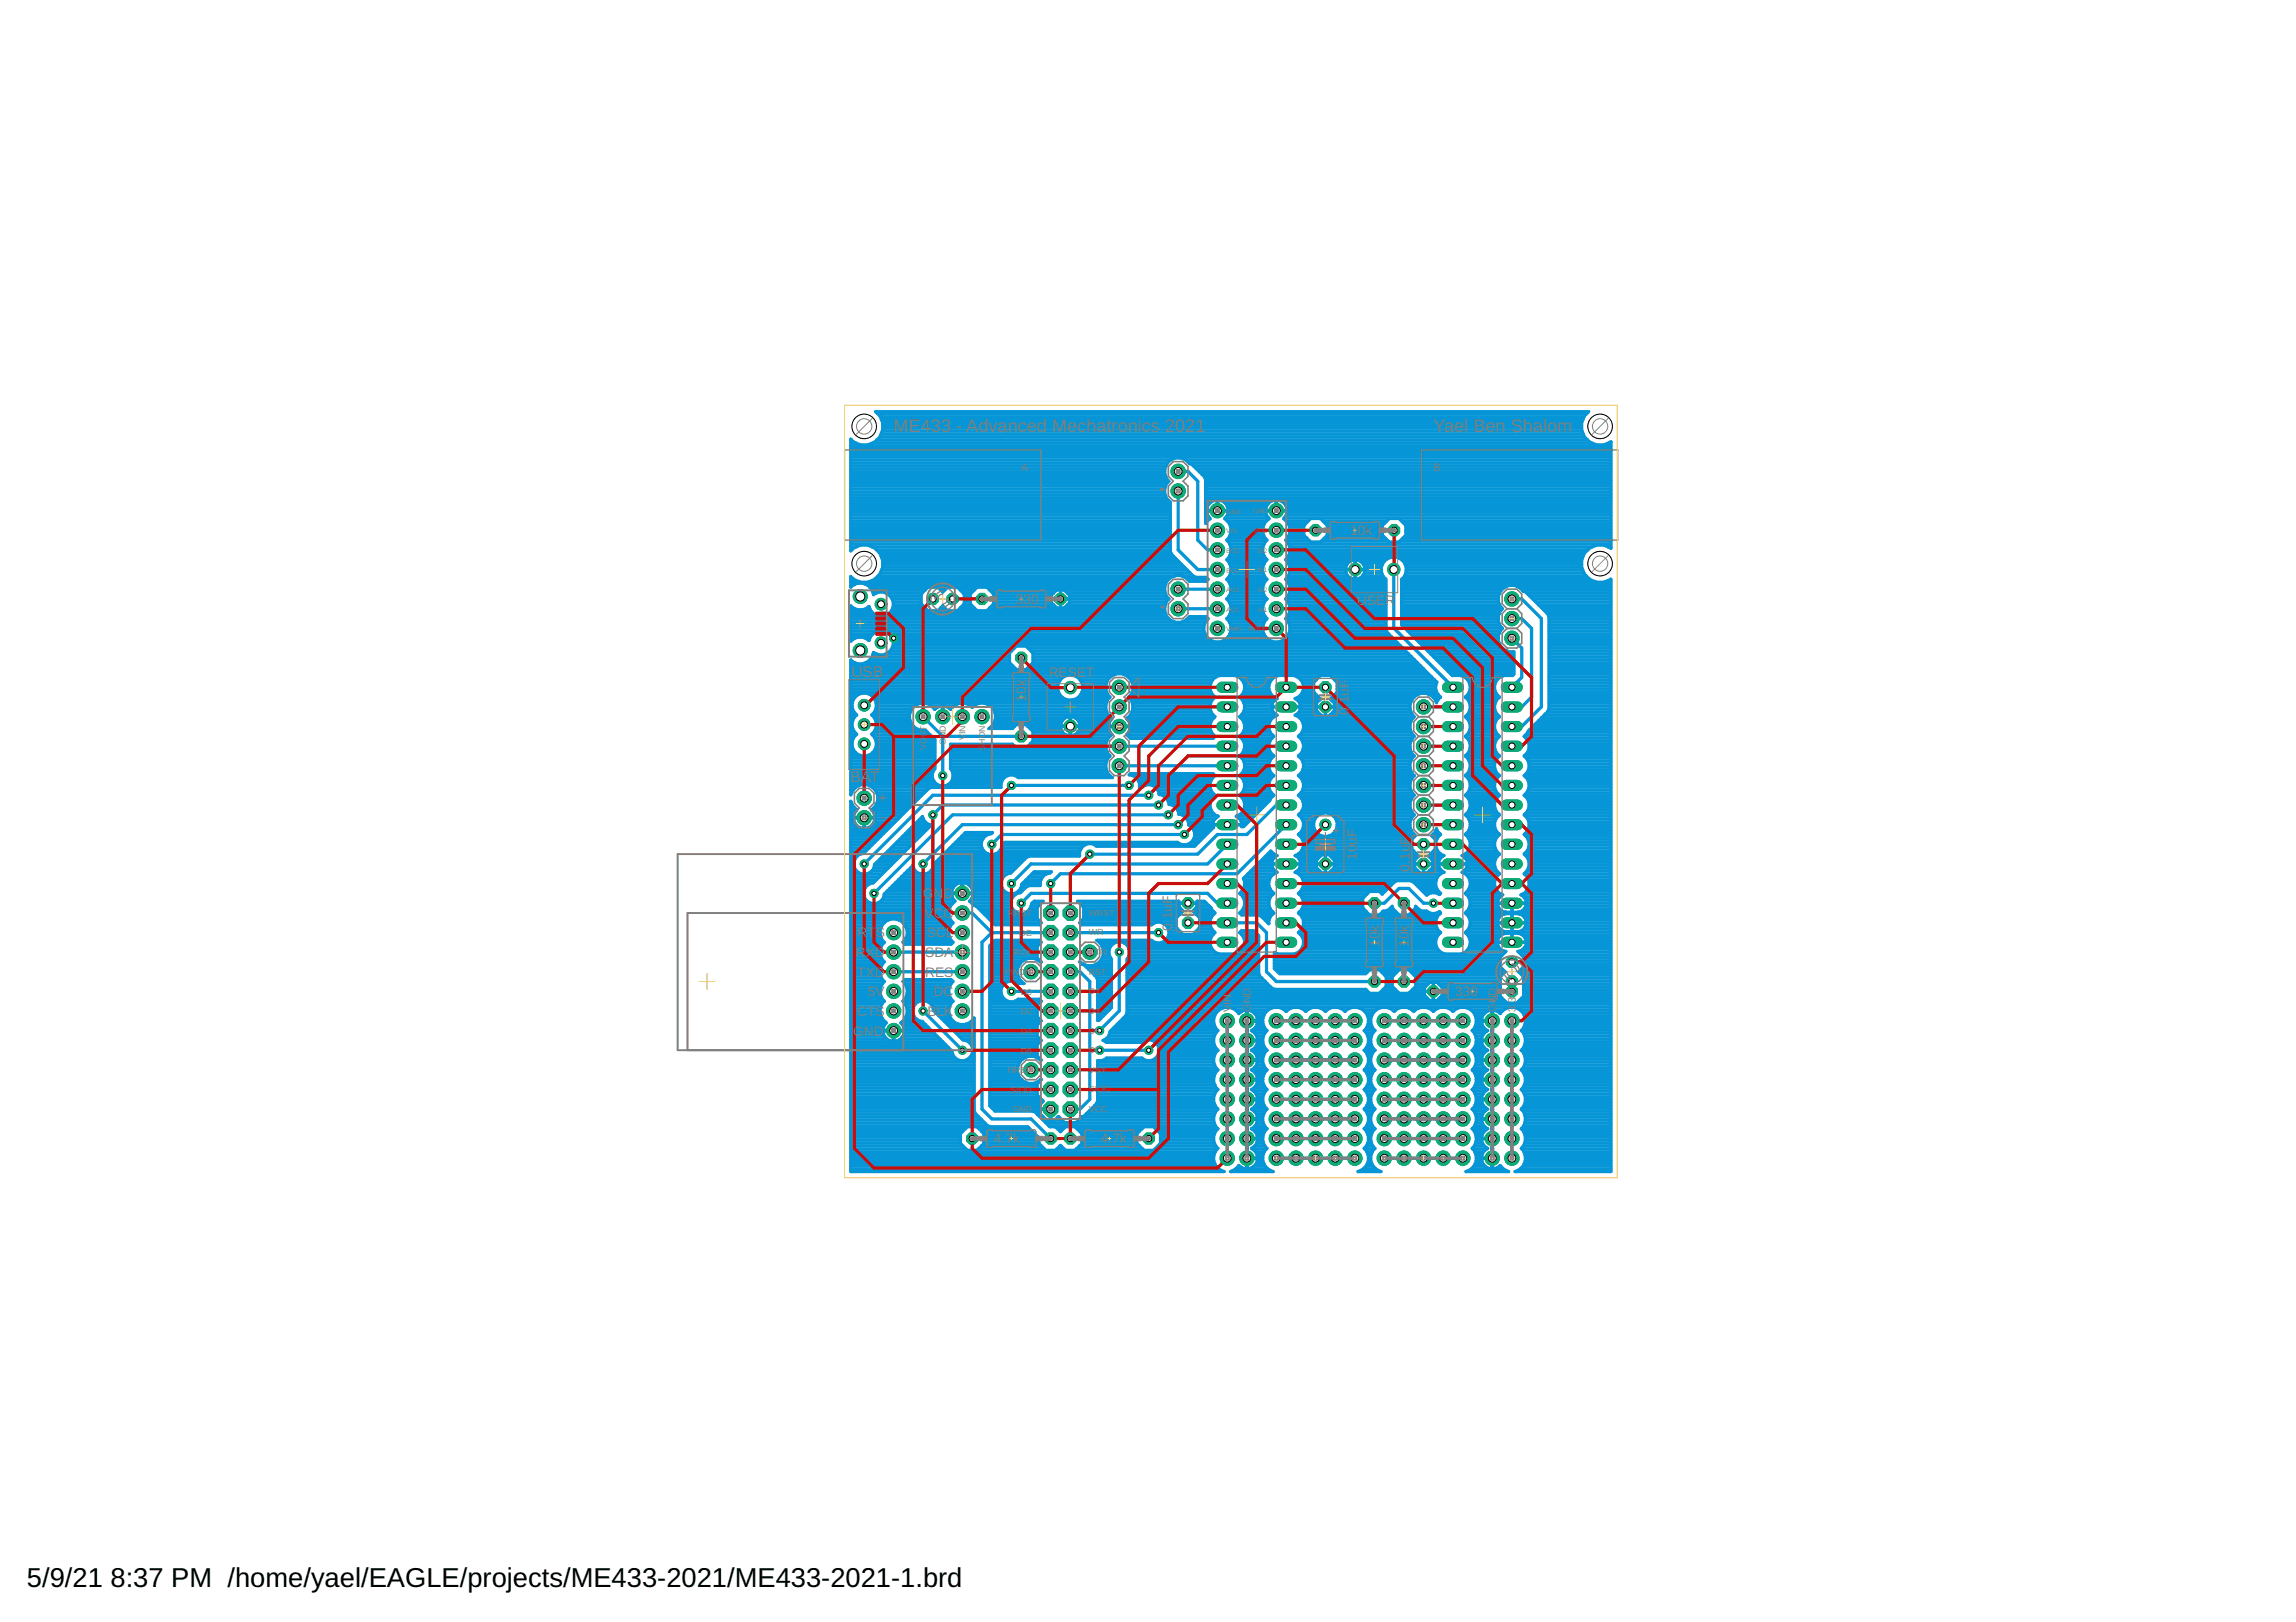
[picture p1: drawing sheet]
<svg xmlns="http://www.w3.org/2000/svg" width="297mm" height="210mm" viewBox="0 0 297 210" stroke-linecap="round" stroke-linejoin="round" font-family="sans-serif">
<defs><g id="words">
<g font-size="3.5">
<text x="3.5" y="205.4">5/9/21</text>
<text x="14.3" y="205.4">8:37 PM /home/yael/EAGLE/projects/ME433-2021/ME433-2021-1.brd</text>
</g>
<g font-size="2.3" fill="#808080">
<text x="115.6" y="55.9">ME433 - Advanced Mechatronics 2021</text>
<text x="185.4" y="55.9">Yael Ben Shalom</text>
</g>
<g font-size="2" fill="#808080">
<text x="110.2" y="87.7">USB</text>
<text x="110" y="101.3">BAT</text>
<text x="113.6" y="103.9">+</text>
<text x="114" y="106.3">-</text>
</g>
<g font-size="1.8" fill="#808080">
<text x="174.7" y="69.3">10k</text>
<text x="131.4" y="78.2">330</text>
<text x="175.5" y="78.3">USER</text>
<text x="132.7" y="89.8" transform="rotate(-90 132.7 89.8)">0</text>
<text x="132.7" y="88.8" transform="rotate(-90 132.7 88.8)">k</text>
<text x="135.7" y="87.5">RESET</text>
<text x="174.5" y="89" transform="rotate(-90 174.5 89)">F</text>
<text x="132.7" y="90.8" transform="rotate(-90 132.7 90.8)">1</text>
<text x="174.5" y="92.5" transform="rotate(-90 174.5 92.5)">0</text>
<text x="174.5" y="91.5" transform="rotate(-90 174.5 91.5)">.</text>
<text x="174.5" y="91" transform="rotate(-90 174.5 91)">1</text>
<text x="174.5" y="90" transform="rotate(-90 174.5 90)">u</text>
<text x="175.5" y="111.3" transform="rotate(-90 175.5 111.3)">1</text>
<text x="175.5" y="110.3" transform="rotate(-90 175.5 110.3)">0</text>
<text x="175.5" y="109.3" transform="rotate(-90 175.5 109.3)">u</text>
<text x="175.5" y="108.3" transform="rotate(-90 175.5 108.3)">F</text>
<text x="182.4" y="112.8" transform="rotate(-90 182.4 112.8)">0</text>
<text x="182.4" y="111.8" transform="rotate(-90 182.4 111.8)">.</text>
<text x="182.4" y="111.3" transform="rotate(-90 182.4 111.3)">1</text>
<text x="182.4" y="110.3" transform="rotate(-90 182.4 110.3)">u</text>
<text x="182.4" y="109.3" transform="rotate(-90 182.4 109.3)">F</text>
<text x="119.4" y="116.2">G</text>
<text x="119.6" y="118.8">VCC</text>
<text x="120.8" y="116.2">N</text>
<text x="122.1" y="116.2">D</text>
<text x="151.7" y="118.9" transform="rotate(-90 151.7 118.9)">1</text>
<text x="151.7" y="118" transform="rotate(-90 151.7 118)">u</text>
<text x="151.7" y="117" transform="rotate(-90 151.7 117)">F</text>
<text x="110.7" y="123.9">RXD</text>
<text x="111" y="121.3">R</text>
<text x="112.2" y="121.3">T</text>
<text x="113.3" y="121.3">S</text>
<text x="119.7" y="123.9">SDA</text>
<text x="119.9" y="121.3">SCL</text>
<text x="151.7" y="120.4" transform="rotate(-90 151.7 120.4)">0.</text>
<text x="178.5" y="122.5" transform="rotate(-90 178.5 122.5)">1</text>
<text x="178.5" y="121.6" transform="rotate(-90 178.5 121.6)">0</text>
<text x="178.5" y="120.6" transform="rotate(-90 178.5 120.6)">k</text>
<text x="182.3" y="122.5" transform="rotate(-90 182.3 122.5)">1</text>
<text x="182.3" y="121.6" transform="rotate(-90 182.3 121.6)">0</text>
<text x="182.3" y="120.6" transform="rotate(-90 182.3 120.6)">k</text>
<text x="110.9" y="131.5">CTS</text>
<text x="110.9" y="126.4">TXD</text>
<text x="112.3" y="128.9">5V</text>
<text x="119.7" y="126.4">RES</text>
<text x="120" y="131.5">BLK</text>
<text x="120.8" y="128.9">DC</text>
<text x="188.3" y="128.9">330</text>
<text x="110.4" y="134">GND</text>
<text x="128.6" y="148">4.7k</text>
<text x="142.4" y="148">4.7k</text>
</g>
<g font-size="1.4" fill="#808080">
<text x="132.1" y="61">A</text>
<text x="185.4" y="61">B</text>
<text x="159.3" y="131" transform="rotate(-90 159.3 131)">V</text>
<text x="159.3" y="130" transform="rotate(-90 159.3 130)">I</text>
<text x="159.3" y="129.6" transform="rotate(-90 159.3 129.6)">N</text>
<text x="161.8" y="131" transform="rotate(-90 161.8 131)">G</text>
<text x="161.8" y="129.9" transform="rotate(-90 161.8 129.9)">N</text>
<text x="161.8" y="128.8" transform="rotate(-90 161.8 128.8)">D</text>
<text x="193.6" y="131" transform="rotate(-90 193.6 131)">G</text>
<text x="193.6" y="129.9" transform="rotate(-90 193.6 129.9)">N</text>
<text x="193.6" y="128.8" transform="rotate(-90 193.6 128.8)">D</text>
<text x="196.1" y="131" transform="rotate(-90 196.1 131)">3</text>
<text x="196.1" y="130.2" transform="rotate(-90 196.1 130.2)">.</text>
<text x="196.1" y="129.8" transform="rotate(-90 196.1 129.8)">3V</text>
</g>
<g font-size="1.1" fill="#808080">
<text x="119.8" y="95.4" transform="rotate(-90 119.8 95.4)">U</text>
<text x="119.8" y="94.6" transform="rotate(-90 119.8 94.6)">T</text>
<text x="124.9" y="95.8" transform="rotate(-90 124.9 95.8)">V</text>
<text x="124.9" y="95" transform="rotate(-90 124.9 95)">IN</text>
<text x="119.8" y="97.1" transform="rotate(-90 119.8 97.1)">V</text>
<text x="119.8" y="96.3" transform="rotate(-90 119.8 96.3)">O</text>
<text x="122.4" y="96.4" transform="rotate(-90 122.4 96.4)">GND</text>
<text x="127.5" y="97.1" transform="rotate(-90 127.5 97.1)">S</text>
<text x="127.5" y="96.4" transform="rotate(-90 127.5 96.4)">HDN</text>
<text x="130.4" y="118.6">RRST</text>
<text x="140.9" y="118.5">WRST</text>
<text x="131.1" y="123.6">RCK</text>
<text x="131.9" y="121.1">OE</text>
<text x="140.9" y="123.6">STR</text>
<text x="140.9" y="121.1">WR</text>
<text x="130" y="126.2">PWDN</text>
<text x="132.1" y="128.7">D0</text>
<text x="132.1" y="131.3">D2</text>
<text x="140.9" y="131.2">D3</text>
<text x="140.9" y="128.7">D1</text>
<text x="140.9" y="126.1">RST</text>
<text x="132.1" y="133.8">D4</text>
<text x="132.1" y="136.3">D6</text>
<text x="140.9" y="136.3">D7</text>
<text x="140.9" y="133.8">D5</text>
<text x="130.4" y="138.9">HREF</text>
<text x="130.7" y="141.4">SIOD</text>
<text x="131" y="144">GND</text>
<text x="140.9" y="143.9">VCC</text>
<text x="140.9" y="141.4">SIOC</text>
<text x="140.9" y="138.8">VSY</text>
</g>
<g font-size=".8" fill="#808080">
<text x="158.6" y="66.5">GND</text>
<text x="158.6" y="69">VIN</text>
<text x="158.6" y="71.5">BO2</text>
<text x="162.1" y="66.5">GND</text>
<text x="162.2" y="69">VCC</text>
<text x="162.7" y="71.5">BI2</text>
<text x="158.6" y="74.1">BO1</text>
<text x="158.6" y="76.6">AO2</text>
<text x="162.7" y="76.6">AI2</text>
<text x="162.7" y="74.1">BI1</text>
<text x="158.6" y="79.2">AO1</text>
<text x="158.6" y="81.7">VMM</text>
<text x="161.4" y="81.7">MODE</text>
<text x="162.7" y="79.1">AI1</text>
</g>
</g></defs>
<g fill="none" stroke="#0696d7" stroke-width=".42">
<path d="M110.1 59.9h40.9M110.1 59.5h41.3M110.1 59.2h98.3M110.1 58.8h98.3M110.1 58.4h98.3M110.1 58h98.3M110.1 57.7h98.3M110.1 57.3h.6M110.1 56.9h.1M112.9 57.3h93M113.5 56.9h91.9M113.6 53.6h91.7"/>
<path d="M113.8 56.5h91.2M113.9 53.9h91M114 56.2h90.8M114 54.3h90.8M114.1 55.8h90.6M114.2 55.4h90.4M114.2 55.1h90.4M114.2 54.7h90.4M153.4 59.5h55M153.8 59.9h54.6M153.9 60h.1M153.9 60a1.78 1.78 0 0 0-1.8-.7 1.78 1.78 0 0 0-1.4 1.4"/>
<path d="M153.9 60l.4 .2 1.5 1.5 .2 .4v5.6l.6-.6-.4-.5-.1-.5h1.4v-1.4a1.4 1.4 0 0 0-1.4 1.3h2.8a1.36 1.36 0 0 0-1.3-1.3v1.4h1.3l-.2 .7-.2 .3a1.73 1.73 0 0 1 .2 2.8l.3 .3 .3 .6v.7M205 56.5a2.39 2.39 0 0 1 .5-3.2h-92.2a2.41 2.41 0 0 1 .3 3.5 2.41 2.41 0 0 1-3.5 0v14.5a2.41 2.41 0 0 1 2.8-.5 2.41 2.41 0 0 1 1.3 2.6M205 56.5a2.44 2.44 0 0 0 3.4 .7v13.8a2.43 2.43 0 0 0-2.7-.1 2.43 2.43 0 0 0-1.1 2.5M208.2 57.3h.2M110.1 79.8h40.8M110.1 79.4h2.9M110.1 79h2.5M110.1 78.6h.2M110.1 75.6h.4M110.1 75.3h1M110.1 74.9h.3M110.1 71.2h.1"/>
<path d="M110.1 70.8h.7M110.1 70.4h41.3M110.1 70h41.3M110.1 69.7h41.3M110.1 69.3h41.3M110.1 68.9h41.3M110.1 68.5h41.3M110.1 68.2h41.3M110.1 67.8h41.3M110.1 67.4h41.3M110.1 67h41.3M110.1 66.7h41.3"/>
<path d="M110.1 66.3h41.3M110.1 65.9h41.3M110.1 65.5h41.3M110.1 65.2h41.3M110.1 64.8h41.1M110.1 64.4h40.8M110.1 64h40.6M110.1 63.7h40.6M110.1 63.3h40.6M110.1 62.9h40.7M110.1 62.5h40.9M110.1 62.2h41"/>
<path d="M110.1 61.8h40.8M110.1 61.4h40.6M110.1 61h40.6M110.1 60.7h40.6M110.1 60.3h40.7M112.1 75.6h38.7M112.3 78.6h.2M112.4 78.5a1.62 1.62 0 0 1-2.3-.1v4.6a1.64 1.64 0 0 1 2.3-.1 1.61 1.61 0 0 1 1.9-1.3 1.61 1.61 0 0 1 1.3 1.9M112.4 78.5h.1M112.4 78.5l.3 .6 .4 .4 .6 .3M112.5 75.3h38.4M112.5 76h7.5"/>
<path d="M112.8 76.4h6.9M112.8 70.8h38.6M113 76.8h.3M113.2 74.9h38.1M113.4 71.2h38M113.6 74.5h38.4M113.8 71.5h37.7M113.9 74.1h40.1M114 71.9h37.7M114 73.8h39.6M114.1 72.3h38M114.2 73.4a2.39 2.39 0 0 1-1.7 1.9 2.39 2.39 0 0 1-2.4-.7v1.4a1.71 1.71 0 0 1 1.7-.5 1.71 1.71 0 0 1 1.2 1.5 1.58 1.58 0 0 1 2.6 .9"/>
<path d="M114.2 73.4h39M114.2 73h38.6M114.2 72.6h38.3M114.7 76.8h4.6M115 79.4h35.8M115.2 77.2h4M115.3 79h4.7M115.4 77.5h3.8M115.5 78.6h4.2M115.6 77.9a1.62 1.62 0 0 1-1.3 1.9M115.6 78.3h3.7M115.6 77.9h3.6"/>
<path d="M120.1 76h1.2l.7 .6 .6-.6h1.3l.9 .9v1.2l-.9 .9h-1.3l-.6-.6-.7 .6h-1.2l-.9-.9v-1.2zM121.3 79h1.3M121.3 76h1.3M121.7 78.6h.5M121.7 76.4h.5M123.9 79h2.5M123.9 76h2.5M124.2 78.6h1.8M124.3 76.4h1.7M124.6 78.3h1M124.6 76.8h1M124.8 77.5h.7"/>
<path d="M124.8 77.9h.7M124.8 77.2h.7M127.7 79h23M127.7 76h23M128.1 78.6h8.6M128.1 76.4h8.6M128.4 78.3h7.9M128.4 76.8h7.9M128.6 77.5h22.6M128.6 77.9h7.4M128.6 77.2h7.4M137.2 76.3v2.4"/>
<path d="M137.2 77.5h.1M137.2 78.6v.1M137.2 78.3h.1M137.2 77.9h.1M137.2 77.2h.1M137.2 76.8h.1M137.2 76.4h.1M137.7 78.6h13M137.7 76.4h13M138.1 78.3h12.6M138.1 76.8h12.6M138.4 77.9h12.5"/>
<path d="M138.4 77.2h12.5M150.7 60.7v.7l.2 .6 .3 .3a1.75 1.75 0 0 0 .2 2.7v6.4l.2 .3 2.8 2.9 .4 .1h1.2l.3 .3-.3 .2h-2.1a1.77 1.77 0 0 0-3 0M150.9 75.2a1.75 1.75 0 0 0 .3 2.3M151.2 77.5a1.77 1.77 0 0 0 .1 2.6 1.77 1.77 0 0 0 2.6-.3h2.1l.3 .3a1.77 1.77 0 0 0-.1 2.5 1.77 1.77 0 0 0 2.6 0 1.77 1.77 0 0 0-.1-2.5 1.66 1.66 0 0 0 0-2.6M152.4 63.5v7.7l2.6 2.5h2.5M152.4 61h1.3l1.3 1.3v7.6l1.2 1.3h1.3M152.4 78.8h5.1M152.4 76.2h5.1M152.8 74.5h1.5M153.6 74.9h2.6M154.4 60.3h54M154.8 60.7h53.6"/>
<path d="M155.2 61h53.2M155.5 61.4h52.9M155.9 61.8h52.5M156 67.4h.3M156 67h.5M156 66.7h.2M156 66.3h.1M156 65.9h.1M156 65.5h.2M156 65.2h.5M156 64.8h1M156 64.4h52.4"/>
<path d="M156 64h52.4M156 63.7h52.4M156 63.3h52.4M156 62.9h52.4M156 62.5h52.4M156 62.2h52.4M157.5 65.9h.1M157.5 65.5h.1M157.5 65.2h.1M157.5 64.8h.1M158 64.8h6.6M158.5 67h5.6"/>
<path d="M158.6 65.2h5.5M158.7 77.5h5.2M158.8 67.4h5.1M158.8 74.9h5M158.8 66.7h5.1M158.8 65.5h5M158.8 70h5M158.9 72.3h4.8M158.9 66.3h4.8M158.9 65.9h4.8M158.9 72.6h4.8M159 69.7h4.7"/>
<path d="M159 75.2a1.68 1.68 0 0 1-.3 2.3M159 79.8h4.6M159 75.3h4.6M159 77.9h4.6M159 77.2h4.6M159 67.8h4.6M159.1 74.5h4.5M159.1 71.9h4.4M159.1 70.4h4.4M159.1 73h4.4M159.1 69.3h4.4M159.2 79.4h4.3"/>
<path d="M159.2 75.6h4.3M159.2 78.3h4.2M159.2 76.8h4.2M159.2 74.1h4.2M159.2 68.2h4.2M159.2 70.8h4.2M159.3 71.5l-.3 .7-.3 .2a1.67 1.67 0 0 1 0 2.6l.3 .2M159.3 79h4.1M159.3 78.6h4.1M159.3 76.4h4.1M159.3 76h4.1M159.3 73.8h4.1"/>
<path d="M159.3 73.4h4.1M159.3 71.5h4.1M159.3 71.2h4.1M159.3 68.9h4.1M159.3 68.5h4.1M163.4 71.5v-.7l.2-.6 .3-.3a1.72 1.72 0 0 1 .3-2.8l-.4-.5-.1-.5h1.4v-1.4a1.4 1.4 0 0 0-1.4 1.3h2.8a1.4 1.4 0 0 0-1.3-1.3v1.4h1.3l-.2 .7-.2 .3a1.73 1.73 0 0 1 .2 2.8l.3 .3 .3 .6v.7M163.4 71.5l.2 .7 .3 .2a1.67 1.67 0 0 0 0 2.6l-.3 .2M163.6 75.2a1.68 1.68 0 0 0 .3 2.3M163.9 77.5a1.67 1.67 0 0 0 0 2.6 1.77 1.77 0 0 0 0 2.5 1.77 1.77 0 0 0 2.5 0 1.77 1.77 0 0 0-.1-2.5 1.66 1.66 0 0 0 0-2.6M165.1 65.9h.1M165.1 65.5h.1M165.1 65.2h.1"/>
<path d="M165.1 64.8h.1M165.6 64.8h42.8M166.2 67h42.2M166.2 65.2h42.2M166.3 77.5h13M166.4 67.4h2.9M166.4 66.7h42M166.4 74.9h8.5M166.4 65.5h42M166.5 70h2.9M166.5 72.3h13.1M166.5 66.3h41.9"/>
<path d="M166.5 65.9h41.9M166.5 72.6h8.1M166.6 69.7h2.5M166.6 79.8h12.7M166.6 75.3h12.7M166.6 77.9h12.7M166.6 77.2h12.7M166.7 67.8h2.2M166.7 74.5h7.6M166.7 71.9h38.2M166.7 70.4h41.7M166.7 73h7.6"/>
<path d="M166.8 69.3h1.9M166.8 79.4h12.5M166.8 75.6h12.5M166.8 76.8h12.5M166.8 78.3h12.5M166.8 68.2h1.9M166.8 74.1h7.3M166.9 70.8h39.1M166.9 71.5l-.3 .7-.3 .2a1.67 1.67 0 0 1 0 2.6 1.67 1.67 0 0 1 0 2.5M166.9 79h12.4M166.9 78.6h12.4M166.9 76.4h12.4"/>
<path d="M166.9 76h12.4M166.9 73.8h7.2M166.9 73.4h7.2M166.9 71.5h38.1M166.9 71.2h38.5M166.9 68.9h1.8M166.9 68.5h1.8M171 70h8.6M171.1 67.4h8.3M171.3 69.7h7.9M171.5 67.8h7.5M171.7 69.3h7.2"/>
<path d="M171.7 68.9h7.1M171.7 68.5h7.1M171.7 68.2h7.1M174.1 73.4v.3h2.5v-.3M174.1 73.4a1.24 1.24 0 0 1 1.2-.9v2.5l-.5-.1-.5-.4M175.3 74.9h.1M175.3 74.5h.1M175.3 74.1h.1M175.3 73.8h.1M175.3 73.4h.1M175.3 73h.1M175.3 72.6h.1"/>
<path d="M175.7 74.9h3.5M176 72.6h3.1M176.3 74.5h2.6M176.4 73h2.5M176.5 74.1h2.3M176.6 73.4a1.24 1.24 0 0 0-1.2-.9v2.5a1.22 1.22 0 0 0 1.2-1.3h-2.5l.2 .8M176.6 73.4h2.1M176.6 73.8h2.1M180.3 73.7v7.6l7.7 7.6M181.1 72.3h23.6M181.1 70h27.3M181.3 67.4h27.1"/>
<path d="M181.3 79.8h12.5M181.3 77.5h12.5M181.3 79.4h12.7M181.3 79h12.9M181.3 78.6h12.9M181.3 78.3h12.7M181.3 77.9h12.5M181.3 77.2h12.5M181.3 76.8h12.7M181.3 76.4h12.9M181.3 76h13.3M181.3 75.6h27.1"/>
<path d="M181.3 75.3h25.1M181.4 74.9h24.2M181.5 69.7h26.9M181.5 72.6h23.1M181.7 67.8h26.7M181.7 74.5h23.5M181.8 73h22.8M181.9 69.3h26.5M181.9 74.1h23M181.9 68.9h26.5M181.9 68.5h26.5M181.9 68.2h26.5"/>
<path d="M181.9 73.8h22.9M181.9 73.4h22.7M193.8 77.9l.3 .6 .3 .3a1.71 1.71 0 0 0 0 2.5 1.76 1.76 0 0 0-.4 2.1 1.76 1.76 0 0 0 1.9 .9v2.9l-.2 .2h-1.1a1.55 1.55 0 0 0-1.2 1.2 1.55 1.55 0 0 0 .6 1.6l-.4 .4M195.6 77.5h1.3l2.5 2.6v11.4l-2.5 2.5h-1.3M196.6 76h11.8M197 76.4h11.4M197.1 76.5l.3 .2 2.6 2.5 .3 .3 .1 .4v11.8l-.1 .4-2.6 2.5-.1 .3-.4 .4 .4 .4 .2 .6M197.1 76.5a1.78 1.78 0 0 0-2.2-.6 1.78 1.78 0 0 0-1.1 2M197.1 76.5h.1M197.5 76.8h10.9M197.9 77.2h10.5M198.3 77.5h10.1"/>
<path d="M198.7 77.9h9.7M199.1 78.3h9.3M199.4 78.6h9M199.8 79h8.6M200.2 79.4h8.2M200.4 79.8h8M204.6 73.4a2.43 2.43 0 0 0 3.8 1.6v76.6h-12.4a1.76 1.76 0 0 0 .8-3 1.7 1.7 0 0 0 0-2.5 1.75 1.75 0 0 0 .3-2.3M207.7 75.3h.7M208 70.8h.4M110.1 81.6h3.5M110.1 91h.1M110.1 91.4h.1"/>
<path d="M110.1 94h.1M110.1 100h10.6M110.1 99.6h10.7M110.1 99.3h10.8M110.1 98.9h10.8M110.1 98.5h10.8M110.1 98.1h10.8M110.1 97.7h1.2M110.1 97.4h.6M110.1 97h.3M110.1 96.6h.2M110.1 96.2h.1"/>
<path d="M110.1 95.9h.2M110.1 95.5h.3M110.1 95.1h.6M110.1 94.7h.5M110.1 94.4h.3M110.1 93.6h.1M110.1 93.2h.2M110.1 92.9h.4M110.1 92.5h.7M110.1 92.1h.4M110.1 91.8h.2M110.1 90.6h.3"/>
<path d="M110.1 90.3h.5M110.1 89.9h1M110.1 89.5h26.8M110.1 89.1h26.7M110.1 88.8h26.7M110.1 88.4h26.9M110.1 88h27.1M110.1 87.6h27.4M110.1 87.2h34.2M110.1 86.9h74.4M110.1 86.5h21.2M110.1 86.1h20.9"/>
<path d="M110.1 85.8h.5M110.1 82.8h.2M110.1 82.4h2.5M110.1 82h2.8M110.1 81.3h45.6M110.1 80.9h45.7M110.1 80.5h41.9M110.1 80.1h41.2M110.5 90.4a1.59 1.59 0 0 1 2.4-.3 1.59 1.59 0 0 1-.1 2.4 1.56 1.56 0 0 1 0 2.5 1.59 1.59 0 0 1 .2 2.4 1.59 1.59 0 0 1-2.4 0 1.59 1.59 0 0 1 .2-2.4 1.56 1.56 0 0 1 0-2.5 1.58 1.58 0 0 1-.3-2.1zM112 85.8h18.6M112.3 82.8h.2M112.3 97.7h8.6"/>
<path d="M112.5 85.4h18.1M112.5 89.9h24.6M112.8 92.5h4.9M112.8 85h17.8M112.9 95.1h7.5M112.9 97.4h8M113 84.6h.4M113 90.3h24.4M113 94.7h7M113.1 92.9h4.6M113.1 92.1h4.7M113.2 95.5h7.5"/>
<path d="M113.2 97h7.7M113.2 94.4h5.5M113.2 90.6h30.1M113.3 93.2h4.4M113.3 91.8h4.6M113.3 95.9h7.6M113.3 96.6h7.6M113.4 91h29.7M113.4 91.4h4.9M113.4 94h4.8M113.4 96.2h7.5M113.4 93.6h4.5"/>
<path d="M114.3 81.6h41.4M114.6 84.6h16M115 82h40.9M115.1 84.3h15.7M115.4 82.4h40.7M115.4 83.9h15.8M115.5 82.8h41M115.5 83.5h65.6M115.6 83.5a1.6 1.6 0 0 1-2.6 .9 1.72 1.72 0 0 1-1.2 1.4 1.72 1.72 0 0 1-1.7-.4v17.5a1.78 1.78 0 0 1 2.7-1.1 1.78 1.78 0 0 1-.1 3l.4 .5 .1 .5h-1.4v1.4a1.39 1.39 0 0 0 1.3-.8M115.6 83.1h65.1M117.9 91.8a1.79 1.79 0 0 0 0 1.9 1.79 1.79 0 0 0 1.8 .8l1.2 1.2v3.8l-.1 .1M119.1 91l-.7 .3-.5 .5"/>
<path d="M119.4 92.8l2.6 2.5M119.8 91l.6 .3 .5 .5M120.5 91.4h1.2M120.8 99.6a1.37 1.37 0 0 0 1.2 2.1 1.37 1.37 0 0 0 1.1-2.1M120.9 91.8a1.42 1.42 0 0 1 2.1 0M120.9 91.8h.1M121.9 91.4v1.3h.1v-1.3M121.9 92.5h.1M121.9 92.1h.1M121.9 91.8h.1M122 95.3h10.1M122 95.3v5.1"/>
<path d="M122.2 91.4h1.2M122.9 91.8h.1M123 99.3h20.1M123 98.9h20.1M123 98.5h20.2M123 98.1h20.3M123 97.7h20.5M123 97.4h20.3M123 97h20.1M123 96.6h8.3M123.1 99.6h20M123.3 100h20"/>
<path d="M124.1 91l-.6 .3-.5 .5M124.8 91l.7 .3 .3 .2 .2-.2 .7-.3M125.6 91.4h.3M127.4 91a1.78 1.78 0 0 1 1.4 1.4 1.78 1.78 0 0 1-.9 1.9h3.1l.5-.5h1.2l.9 .9v1.2l-.9 .9h-1.2l-.5-.5h-8v3.2l.1 .1M128.1 91.4h15M128.3 94h3M128.5 91.8h14.6M128.6 93.6h8.6M128.7 92.1h14.5M128.7 93.2h8.7M128.8 92.9h9.1M128.8 92.5h14.5"/>
<path d="M130.6 85.8v-1.3l.9-.9h1.2l.9 .9v1.3M130.6 85.8l.9 .9h1.2l.9-.9M132.9 86.5h51.2M132.9 96.6h10.2M133 94h5.4M133 83.9h48.5M133.3 86.1h50.4M133.3 96.2h9.8M133.3 94.4h4M133.4 84.3h48.5M133.6 95.9h9.6M133.6 95.5h9.8"/>
<path d="M133.6 95.1h4.3M133.6 94.7h3.9M133.6 85.8h49.7M133.6 85.4h49.4M133.6 85h49M133.6 84.6h48.6M137.5 93.2l.3-.3 .6-.2v2.5a1.26 1.26 0 0 1-1.2-1.2h2.5a1.26 1.26 0 0 1-1.2 1.2v-2.5a1.26 1.26 0 0 1 1.2 1.2h-2.5l.1-.4zM138.4 95.1h.1M138.4 94.7h.1M138.4 94.4h.1M138.4 93.6h.1M138.4 93.2h.1"/>
<path d="M138.4 92.9h.1M138.5 94h6.3v.1h-1.4l.1 .5 .4 .5a1.74 1.74 0 0 0-.3 2.7l-.3 .3M139 95.1h4.8M139.1 92.9h4.6M139.4 87.6h4.2M139.5 94.7h4.1M139.5 93.2h4.1M139.5 90.3h4.1M139.7 94.4h3.7M139.7 93.6h3.8M139.8 88h3.5M139.8 89.9h3.5"/>
<path d="M140 88.4h3.2M140 89.5h3.2M140.1 89.1h3M140.1 88.8h3M143.3 98.1a1.79 1.79 0 0 0 .6 2.5h-12.2a1.34 1.34 0 0 0-1.6-.2 1.34 1.34 0 0 0-.6 1.5h-9l-.4 .1-8.4 8.4a1.36 1.36 0 0 0-1.3 1.4 1.36 1.36 0 0 0 1.4 1.4 1.36 1.36 0 0 0 1.3-1.3l6.2-6.2M143.4 94l.1-.5 .4-.5a1.75 1.75 0 0 1-.3-2.8 1.77 1.77 0 0 1-.1-2.5 1.77 1.77 0 0 1 2.6 0 1.77 1.77 0 0 1-.1 2.5 1.73 1.73 0 0 1-.2 2.8l.3 .5 .1 .5M144.8 96.6h14M144.8 99.1h14M145.3 87.2h39.5M145.8 95.1h11.2M145.9 92.9h11.2M146 93.2h10.7"/>
<path d="M146 87.6h11.2M146 94.7h10.7M146 90.3h11.1M146.2 94.4h10.4M146.2 93.6h10.4M146.2 95.5h10.8M146.3 92.5h10.6M146.3 89.9h10.5M146.3 88h10.5M146.3 90.6h10.5M146.4 92.1h10.3M146.5 89.5h10.2"/>
<path d="M146.5 88.4h10.2M146.5 91h10.1M146.6 91.4h9.9M146.6 91.8h9.9M146.6 89.1h9.9M146.6 88.8h9.9M152.8 80.5h3.1M153.5 80.1h2.7M156.8 90.6l.4-.4a1.55 1.55 0 0 1-.6-1.6 1.55 1.55 0 0 1 1.2-1.2h2a1.55 1.55 0 0 1 1.2 1.2 1.55 1.55 0 0 1-.6 1.6l.4 .4M156.8 90.6a1.55 1.55 0 0 0 .4 2.2 1.55 1.55 0 0 0 0 2.5l-.3 .2h-10.6l-.5-.4 .3-.5 .1-.5h-1.3v-.1h11.6M158.5 82.8h5.6M158.8 80.1h5"/>
<path d="M158.9 82.4h4.8M159.1 80.5h4.5M159.1 82h4.4M159.2 80.9h4.2M159.3 81.6h4.1M159.3 81.3h4.1M160.3 87.6h4.6M160.4 90.3h4.5M160.5 97.7h4.2M160.5 92.9h4.2M160.5 95.1h4.1M160.6 95.5h4"/>
<path d="M160.6 92.5h4.5M160.7 98.1h3.8M160.7 89.9h3.8M160.7 88h3.8M160.7 100h3.7M160.8 90.6a1.55 1.55 0 0 1-.4 2.2 1.55 1.55 0 0 1 0 2.5l.4 .4 .2 .6M160.8 90.6h4.1M160.8 97.4h3.6M160.8 94.7h3.5M160.8 93.2h3.6M160.8 95.9h3.5M160.9 92.1h3.8"/>
<path d="M160.9 98.5h3.4M160.9 89.5h3.4M160.9 88.4h3.4M160.9 91h3.7M160.9 99.6h3.4M161 97h3.2M161 93.6h3.2M161 94.4h3.2M161 96.3v.6l-.2 .5-.4 .4a1.55 1.55 0 0 1 0 2.6M161 91.4h3.5M161 94h3.1M161 99.3h3.1"/>
<path d="M161 98.9h3.1M161 96.6h3.1M161 96.2h3.2M161 91.8h3.5M161 89.1h3.1M161 88.8h3.1M164.5 91.5h3.8M164.5 91.8a1.14 1.14 0 0 1 .7-1.4 1.53 1.53 0 0 1-1.1-1.5 1.53 1.53 0 0 1 1.3-1.5h2a1.54 1.54 0 0 1 1.3 1.5 1.54 1.54 0 0 1-1.1 1.5 1.14 1.14 0 0 1 .6 1.4M164.5 91.8l.3 .4 .4 .4a1.52 1.52 0 0 0-1.1 1.2 1.52 1.52 0 0 0 .7 1.5 1.52 1.52 0 0 0 0 2.5 1.52 1.52 0 0 0 0 2.6M166.2 82.8h14.2M166.4 91.5h.1M166.4 80.1h12.9"/>
<path d="M166.5 82.4h13.5M166.7 80.5h12.6M166.7 82h12.9M166.8 80.9h12.5M166.9 81.6h12.5M166.9 81.3h12.4M167.7 92.5h3.1M167.9 90.6h2.8M167.9 90.3h2.7M167.9 87.6h2.7M168.1 97.7h14.8M168.1 92.1h2.4"/>
<path d="M168.1 92.9h14.7M168.1 95.1h14.7M168.2 91h2.1M168.2 95.5h14.6M168.2 91.8l-.2 .4-.4 .4a1.52 1.52 0 0 1 1 1.2 1.52 1.52 0 0 1-.6 1.5 1.52 1.52 0 0 1 0 2.5 1.52 1.52 0 0 1 0 2.6M168.3 91.8h2M168.3 91.4h2M168.3 98.1h14.4M168.3 89.9h1.9M168.3 88h1.9M168.4 100h14.2M168.4 97.4h14.2"/>
<path d="M168.4 93.2h14.2M168.4 94.7h14.2M168.5 95.9h14.1M168.5 98.5h14M168.5 99.6h14M168.5 89.5h1.4M168.5 88.4h1.4M168.6 97h13.9M168.6 93.6h13.8M168.6 96.2h13.8M168.6 94.4h13.8M168.6 94h13.8"/>
<path d="M168.6 99.3h13.8M168.6 98.9h13.8M168.6 96.6h13.8M168.6 89.1h1.3M168.6 88.8h1.3M170.3 91v1l.7 .6h1l.6-.6v-1M170.3 91.5h2.3M170.3 91l.5-.5-.9-.9v-1.3l.9-.9h1.3l.9 .9v1.3l-.9 .9 .5 .5M171.5 92.5h.1M171.5 92.1h.1M171.5 91.8h.1M171.5 91.5v1.1"/>
<path d="M172.1 92.5h10.6M172.3 90.6h10.3M172.3 90.3h10.6M172.3 87.6h12.9M172.5 92.1h10M172.6 91h9.9M172.6 91.4h9.8M172.6 91.8h9.8M172.7 88h12.9M172.7 89.9h10.8M173 89.5h12.8M173 89.1h12.7"/>
<path d="M173 88.8h12.7M173 88.4h12.8M181.3 80.5h12.6M181.3 80.1h12.5M181.4 80.9h12.6M181.7 81.3h12.6M182.1 81.6h12M182.4 94.4l.3 .6 .3 .3a1.66 1.66 0 0 0 0 2.5l-.3 .3M182.5 82h11.4M182.7 98.1a1.7 1.7 0 0 0 .3 2.3 1.68 1.68 0 0 0-.3 2.2M182.9 82.4h10.9M183.2 82.8h10.6"/>
<path d="M183.6 83.1h10.3M184 83.5h10.1M184.4 83.9h10M184.7 84.3h10.3M184.9 89.9h1.2M185.1 84.6h10.8M185.4 90.3h.9M185.5 85h10.4M185.7 90.6h.3M185.8 85.4h10.1M186 90.6l.4-.4a1.49 1.49 0 0 1-.5-1.9l-6.4-6.4-.2-.4v-6.5a1.63 1.63 0 0 1-.2-2.4 1.63 1.63 0 0 1 2.4 0 1.63 1.63 0 0 1-.2 2.4v5.9l6.6 6.5h1.1a1.55 1.55 0 0 1 1.2 1.2 1.55 1.55 0 0 1-.6 1.6l.4 .4M186 90.6l-.2 .3a1.76 1.76 0 0 0-2.6-.9 1.76 1.76 0 0 0-.2 2.8l-.3 .2-.3 .7v.7"/>
<path d="M186.2 85.8h9.7M186.6 86.1h9.3M187 86.5h8.9M187.3 86.9h8.6M187.7 87.2h8.1M189.5 87.6h4.6M189.6 90.3h4.4M189.7 97.7h4.2M189.7 92.9h4.2M189.7 95.1h4.1M189.8 95.5h4M189.8 92.5h3.9"/>
<path d="M189.9 98.1h3.8M189.9 89.9h3.8M189.9 88h3.8M189.9 100h3.7M190 90.6a1.55 1.55 0 0 1-.4 2.2 1.55 1.55 0 0 1 0 2.5l.4 .4 .2 .6M190 90.6h3.6M190 97.4h3.6M190 93.2h3.5M190 94.7h3.5M190.1 95.9h3.4M190.1 98.5h3.4M190.1 92.1h3.4"/>
<path d="M190.1 89.5h3.4M190.1 88.4h3.4M190.1 99.6h3.3M190.1 91h3.3M190.2 97h3.2M190.2 93.6h3.2M190.2 94.4h3.2M190.2 96.3v.6l-.2 .5-.4 .4a1.55 1.55 0 0 1 0 2.6M190.2 91.4h3.2M190.2 94h3.2M190.2 99.3h3.2M190.2 98.9h3.2"/>
<path d="M190.2 96.6h3.2M190.2 96.2h3.2M190.2 91.8h3.2M190.2 89.1h3.2M190.2 88.8h3.2M193.4 96.3v.6l.2 .5 .4 .4a1.55 1.55 0 0 0 0 2.6M193.6 90.6a1.55 1.55 0 0 0 .4 2.2 1.55 1.55 0 0 0 0 2.5l-.4 .4-.2 .6M195.6 80.1h1.3l1.2 1.2v8.9l-1.2 1.3h-1.3M195.6 82.6l1.3 1.3v3.8l-1.3 1.2M197.3 97.7h11.1M197.4 95.1h11M197.4 95.5h11"/>
<path d="M197.5 98.1h10.9M197.6 100h10.8M197.6 97.4h10.8M197.7 94.7h10.7M197.7 95.9h10.7M197.7 98.5h10.7M197.7 99.6h10.7M197.8 97h10.6M197.8 96.3v.6l-.2 .5-.4 .4a1.55 1.55 0 0 1 0 2.6M197.8 99.3h10.6M197.8 98.9h10.6M197.8 96.6h10.6"/>
<path d="M197.8 96.2h10.6M198 94.4h10.4M198.3 94h10.1M198.7 93.6h9.7M199.1 93.2h9.3M199.5 92.9h8.9M199.8 92.5h8.6M200.2 92.1h8.2M200.4 91.8h8M200.4 81.6h8M200.4 91h8M200.4 91.4h8"/>
<path d="M200.4 90.6h8M200.4 90.3h8M200.4 89.9h8M200.4 89.5h8M200.4 89.1h8M200.4 88.8h8M200.4 88.4h8M200.4 88h8M200.4 87.6h8M200.4 87.2h8M200.4 86.9h8M200.4 86.5h8"/>
<path d="M200.4 86.1h8M200.4 85.8h8M200.4 85.4h8M200.4 85h8M200.4 84.6h8M200.4 84.3h8M200.4 83.9h8M200.4 83.5h8M200.4 83.1h8M200.4 82.8h8M200.4 82.4h8M200.4 82h8"/>
<path d="M200.4 81.3h8M200.4 80.9h8M200.4 80.5h8M200.4 80.1h8M110.1 106.7h.6M110.1 109h3.1M110.1 104.1h.1M110.1 114.6h2.1M110.1 114.2h2.9M110.1 119.8h4M110.1 119.5h4.2M110.1 119.1h4.8"/>
<path d="M110.1 118.7h12.7M110.1 118.3h12.6M110.1 118h12.6M110.1 117.6h12.7M110.1 117.2h12.9M110.1 116.8h2.5M110.1 116.5h1.9M110.1 116.1h1.7M110.1 115.7h1.6M110.1 115.3h1.6M110.1 115h1.8M110.1 113.9h3.3"/>
<path d="M110.1 113.5h3.7M110.1 113.1h1.3M110.1 112.7h.7M110.1 112.4h.5M110.1 112h.4M110.1 111.6h.4M110.1 111.2h.5M110.1 110.8h.7M110.1 110.5h1.4M110.1 110.1h2M110.1 109.7h2.3M110.1 109.3h2.7"/>
<path d="M110.1 108.6h3.5M110.1 108.2h3.8M110.1 107.8h4.2M110.1 107.5h4.6M110.1 107.1h1.1M110.1 106.4h.4M110.1 106h.3M110.1 105.6h.3M110.1 105.2h.4M110.1 104.9h.7M110.1 104.5h.4M110.1 103.7h.1"/>
<path d="M110.1 102.6h.1M110.1 102.2h.3M110.1 101.9h.6M110.1 101.5h11.1M110.1 101.1h10.7M110.1 100.7h10.5M110.1 100.4h10.5M110.5 106.4a1.39 1.39 0 0 0 1.3 .8v-1.4h-1.4l.1-.5 .3-.5-.5-.5-.2-.6v47.9h48.3a1.74 1.74 0 0 1-1.4-1.2 1.74 1.74 0 0 1 .6-1.8 1.66 1.66 0 0 1 0-2.5 1.68 1.68 0 0 1-.3-2.3M110.5 106.4l-.1-.5h2.8l-.1 .5M111.8 106.7h.1M111.8 107.1h.1M111.8 106.4h.1"/>
<path d="M111.8 106h.1M112.2 113.1h1.9M112.4 107.1h2.7M112.8 112.7h1.7M112.8 104.9h4.5M112.9 101.9h16.6M112.9 106.7h2.5M113 112.4h1.9M113.1 105.2h3.8M113.1 106.4h2.7M113.1 104.5h4.6M113.1 112h2.2"/>
<path d="M113.2 105.6h3.3M113.2 106h3M113.2 102.2h6.7M113.3 104.1h4.7M113.4 102.6h6.1M113.4 111.6h2.2M113.5 103.7h4.9M113.6 103.4h5.2M113.6 103h5.6M113.6 116.8h9.7M113.8 111.2h2.2M114.1 116.5h9.3"/>
<path d="M114.2 110.8h2.2M114.3 116.1h8.9M114.4 115.7h8.7M114.6 110.5h2.2M114.8 115.3h8.3M114.9 110.1h2.2M115.1 115h8.2M115.3 109.7h2.2M115.5 114.6h8M115.7 109.3h2.2M115.9 114.2h8.4M116.1 109h2.2"/>
<path d="M116.3 113.9h13.3M116.4 119.1h6.6M116.4 108.6h2.2M116.6 113.5h13.2M116.8 108.2h2.2M116.9 119.5h6.3M117 113.1h2.1M117.2 119.8h5.8M117.2 107.8h2.2M117.4 112.7h1M117.6 107.5h2.2M117.8 112.4h.4"/>
<path d="M117.9 107.1h2.2M118.3 106.7h2M118.7 106.4h1M119 106h.5M119.3 105.7h.1M119.3 105.7a1.4 1.4 0 0 0 1.2 1.1l-7.5 7.5a1.31 1.31 0 0 0-1.3 1M119.8 113.1h10.5M120.4 112.7h10.6M120.6 112.4h10.8M120.8 112h11M121.1 111.6h11M121.4 111.2h11.1"/>
<path d="M121.8 110.8h11.2M122.2 110.5h5.5M122.6 110.1h4.7M122.7 101.5h6.8M122.9 109.7h4.1M123.1 115.7l.2 .6 .2 .3a1.75 1.75 0 0 0-.2 2.8 1.64 1.64 0 0 0 0 2.5l-.3 .3h-5.9l-.3-.3a1.76 1.76 0 0 0 .1-2.5 1.76 1.76 0 0 0-2.5 0 1.76 1.76 0 0 0 0 2.5l-.3 .3-.2 .7v.7M123.1 101.1h6.5M123.3 100.7h6.6M123.3 109.3h3.7M123.3 100.4h7.1M123.4 114.7a1.4 1.4 0 0 1 1.6-.4 1.4 1.4 0 0 1 .9 1.2h-2.8v-.2zM123.7 109h3.3"/>
<path d="M124 108.6h3.1M124.4 108.2h3M124.4 114.6h.1M124.4 114.2v1.5h-1.3M124.4 115.3h.1M124.4 115h.1M124.5 118.2h1.3l2.5 2.5M124.5 114.2v1.5h1.4M124.7 114.2h4.8M124.8 107.8h3.5M125.5 114.6h4M125.6 116.5h5.2"/>
<path d="M125.7 116.8h5.1M125.8 115h3.8M125.8 116.1h5.2M125.9 115.3h4.1M125.9 115.7l-.1 .4-.4 .5 .6 .5M125.9 115.7h5.5M126 117.1v.1M126.2 117.2h4.6M126.7 117.6h4.3M127 118h4.3M127.4 118.3h6.8M127.8 118.7h6.4"/>
<path d="M128.1 119.1h6.3M128.5 119.5h6.2M128.9 110.5h10.8M129.3 110.1h10.4M129.5 114.6a1.37 1.37 0 0 0 1.3 1.1 1.37 1.37 0 0 0 1.4-1.1M129.6 109.7h10.3M129.6 109.3a1.35 1.35 0 0 1-1.3 1.3 1.35 1.35 0 0 1-1.4-1.3 1.35 1.35 0 0 1 1.3-1.4l.2-.2h-3.5l-4.1 4.2a1.35 1.35 0 0 1-1.3 1.3 1.35 1.35 0 0 1-1.4-1.2l-3.7 3.7a1.35 1.35 0 0 1-1.5 1.3 1.35 1.35 0 0 1-1.2-1.7M129.6 109.3h10.7M130.9 101.6h15.2M131 116.1a1.36 1.36 0 0 0 .7 2.1 1.36 1.36 0 0 0 1.8-1.2l.3-.4h1.2l-.8 .8v1.5l.5 .5-.2 .3h-5.8l-2.4-2.4-.3-.2M131.3 100.4h12.3M131.7 115.3h.5"/>
<path d="M132 115h.6M132.1 116.9l1.3-1.3h22.8l1.3 1.3h1.3M132.2 114.4l1.6-1.6h2.2l-.2 .2a1.35 1.35 0 0 0-1.2 1.6h-2.4zM132.4 114.2h2.2M132.8 113.9h1.9M132.9 118h1.3M133.1 113.5h1.8M133.2 114.6l-.4 .1-.8 .8-.6 .2-.4 .4M133.3 117.6h.9M133.4 117.2h1M133.5 113.1h1.9M133.6 116.8h1.1"/>
<path d="M139.6 116.8h12.9M139.7 119.5h9.6M140 119.1h12.2M140 117.2h12.5M140.2 118.7h12M140.2 118.3h12.4M140.2 118h12.8M140.2 117.6h12.6M141.7 109.3h13M146.5 100.4h10.7M147.1 100.7h9.7M147.3 101.1h9.3"/>
<path d="M147.4 101.9h.4M147.4 101.5h9.1M148.6 102.9h-27.9l-8.9 8.9M149.5 101.9h7M149.8 102.2h6.9M149.9 104.2h-27.9l-1.3 1.3M149.9 102.6h7M150.5 119.5h1.7M150.5 103h6.6M150.9 119.8h1.3M151 103.4h5.8M151.2 103.7h5.4"/>
<path d="M151.2 105.5h-28l-10.1 10.1M151.4 104.1a1.34 1.34 0 0 1 1.1 1.3 1.31 1.31 0 0 1 1.3 1.4 1.35 1.35 0 0 1 .6 1.9 1.35 1.35 0 0 1-2.1 .3h-22.3l-.4 .3M152.1 104.5h4.4M152.4 104.9h4.3M152.4 106.7h-27.9l-5.1 5.1M152.5 105.2h4.5M152.5 116.9h2.4M153.2 105.6h4.3M153.2 108h-23.6l-1.3 1.3M153.6 106h3.6M153.7 116.9h.1M153.7 106.4h3.3"/>
<path d="M153.8 106.7h7.3M154.1 109h1M154.2 107.1h2.8M154.4 118h2.6M154.4 108.6h1M154.5 107.5h2.1M154.6 108.2h1.2M154.6 107.8h1.6M154.6 117.6h2.1M154.8 118.3h2.2M154.9 117.2h1.5M154.9 116.8h1.1"/>
<path d="M155.2 118.7h1.5M155.2 119.8h1.4M155.2 119.5h1.3M155.2 119.1h1.3M156.5 104.5l.3 .6 .4 .4 .4 .1a1.13 1.13 0 0 0-.6 1.5M157 107.1l-2.5 2.4h-12.6a1.34 1.34 0 0 0-1.6-.2 1.34 1.34 0 0 0-.6 1.5h-6.5l-.4 .1-2.1 2.1a1.35 1.35 0 0 0-1.2 1.6M157.2 100.4l-.3-.3h-10.6l-.2 .2a1.34 1.34 0 0 1 1.3 1.6h.3a1.32 1.32 0 0 1 1.5-.3 1.32 1.32 0 0 1 .8 1.2 1.31 1.31 0 0 1 1.2 1.3h5.3M157.2 100.4a1.54 1.54 0 0 0 0 2.5l-.4 .4-.3 .6v.6M158.8 109.3l-2.6 2.5h-22.8l-2.5 2.5M158.8 119.4h3.8l1.3 1.3v5.1l1.2 1.2h12.7M158.8 106.7h.1M160 105.6h2.3"/>
<path d="M160.4 100.4a1.54 1.54 0 0 1 0 2.5l.4 .4 .2 .6v.6M160.4 100.4h4.4M160.4 106h1.5M160.4 103h4.3M160.5 115.7h4.2M160.5 118h4.1M160.6 118.3h4M160.6 106.4h.9M160.6 105.2h2M160.6 115.3h3.9M160.7 102.6h3.8M160.7 100.7h3.7"/>
<path d="M160.8 116.1h3.6M160.8 103.4h3.6M160.8 117.6h3.5M160.8 104.9h2.2M160.9 115h3.4M160.9 102.2h3.4M160.9 101.1h3.4M160.9 113.9h3.3M161 103.7h3.1M161 116.5h3.2M161 117.2h3.2M161 104.1h2.7"/>
<path d="M161 114.6h3.1M161 114.2h3.1M161 116.8h3.1M161 104.5h2.4M161 101.9h3.1M161 101.5h3.1M161.1 113.5h3.3M161.4 113.1h3.4M161.8 112.7h3.2M162.2 112.4h2.5M162.6 112h1.9M162.9 111.6h1.6"/>
<path d="M163.3 118.7h1M163.3 111.2h1.4M163.7 119.1h.5M163.7 110.8h1.3M164.1 119.5h.1M164.1 110.5h.6M164.4 110.1l.4 .5 .4 .1a1.17 1.17 0 0 0-.7 1.1 1.17 1.17 0 0 0 .7 1.1 1.51 1.51 0 0 0-1.1 1.2 1.51 1.51 0 0 0 .7 1.5 1.51 1.51 0 0 0 0 2.6l-.4 .4-.3 .5v.4l-.9-.9-.4-.2h-2.2l-.2-.2a1.55 1.55 0 0 0 0-2.6 1.61 1.61 0 0 0 .5-2zM164.5 111.8h3.8M164.8 100.4a1.51 1.51 0 0 0 0 2.5l-.4 .4-.1 .3-3.4 3.4h-.3a1.18 1.18 0 0 0-.7-1.4l.5-.1 .4-.4 .2-.6M166.4 111.8h.1M166.4 104.2h-1.3l-3.8 3.8h-3.8l-2.5 2.5h-14M166.4 106.7l-6.4 6.4h-22.8l-1.3 1.2"/>
<path d="M167.8 110.8h3M167.8 112.7h3M168 100.4a1.51 1.51 0 0 1 0 2.5l.4 .4 .2 .6v.6M168 100.4h14.9M168 113.1h18.4M168 110.5h15.2M168.1 103h14.8M168.1 115.7h8.7M168.1 112.4h2.3M168.1 111.2h2.3M168.1 107.8h2.4M168.1 105.6h2.3"/>
<path d="M168.2 118h8.6M168.2 118.3h8.9M168.2 105.2h2.9M168.2 108.2h2.9M168.3 115.3h10.9M168.3 112h2M168.3 111.6h2M168.3 102.6h14.4M168.4 100.7h14.2M168.4 113.5a1.53 1.53 0 0 1-.4 2.1 1.51 1.51 0 0 1 0 2.6 1.51 1.51 0 0 1 0 2.5 1.52 1.52 0 0 1 .6 1.6 1.52 1.52 0 0 1-1.2 1.2h-2l-.5-.2v2l.6 .7h11.2l.5-.5h1.3l.8 .9v1.3l-.8 .8h-1.3l-.5-.5h-11.8l-.4-.1-1.5-1.6-.2-.3v-4.9l-.6-.7h-1.6l-.2 .3a1.53 1.53 0 0 1 .6 1.6 1.53 1.53 0 0 1-1.2 1.2h-2a1.54 1.54 0 0 1-1.2-1.2 1.54 1.54 0 0 1 .6-1.6 1.55 1.55 0 0 1 0-2.5l-.4-.5-.1-.2-.9-.9h-.9v.7l-.6 .6 .9 .9v1.2l-.9 .9h-1.2l-.9-.9v-1.2l.9-.9-.6-.6v-.7h-13.1l.8 .8v1.5l-.5 .5 .2 .3h9.1a1.35 1.35 0 0 1 1.9 0 1.35 1.35 0 0 1 0 1.9 1.35 1.35 0 0 1-1.9 .1h-7.1a1.74 1.74 0 0 1 .8 1.9M168.4 110.1l-.4 .5-.4 .1a1.17 1.17 0 0 1 .7 1.1 1.17 1.17 0 0 1-.7 1.1l.4 .2 .4 .4M168.4 113.5h17.6"/>
<path d="M168.4 110.1h14.5M168.4 116.1h8M168.4 103.4h14.2M168.4 117.6h8M168.4 107.5h1.7M168.4 106h1.7M168.5 118.7h17.4M168.5 104.9h14M168.5 115h11.1M168.5 108.6h14.2M168.5 102.2h14M168.5 101.1h14"/>
<path d="M168.6 113.9h17.2M168.6 109.7h14M168.6 119.8h17.2M168.6 103.7h13.9M168.6 116.5h7.7M168.6 107.1h1.4M168.6 119.1h17.2M168.6 117.2h7.7M168.6 106.4h1.4M168.6 104.5l-.2 .6-.4 .4a1.51 1.51 0 0 1 0 2.5 1.5 1.5 0 0 1 .4 2.1M168.6 106.7h1.3M168.6 109h14"/>
<path d="M168.6 104.1h13.8M168.6 114.6h11.3M168.6 114.2h11.7M168.6 119.5h17.1M168.6 116.8h7.7M168.6 109.3h14M168.6 104.5h13.8M168.6 101.9h13.8M168.6 101.5h13.8M170.3 111.8h2.3M171.5 110.6v2.4M171.5 111.8h.1"/>
<path d="M171.5 112.7h.1M171.5 112.4h.1M171.5 112h.1M171.5 111.6h.1M171.5 111.2v.1M171.5 110.8v.1M171.8 108.2h11.2M171.9 105.2h10.9M172.2 110.8h11.3M172.2 112.7h11.3M172.5 107.8h10.3M172.5 105.6h10.3"/>
<path d="M172.6 111.2h10.5M172.6 112.4h10.5M172.6 112h10.4M172.6 111.6h10.4M172.8 107.5h9.8M172.8 106h9.8M173 107.1h9.4M173 106.4h9.4M173 106.7h9.4M177.8 116.9h1.3l1.9-1.9h1.3l1.9 1.9h1.2M178.5 118.3h2.4M178.9 118h1.7"/>
<path d="M179.8 117.6h.4M182.3 118.3h3.9M182.4 106.4v.7l.3 .6 .4 .4-.5 .5v1.3l.9 .9-.5 .5v1l.7 .7h1l.6-.7v-1l-.5-.5 .9-.9v-1.3l-.5-.5 .5-.4 .1-.4 .2 .3 .4 .4a1.52 1.52 0 0 0-.4 2.1M182.7 102.6l.3 .3a1.66 1.66 0 0 0 0 2.6l-.3 .2-.3 .7M182.7 118h1.9M182.9 114.2h2.8M183 111.8h2.3M183.1 117.6h.4M183.3 114.6h2.4M183.7 115h2.2M184.1 115.3h2M184.2 112.7h.1"/>
<path d="M184.2 112.4h.1M184.2 112h.1M184.2 111.8v1.2M184.4 115.7h.3M184.9 110.8h1.7M184.9 112.7h1.7M185.1 110.5h1.2M185.3 111.2h.9M185.3 112.4h.9M185.3 108.2h.8M185.3 112h.8M185.3 111.6h.8"/>
<path d="M185.5 110.1h.5M185.5 107.8h.7M185.7 108.6h.2M185.7 109h.1M185.7 109.7h.1M185.7 109.3h.1M185.7 107.5h.2M186 113.5a1.55 1.55 0 0 0 .4 2.1l-.2 .2a1.3 1.3 0 0 0-1.6 0l-1.8-1.7-.3-.1h-1.7l-.4 .1-1.6 1.6-.3-.3h-1.3l-.9 .8v1.3l.9 .9h1.3l.5-.5h.3l.4-.2 .4-.4v.2l.9 .9h1.3l.9-.9v-.2l.4 .4 .4 .2h.6a1.31 1.31 0 0 0 1.6 .1l.2 .2a1.54 1.54 0 0 0 0 2.5 1.53 1.53 0 0 0-.7 1.6 1.53 1.53 0 0 0 1.3 1.2h2a1.54 1.54 0 0 0 1.2-1.2 1.54 1.54 0 0 0-.6-1.6 1.55 1.55 0 0 0 0-2.5 1.55 1.55 0 0 0 0-2.6 1.55 1.55 0 0 0 .4-2.1M186 110.1l.4 .5 .4 .1a1.17 1.17 0 0 0-.7 1.1 1.17 1.17 0 0 0 .7 1.1l-.4 .2-.4 .4M186.1 111.8h3.7M186.2 115.7h.1M188 111.8h.1"/>
<path d="M189.4 110.8h4.3M189.4 112.7h4.3M189.6 100.4a1.54 1.54 0 0 1 0 2.5l.4 .4 .2 .6v.6M189.6 100.4h4.4M189.6 113.1h4.4M189.6 110.5h4.4M189.7 103h4.2M189.7 115.7h4.5M189.7 107.8h4.2M189.7 112.4h3.8M189.7 111.2h3.8M189.7 118h4.8"/>
<path d="M189.7 105.6h4.1M189.8 118.3h4.6M189.8 105.2h4M189.8 115.3h3.9M189.8 108.2h4M189.8 112h3.6M189.8 111.6h3.6M189.9 102.6h3.8M189.9 100.7h3.7M190 110.1l-.5 .5-.4 .1a1.18 1.18 0 0 1 .7 1.1 1.18 1.18 0 0 1-.7 1.1l.4 .2 .5 .4M190 113.5h3.6M190 110.1h3.6"/>
<path d="M190 103.4h3.6M190 116.1h4M190 107.5h3.5M190 117.6h4M190 106h3.5M190.1 118.7h3.9M190.1 108.6h3.4M190.1 104.9h3.4M190.1 115h3.4M190.1 102.2h3.4M190.1 101.1h3.3M190.1 113.9h3.3"/>
<path d="M190.1 109.7h3.3M190.2 119.8h3.6M190.2 116.5h3.6M190.2 103.7h3.2M190.2 117.2h3.6M190.2 107.1h3.2M190.2 106.4h3.2M190.2 104.5l-.2 .6-.4 .4a1.54 1.54 0 0 1 0 2.5 1.52 1.52 0 0 1 .4 2.1M190.2 106.7h3.2M190.2 109h3.2M190.2 104.1h3.2M190.2 114.6h3.2"/>
<path d="M190.2 114.2h3.2M190.2 119.5h3.5M190.2 119.1h3.6M190.2 116.8h3.5M190.2 109.3h3.2M190.2 104.5h3.2M190.2 101.9h3.2M190.2 101.5h3.2M193.4 104.5l.2 .6 .4 .4a1.54 1.54 0 0 0 0 2.5 1.52 1.52 0 0 0-.4 2.1M193.6 113.5a1.53 1.53 0 0 0 .8 2.3 1.17 1.17 0 0 0-.7 1.1 1.17 1.17 0 0 0 .7 1.1M193.6 110.1l.4 .4a1.54 1.54 0 0 0 0 2.6l-.4 .4M193.7 119.4h3.8"/>
<path d="M193.7 116.9h3.8M194 100.4a1.54 1.54 0 0 0 0 2.5l-.4 .4-.2 .6v.6M195.6 116.9v1.1M195.6 118.2v2.4M195.6 119.4h.1M195.6 119.1h.1M195.6 116.9h.1M195.6 119.8v.1M195.6 119.5h.1M195.6 118.7h.1M195.6 118.3v.1M195.6 118h.1"/>
<path d="M195.6 117.6h.1M195.6 117.2h.1M196.7 118h11.7M196.8 118.3h11.6M196.9 115.7h11.5M197.2 116.1h11.2M197.2 100.4a1.54 1.54 0 0 1 0 2.5l.4 .4 .2 .6v.6M197.2 100.4h11.2M197.2 118.7h11.2M197.2 117.6h11.2M197.2 113.1h11.2M197.2 110.5h11.2"/>
<path d="M197.3 103h11.1M197.3 107.8h11.1M197.4 105.6h11M197.4 119.8h11M197.4 116.5h11M197.4 105.2h11M197.4 119.1h11M197.4 117.2h11M197.4 108.2h11M197.4 115.3h11M197.5 119.5h10.9M197.5 116.8h10.9"/>
<path d="M197.5 102.6h10.9M197.5 110.8h10.9M197.5 112.7h10.9M197.5 100.7h10.9M197.6 113.5a1.53 1.53 0 0 1-.8 2.3 1.17 1.17 0 0 1 .7 1.3 1.17 1.17 0 0 1-1.1 .9h-1.6h-.4M197.6 113.5h10.8M197.6 110.1h10.8M197.6 103.4h10.8M197.6 107.5h10.8M197.7 106h10.7M197.7 108.6h10.7M197.7 104.9h10.7"/>
<path d="M197.7 115h10.7M197.7 102.2h10.7M197.7 112.4h10.7M197.7 111.2h10.7M197.7 101.1h10.7M197.8 113.9h10.6M197.8 109.7h10.6M197.8 103.7h10.6M197.8 107.1h10.6M197.8 106.4h10.6M197.8 104.5l-.2 .6-.4 .4a1.54 1.54 0 0 1 0 2.5 1.54 1.54 0 0 1 0 2.5 1.54 1.54 0 0 1 0 2.6l.4 .4M197.8 106.7h10.6"/>
<path d="M197.8 109h10.6M197.8 104.1h10.6M197.8 114.6h10.6M197.8 114.2h10.6M197.8 112h10.6M197.8 111.6h10.6M197.8 109.3h10.6M197.8 104.5h10.6M197.8 101.9h10.6M197.8 101.5h10.6M110.1 139.7h15.9M110.1 133.3h5.4v1.5l-.2-.1-.6-.2"/>
<path d="M110.1 130.7h3.8M110.1 120.6h3.8M110.1 132.6h4.4M110.1 127h4.2M110.1 136.7h13.3M110.1 139.3h15.9M110.1 138.9h15.9M110.1 138.6h15.9M110.1 138.2h15.9M110.1 137.8h15.9M110.1 137.4h15.9M110.1 137.1h13.7"/>
<path d="M110.1 136.3h13.1M110.1 135.9h13M110.1 135.6h12.6M110.1 135.2h12.2M110.1 134.8h11.9M110.1 134.5h4.6M110.1 134.1h4.3M110.1 133.7h4.1M110.1 132.9h4.2M110.1 132.2h4.4M110.1 131.8h4M110.1 131.4h3.9"/>
<path d="M110.1 131.1h3.8M110.1 130.3h3.8M110.1 129.9h4M110.1 129.6h4.3M110.1 129.2h4M110.1 128.8h3.8M110.1 128.5h3.8M110.1 128.1h3.8M110.1 127.7h3.9M110.1 127.3h4M110.1 126.6h3.9M110.1 126.2h3.8"/>
<path d="M110.1 125.8h3.8M110.1 125.5h3.8M110.1 125.1h3.9M110.1 124.7h4.1M110.1 124.3h4.1M110.1 124h3.9M110.1 123.6h3.8M110.1 123.2h3.8M110.1 122.8h3.8M110.1 122.5h3.9M110.1 122.1h4.2M110.1 121.7h4.1"/>
<path d="M110.1 121.3h3.9M110.1 121h3.8M110.1 120.2h3.8M113.9 123.6l.2 .6 .3 .3a1.67 1.67 0 0 0 0 2.5 1.67 1.67 0 0 0 0 2.6M114.1 131.8l.6 .6-.3 .3-.2 .6M114.4 129.6a1.7 1.7 0 0 0-.3 2.2M114.7 134.5a1.41 1.41 0 0 1-.5-1.1h2.8l-.1 .5-.4 .6M115.5 134.5h.2M115.5 134.1h.2M115.5 133.7h.2M115.6 123.2h8.9M115.6 125.8h8.9"/>
<path d="M116.5 134.5h5.1M116.7 132.2h2.6M116.8 132.6h2.9M116.8 129.6a1.66 1.66 0 0 0 0-2.6l.3-.2h5.9l.3 .2a1.67 1.67 0 0 0 0 2.6 1.77 1.77 0 0 0 .1 2.6 1.77 1.77 0 0 0 2.6-.4M116.8 129.6a1.7 1.7 0 0 1 .3 2.2M116.8 134.1h4.4M116.8 129.6h2.2M116.9 127h6.3M116.9 132.9h3.2M116.9 122.1h6.2M117 133.7h3.8M117.1 121.7h5.9"/>
<path d="M117.1 131.8l-.6 .6 .4 .4 .1 .5M117.1 131.8h1.4M117.1 127.3h5.9M117.1 129.9h1.3M117.1 129.2h5.9M117.2 121.3h5.7M117.3 131.4h.9M117.3 127.7h5.6M117.3 130.3h.9M117.3 128.8h5.5M117.3 120.2h5.5M117.4 130.7h.7"/>
<path d="M117.4 120.6h5.3M117.4 131.1h.7M117.4 128.5h5.3M117.4 128.1h5.3M117.4 121h5.3M118.3 130.1a1.35 1.35 0 0 1 1.5-.6 1.35 1.35 0 0 1 1 1.2l3.8 3.9a1.35 1.35 0 0 1 1.2 1.4 1.35 1.35 0 0 1-1.3 1.3 1.35 1.35 0 0 1-1.4-1.3l-3.8-3.8a1.36 1.36 0 0 1-1-2.1zM119.4 130.8l5.1 5.1M119.9 129.6h3.4M120.4 129.9h2.6M120.5 133.3h-4.8v1.5l.2-.1 .6-.2M120.6 130.3h2.2M120.8 130.7h1.9"/>
<path d="M121.1 131.1h1.6M121.5 131.4h1.4M121.8 131.8h1.2M122.2 132.2h1.2M122.6 132.6h1.5M123 132.9h3M123.3 133.3h2.7M123.7 133.7h2.3M124.1 134.1h1.9M124.5 134.5h1.5M124.9 132.6h1.1M125.2 137.1h.8"/>
<path d="M125.3 134.8h.7M125.6 136.7h.4M125.6 132.2h.4M125.6 135.2h.4M125.8 136.3h.2M125.8 135.6h.2M125.8 135.9h.2M126 131.8h.1M128.1 139.7h4M128.1 130.7h6.1M128.1 133.3h6.1M128.1 132.6h6.2"/>
<path d="M128.1 127h4M128.1 136.7h6.1M128.1 139.3h3.7M128.1 138.9h3.6M128.1 138.6h3.5M128.1 138.2h3.5M128.1 137.8h3.7M128.1 137.4h3.8M128.1 137.1h4.2M128.1 136.3h6.1M128.1 135.9h6.1M128.1 135.6h6.1"/>
<path d="M128.1 135.2h6.1M128.1 134.8h6.4M128.1 134.5h6.4M128.1 134.1h6.1M128.1 133.7h6.1M128.1 132.9h6.1M128.1 132.2h6.5M128.1 131.8h6.3M128.1 131.4h6.1M128.1 131.1h6.1M128.1 130.3h6.1M128.1 129.9h6.2"/>
<path d="M128.1 129.6h2.3M128.1 129.2h1.8M128.1 128.8h1.5M128.1 128.5h1.4M128.1 128.1h1.4M128.1 127.7h1.5M128.1 127.3h1.8M128.1 126.6h3.7M128.1 126.2h3.6M128.1 125.8h3.5M128.1 125.5h3.5M128.1 125.1h3.7"/>
<path d="M128.1 124.7h3.9M128.1 124.3h4.2M128.1 124h6.1M128.1 123.6h6.1M128.1 123.2h6.1M128.1 122.8h6.1M128.1 122.5h6.1M128.3 120.7h7.6M128.3 120.7l-1.3 1.2v21.6l1.3 1.3h5.1l2.5 2.5M128.3 122.1h6.3M128.7 121.7h5.8M130.6 127a1.35 1.35 0 0 0-1 1.9 1.35 1.35 0 0 0 2.1 .4h2.8l.2 .3"/>
<path d="M130.9 128.3h5M131.3 129.6h3.4M133 136.7a1.78 1.78 0 0 0-1.2 2.6 1.78 1.78 0 0 0 2.9 .4l-.5 .6v1.4l.8 .8-.5 .5v.5h1.4v1.4M134.2 122.5l.5-.6-.2-.2h-5.8l-.6 .7v20.7l.6 .7h4.9l.4 .1 1.8 1.9h.7l.7 .7 .6-.7h1.3l.9 .9v1.3l-.9 .9h-1.3l-.6-.7-.7 .7h-1.2l-.9-.9v-.7l-1.4-1.5h-4.9l-.4-.1-1.5-1.6-.2-.4v-12v.1M134.2 122.5v1.5M134.2 135.2v1.5l.5 .5-.3-.2-.7-.3M134.2 124l.5 .5a1.77 1.77 0 0 0-2.7 .1 1.77 1.77 0 0 0 .5 2.7h-.8l-.6-.3M134.4 124.3h.2M134.5 137.1h.1M134.6 139.7h.1M134.7 129.6l-.5 .5v1.5l.5 .5-.5 .6v1.4l.5 .5-.5 .6M138.5 120.7h11.4"/>
<path d="M138.5 125.8h1.2l1.3 1.2v15.3l-1.3 1.2h-1.2M139.9 124.7h.1M140 124.7l.7 .3h.7l.6-.3M140.5 125.1h3.3M140.9 125.5h2.9M141.2 125.8h2.6M141.6 126.2h2.2M141.9 126.6h1.9M141.9 121.7h7.1M142 124.7h1.8M142 139.7h15M142 130.7h1.5"/>
<path d="M142 127h1.8M142 139.3h15.1M142 138.9h15.2M142 138.6h15.5M142 138.2h15.3M142 137.8h15.1M142 137.4h15M142 131.8h.4M142 131.4h.8M142 131.1h1.1M142 130.3h1.8M142 129.9h1.8"/>
<path d="M142 129.6h1.8M142 129.2h1.8M142 128.8h1.8M142 128.5h1.8M142 128.1h1.8M142 127.7h1.8M142 127.3h1.8M142.3 135.9h6.3M142.3 122.1h1.7M142.4 124.3h1.4M142.6 122.5h1.1M142.6 124h1.1"/>
<path d="M142.7 123.6l-.2 .6-.5 .5M142.7 123.6h.8M142.7 123.2h.8M142.7 122.8h.8M143 137.1h4.9M143.1 134.8h4.7M143.1 134.5h13.9M143.4 134.1h13.7M143.6 133.7h13.7M143.7 122.5a1.29 1.29 0 0 0 .1 1.6v6.3l-1.6 1.6h-.2v-5.2l-.1-.4-1.6-1.5-.4-.2-.2-.2 .3 .2M143.8 133.3h13.7M144.1 132.9h13.1"/>
<path d="M144.5 132.6h12.6M144.8 123.2v7.6l-2.5 2.6M144.9 132.2h12.1M145.3 131.8h11.7M145.6 122.1l.3 .4M145.6 122.1a1.33 1.33 0 0 0-1.9 .4M145.6 122.1h10.9M145.6 131.4h11.5M145.8 130.7h11.9M145.8 131l-.1 .4-2.1 2.1a1.25 1.25 0 0 1-.9 1.1l.5 .3h4.5a1.35 1.35 0 0 1 1.8 0 1.35 1.35 0 0 1 .3 1.8M145.8 127h17.8M145.8 131.1h11.5"/>
<path d="M145.8 130.3h62.6M145.8 129.9h62.6M145.8 129.6h48.9M145.8 129.2h38.9M145.8 128.8h38.5M145.8 128.5h31.3M145.8 128.1h30.9M145.8 127.7h18.6M145.8 127.3h18.2M145.8 126.6h17.4M145.8 126.2h17.1M145.8 125.8h17"/>
<path d="M145.8 125.5h17M145.8 125.1h17M145.8 124.7h17M145.8 124.3h17M145.9 122.5a1.25 1.25 0 0 1-.1 1.6v6.9M145.9 122.5h10.7M146 124h16.8M146.1 122.8h10.7M146.1 123.6h16.7M146.2 123.2h11M149.4 137.1h7.6M149.4 137.1a1.25 1.25 0 0 1-1.7-.2h-4.5l-.7 .4h-.5v5.2l-.1 .3-.3 .3"/>
<path d="M149.4 134.8h7.6M149.7 136.7h7.4M149.8 136.7l-.4 .4M149.8 135.2h7.3M149.9 136.3h7.3M149.9 135.6h7.4M150 135.9h7.5M150.7 121.7h5.8M151.1 121.3h5.6M151.2 120.2h1.1M151.2 121h5.7M151.2 120.6h1.5"/>
<path d="M154.7 120.6h2.4M155 120.2h1.7M158.8 132.1v17.8M159.9 130.7h4.2M160.2 131.1h.2M160.4 123.2h2.4M160.4 131l-.1 .2a1.76 1.76 0 0 0-2.6-.5 1.76 1.76 0 0 0-.1 2.7 1.67 1.67 0 0 0 0 2.5 1.67 1.67 0 0 0 0 2.6 1.67 1.67 0 0 0 0 2.5 1.67 1.67 0 0 0 0 2.5l-.3 .3M160.5 120.6h1.8M160.7 121h2M160.8 122.8h2M160.9 121.3h1.9M160.9 122.5h1.9"/>
<path d="M161 122.1h1.8M161 121.7h1.8M161.2 130.7l-.4 .1-.4 .2M161.3 132.2h1.4a1.32 1.32 0 0 1-.8 1.2 1.37 1.37 0 0 1 .8 1.2h-1.4zM161.3 130.7v1.4h1.4a1.41 1.41 0 0 0-1.3-1.4M161.3 133.3h.1M161.3 132.6h.1M161.3 136.7h.1M161.3 139.3h.1M161.3 138.9h.1M161.3 138.6h.1M161.3 138.2h.1"/>
<path d="M161.3 137.8h.1M161.3 137.4h.1M161.3 137.1h.1M161.3 136.3h.1M161.3 135.9h.1M161.3 135.6h.1M161.3 135.2h.1M161.3 134.8h.1M161.3 134.5h.1M161.3 134.1h.1M161.3 133.7h.1M161.3 132.9h.1"/>
<path d="M161.3 132.2h.1M161.3 131.8h.1M161.3 131.4h.1M161.3 131.1h.1M161.4 130.7v20.6a1.4 1.4 0 0 0 1.3-1.4h-1.4v1.4l-.5-.1-.5-.4-.5 .6-.6 .2h5.5a1.74 1.74 0 0 1-1.3-1.2 1.74 1.74 0 0 1 .5-1.8 1.66 1.66 0 0 1 0-2.5 1.68 1.68 0 0 1-.3-2.3M161.9 135.9h2M162 133.3h1.9M162.1 138.6h1.7M162.3 131.1h1.4M162.3 138.2h1.3M162.3 133.7h1.3M162.4 135.6h1.2"/>
<path d="M162.4 136.3h1.2M162.4 132.9h1.2M162.5 138.9h1.1M162.5 131.4h1M162.6 137.8h.9M162.6 134.1h.9M162.6 135.2l.1-.5h-1.4v2.4h1.4M162.6 135.2a1.27 1.27 0 0 1-.7 .7l.6 .6 .2 .6M162.6 135.2h.8M162.6 132.6h.8M162.6 136.7h.8M162.6 139.3h.8"/>
<path d="M162.7 137.4h.7M162.7 134.5h.7M162.7 131.8h.7M162.7 139.7a1.37 1.37 0 0 0-.8-1.2 1.31 1.31 0 0 0 .8-1.3h-1.4v2.5h2.1M162.7 137.1h.7M162.7 134.8h.7M162.7 132.2h.7M164.9 125.1h29.2M164.9 124.7h29.2M164.9 124.3h29.2M164.9 124h29.2M164.9 123.6h29.5"/>
<path d="M165 125.5h29.4M165.1 132.1h10.2M165.1 134.6h10.2M165.1 137.2h10.2M165.1 139.7h10.2M165.4 125.8h11.5M166.2 130.7h.4M168 123.2h18.4M168.1 120.6h18.2M168.3 121h17.8M168.4 122.8h17.6M168.4 120.2h17.5"/>
<path d="M168.5 121.3h17.4M168.6 122.5h17.2M168.6 122.1h17.1M168.6 121.7h17.1M168.7 130.7h.4M171.3 130.7h.4M173.8 130.7h.4M176.3 130.7h1.7M176.5 135.9h1.4M176.6 133.3h1.2M176.6 138.6h1.2M176.7 131.1h1"/>
<path d="M176.8 138.2h.8M176.8 135.6h.8M176.8 133.7h.8M176.8 136.3h.7M176.8 132.9h.7M176.8 138.9h.7M176.9 137.8h.6M176.9 131.4h.6M176.9 134.1h.5M177 135.2h.4M177 132.6h.4M177 136.7h.4"/>
<path d="M177 139.3h.4M177 139.7h.3M177 137.4h.3M177 137.1h.3M177 134.8h.3M177 134.5h.3M177 132.2h.3M177 131.8h.3M178.5 128.5h2.4M178.8 125.8h1.9M178.9 128.1h1.6M179.1 132.1h10.2"/>
<path d="M179.1 134.6h10.2M179.1 137.2h10.2M179.1 139.7h10.2M179.2 126.2h1.1M179.3 127.7h.8M179.3 127h.8M179.3 127.3h.8M179.3 126.6h.8M180.1 130.7h.5M182.4 128.5h1.9M182.6 125.8h12M182.7 130.7h.4"/>
<path d="M182.7 128.1h1.6M183 126.2h11.3M183.1 127.7h1.3M183.2 127h10.9M183.2 127.3h1.6M183.2 126.6h10.9M184.3 128.3h2.3M185.2 130.7h.4M185.4 127.1v2.4M185.4 128.3h.1M185.4 129.2h.1M185.4 128.8h.1"/>
<path d="M185.4 128.5h.1M185.4 128.1h.1M185.4 127.7h.1M185.4 127.3l.1 .1M186.1 127.3h8M186.2 129.2h8.1M186.6 128.8h7.5M186.6 128.5h7.5M186.6 128.1h7.5M187.8 130.7h.4M189.6 123.2h5.1M189.7 120.6h18.7"/>
<path d="M189.8 121h4.4M189.9 122.8h4.2M190 120.2h4M190.1 121.3h3.8M190.1 122.5h3.7M190.2 122.1h3.5M190.2 121.7h3.5M190.3 130.7h4.2M190.5 135.9h1.9M190.5 133.3h1.9M190.6 138.6h1.7M190.7 131.1h1.4"/>
<path d="M190.7 138.2h1.4M190.8 135.6h1.2M190.8 133.7h1.2M190.8 136.3h1.2M190.8 132.9h1.1M190.8 138.9h1.1M190.9 131.4h.9M190.9 137.8h.9M190.9 134.1h.9M190.9 135.2h.9M190.9 132.6h.8M190.9 136.7h.8"/>
<path d="M191 139.3h.7M191 139.7h2.1v-2.5h-1.4a1.31 1.31 0 0 0 .8 1.3 1.37 1.37 0 0 0-.8 1.2M191 137.4h.7M191 137.1h.7M191 134.8h.7M191 134.5h.7M191 132.2h.7M191 131.8h.7M191.7 132.2h1.4v2.4h-1.4a1.37 1.37 0 0 1 .8-1.2 1.31 1.31 0 0 1-.8-1.2zM191.7 135.2v-.5h1.4v2.4h-1.4M191.7 135.2l.3 .4 .5 .3-.5 .4-.3 .4v.4M192.9 130.7a1.37 1.37 0 0 0-1.2 1.4h1.4v-1.4"/>
<path d="M193 130.7v20.6a1.4 1.4 0 0 1-1.3-1.4h1.4v1.4l.5-.1 .5-.4 .5 .6 .6 .2h-5.5a1.76 1.76 0 0 0 .8-3 1.7 1.7 0 0 0 0-2.5M193 133.3h.1M193 132.6h.1M193 136.7h.1M193 139.3h.1M193 138.9h.1M193 138.6h.1M193 138.2h.1M193 137.8h.1M193 137.4h.1M193 137.1h.1M193 136.3h.1"/>
<path d="M193 135.9h.1M193 135.6h.1M193 135.2h.1M193 134.8h.1M193 134.5h.1M193 134.1h.1M193 133.7h.1M193 132.9h.1M193 132.2h.1M193 131.8h.1M193 131.4h.1M193 131.1h.1"/>
<path d="M193.2 130.7l.4 .1 .5 .4a1.77 1.77 0 0 1 2.6-.5 1.77 1.77 0 0 1 .1 2.7 1.71 1.71 0 0 1 0 2.5 1.71 1.71 0 0 1 0 2.6 1.71 1.71 0 0 1 0 2.5 1.71 1.71 0 0 1 0 2.5l.3 .3M193.7 121.9h3.8M194 131.1h.1M194.1 127.7h-7.6M194.1 122.9a1.18 1.18 0 0 1-.3-1.3 1.18 1.18 0 0 1 1-.8h1.6a1.18 1.18 0 0 1 1 .8 1.18 1.18 0 0 1-.3 1.3M194.1 122.9l.7 .2M194.8 120.6a1.18 1.18 0 0 1-1.1-1.2 1.18 1.18 0 0 1 1.1-1.2h1.6a1.18 1.18 0 0 1 1.1 1.2 1.18 1.18 0 0 1-1.1 1.2M194.8 123.1h.1M195.6 120.8v1.2M195.6 121.7h.1M195.6 121.3h.1M195.6 121h.1"/>
<path d="M195.6 120.2h.1M196.5 129.6h11.9M196.5 123.2h11.9M196.6 125.8h11.8M196.7 130.7h11.7M196.8 125.5h11.6M196.8 135.9h11.6M196.8 133.3h11.6M196.8 129.2h11.6M196.8 123.6h11.6M196.9 138.6h11.5M196.9 126.2h11.5"/>
<path d="M196.9 121h11.5M197 131.1h11.4M197.1 122.9l-.7 .2 .7 .8v1.2l-.6 .7 .6 .6v2.5l-.9 .9h-1.2l-.9-.9v-2.5l.6-.6-.6-.7v-1.2l.7-.8M197.1 138.2h11.3M197.1 122.8h11.3M197.1 135.6h11.3M197.1 133.7h11.3M197.1 127.7h11.3M197.1 127h11.3M197.1 136.3h11.3M197.1 128.8h11.3M197.1 128.5h11.3"/>
<path d="M197.1 128.1h11.3M197.1 127.3h11.3M197.1 126.6h11.3M197.1 125.1h11.3M197.1 124.7h11.3M197.1 124.3h11.3M197.1 124h11.3M197.1 132.9h11.3M197.1 120.2h11.3M197.2 138.9h11.2M197.2 131.4h11.2M197.2 137.8h11.2"/>
<path d="M197.3 135.2h11.1M197.3 134.1h11.1M197.3 136.7h11.1M197.3 132.6h11.1M197.3 121.3h11.1M197.3 139.3h11.1M197.3 139.7h11.1M197.3 137.4h11.1M197.3 137.1h11.1M197.3 134.8h11.1M197.3 134.5h11.1M197.3 132.2h11.1"/>
<path d="M197.3 131.8h11.1M197.4 122.5h11M197.4 121.7h11M197.5 122.1h10.9M110.1 142.3h15.9M110.1 143.8h15.9M110.1 144.9h16.9M110.1 151.3h47.6M110.1 150.9h47.2M110.1 150.6h47.1M110.1 150.2h46.9M110.1 149.8h46.9"/>
<path d="M110.1 149.4h47M110.1 149.1h47.1M110.1 148.7h14.8M110.1 148.3h14.5M110.1 147.9h14.1M110.1 147.6h14.1M110.1 147.2h14.1M110.1 146.8h14.1M110.1 146.4h14.4M110.1 146h14.8M110.1 145.7h17.7M110.1 145.3h17.3"/>
<path d="M110.1 144.5h16.5M110.1 144.2h16.1M110.1 143.4h15.9M110.1 143.1h15.9M110.1 142.7h15.9M110.1 141.9h15.9M110.1 141.6h15.9M110.1 141.2h15.9M110.1 140.8h15.9M110.1 140.4h15.9M110.1 140.1h15.9M126.6 148.7h8.5"/>
<path d="M126.6 146h6.6M127 148.3h7.7M127 146.4h6.6M127.3 147.9h7.1M127.3 147.6h7.1M127.3 147.2h7M127.3 146.8h6.6M128.1 142.3h6.7M128.1 143.1h6.4M128.1 142.7h6.7M128.1 141.9h6.3M128.1 141.6h6.1"/>
<path d="M128.1 141.2h6.1M128.1 140.8h6.1M128.1 140.4h6.1M128.1 140.1h4.6M128.4 143.4h6.1M133.6 143.8h.9M134.1 140.1h.3M134.2 144.2h.4M134.6 144.5h.4M134.9 144.9h2.5M135.3 145.3h21.8M135.3 144.9l-.8-.8v-.5h1.5v1.3"/>
<path d="M135.7 145.7h21.5M135.9 143.8h.1M135.9 144.5h.1M135.9 144.2h.1M136.7 148.7h.9M136.8 146h.8M136.9 144.5h.1M137.1 148.3h.2M137.2 146.4h.1M139.3 148.7h8.5M139.3 146h8.4M139.6 144.9h17.4"/>
<path d="M139.7 148.3h7.7M139.7 146.4h7.7M139.9 144.5h17.1M139.9 144.5l-.7 .8h-1.5l-.8-.8-.4 .4M139.9 144.5l.1 .1M140 147.9h7.1M140 147.6h7.1M140 147.2h7.1M140 146.8h7.1M140.5 144.2h16.6M140.6 144.1l-.3 .3-.4 .1M140.6 144.1h.1"/>
<path d="M140.9 143.8h16.4M141.3 143.4h16.2M141.6 143.1l-1 1M141.6 143.1v.1M141.6 143.1h15.6M141.9 142.7h15.2M142 142.3h15M142 141.9h15M142 141.6h15.2M142 141.2h15.4M142 140.8h15.4M142 140.4h15.2"/>
<path d="M142 140.1h15M149.4 148.7h8.1M149.5 146h8M149.8 148.3h7.5M149.9 146.4h7.3M150.1 147.9h7M150.1 147.6h6.9M150.1 147.2h6.9M150.1 146.8h7M159.8 151.3h4.3M160.2 150.9h.2M161.3 143.8h.1"/>
<path d="M161.3 144.9h.1M161.3 150.9h.1M161.3 150.6h.1M161.3 150.2h.1M161.3 149.8h.1M161.3 149.4h.1M161.3 149.1h.1M161.3 148.7h.1M161.3 148.3h.1M161.3 147.9h.1M161.3 147.6h.1M161.3 147.2h.1"/>
<path d="M161.3 146.8h.1M161.3 146.4h.1M161.3 146h.1M161.3 145.7h.1M161.3 145.3h.1M161.3 144.5h.1M161.3 144.2h.1M161.3 143.4h.1M161.3 143.1h.1M161.3 142.7h.1M161.3 141.9h.1M161.3 141.6h.1"/>
<path d="M161.3 141.2h.1M161.3 140.8h.1M161.3 140.4h.1M161.3 140.1h.1M161.9 146.1a1.31 1.31 0 0 0 .8-1.2h-1.4v2.4h1.4l-.1-.5M161.9 146.1l.5 .3M161.9 146h2M162 148.7h1.9M162.1 148.7l-.2-.1a1.31 1.31 0 0 0 .8-1.2h-1.4v2.4h1.4M162.1 148.7l.4 .4 .2 .7M162.1 143.4h1.7M162.2 141.2h1.5"/>
<path d="M162.2 140.8h1.5M162.2 150.9h1.5M162.3 143.8h1.3M162.3 148.3h1.3M162.4 146.4l.2 .4M162.4 146.4h1.2M162.4 145.7h1.2M162.4 149.1h1.2M162.5 143.1h1.1M162.5 141.6h1M162.5 140.4h1M162.5 150.6h1"/>
<path d="M162.6 144.2h.9M162.6 147.9h.9M162.6 146.8h.8M162.6 149.4h.8M162.6 145.3h.8M162.6 142.7h.8M162.7 140.1v-.3h-1.4v2.4h1.4v-.3M162.7 140.1a1.24 1.24 0 0 1-.8 .9l.5 .4 .3 .5M162.7 141.9h.7M162.7 140.1h.7M162.7 150.2h.7M162.7 147.6h.7"/>
<path d="M162.7 144.5h.7M162.7 144.9h.7M162.7 149.8h.7M162.7 147.2h.7M163.4 142.3h-2.1v2.5h1.4a1.37 1.37 0 0 0-.8-1.3 1.31 1.31 0 0 0 .8-1.2M163.6 143.8l.3-.3a1.66 1.66 0 0 1 0-2.5 1.66 1.66 0 0 1 0-2.5 1.66 1.66 0 0 1 0-2.6 1.66 1.66 0 0 1 0-2.5 1.75 1.75 0 0 1 0-2.6 1.75 1.75 0 0 1 2.5 .1 1.71 1.71 0 0 1 2.5 0 1.71 1.71 0 0 1 2.6 0 1.7 1.7 0 0 1 2.5 0 1.75 1.75 0 0 1 2.5-.1 1.75 1.75 0 0 1 0 2.6 1.67 1.67 0 0 1 0 2.5 1.67 1.67 0 0 1 0 2.6 1.67 1.67 0 0 1 0 2.5 1.67 1.67 0 0 1 0 2.5l.3 .3M165.1 144.8h10.2M165.1 142.3h10.2M165.1 147.3h10.2M165.1 149.9h10.2M176.3 151.3h1.7M176.5 146h1.4"/>
<path d="M176.6 148.7h1.2M176.6 143.4h1.2M176.7 141.2h1M176.7 140.8h1M176.7 150.9h1M176.8 143.8a1.68 1.68 0 0 1-.3 2.3M176.8 143.8h.8M176.8 148.3h.8M176.8 146.4h.8M176.8 145.7h.7M176.8 149.1h.7M176.8 143.1h.7"/>
<path d="M176.9 150.6h.6M176.9 141.6h.6M176.9 140.4h.6M176.9 144.2h.5M176.9 147.9h.5M177 146.8h.4M177 145.3h.4M177 149.4h.4M177 142.7h.4M177 142.3h.3M177 144.9h.3M177 150.2h.3"/>
<path d="M177 149.8h.3M177 147.6h.3M177 147.2h.3M177 144.5h.3M177 141.9h.3M177 140.1h.3M177.6 143.8a1.68 1.68 0 0 0 .3 2.3 1.67 1.67 0 0 0 0 2.5 1.75 1.75 0 0 0 .8 3h-3a1.74 1.74 0 0 0 1.3-1.2 1.74 1.74 0 0 0-.5-1.8 1.66 1.66 0 0 0 0-2.5M177.6 143.8l.3-.3a1.66 1.66 0 0 1 0-2.5 1.66 1.66 0 0 1 0-2.5 1.66 1.66 0 0 1 0-2.6 1.66 1.66 0 0 1 0-2.5 1.75 1.75 0 0 1-.1-2.6 1.75 1.75 0 0 1 2.6 .1 1.7 1.7 0 0 1 2.5 0 1.7 1.7 0 0 1 2.5 0 1.7 1.7 0 0 1 2.6 0 1.75 1.75 0 0 1 2.5-.1 1.75 1.75 0 0 1 0 2.6 1.71 1.71 0 0 1 0 2.5 1.71 1.71 0 0 1 0 2.6 1.71 1.71 0 0 1 0 2.5 1.71 1.71 0 0 1 0 2.5l.2 .3M179.1 144.8h10.2M179.1 142.3h10.2M179.1 147.3h10.2M179.1 149.9h10.2"/>
<path d="M190.3 151.3h4.2M190.5 146h1.9M190.5 148.7h1.8M190.6 143.4h1.7M190.6 140.8h1.6M190.6 141.2h1.6M190.7 150.9h1.4M190.7 143.8a1.75 1.75 0 0 1-.2 2.3M190.7 143.8h1.4M190.8 148.3h1.2M190.8 146.4h1.2M190.8 145.7h1.2"/>
<path d="M190.8 149.1h1.1M190.8 143.1h1.1M190.8 141.6h1.1M190.8 140.4h1.1M190.9 150.6h.9M190.9 144.2h.9M190.9 147.9h.9M190.9 146.8h.9M190.9 145.3h.8M190.9 149.4h.8M191 142.7h.7M191 142.3h2.1v2.5h-1.4a1.37 1.37 0 0 1 .8-1.3 1.31 1.31 0 0 1-.8-1.2"/>
<path d="M191 144.9h.7M191 150.2h.7M191 149.8h.7M191 147.6h.7M191 147.2h.7M191 144.5h.7M191 141.9h.7M191 140.1h.7M191.7 147.4h1.4v2.4h-1.4a1.31 1.31 0 0 1 .8-1.2 1.31 1.31 0 0 1-.8-1.2zM191.7 140.1v-.3h1.4v2.4h-1.4v-.3M191.7 140.1l.3 .5 .5 .4-.5 .4-.3 .5M191.7 145.3v-.4h1.4v2.4h-1.4v-.5"/>
<path d="M191.7 145.3a1.37 1.37 0 0 0 .8 .8l-.5 .3M192 146.4l-.3 .4M193 143.8h.1M193 144.9h.1M193 150.9h.1M193 150.6h.1M193 150.2h.1M193 149.8h.1M193 149.4h.1M193 149.1h.1M193 148.7h.1M193 148.3h.1"/>
<path d="M193 147.9h.1M193 147.6h.1M193 147.2h.1M193 146.8h.1M193 146.4h.1M193 146h.1M193 145.7h.1M193 145.3h.1M193 144.5h.1M193 144.2h.1M193 143.4h.1M193 143.1h.1"/>
<path d="M193 142.7h.1M193 141.9h.1M193 141.6h.1M193 141.2h.1M193 140.8h.1M193 140.4h.1M193 140.1h.1M194 150.9h.2M196.7 151.3h11.7M196.8 146h11.6M196.9 148.7h11.5M196.9 143.4h11.5"/>
<path d="M197 140.8h11.4M197 141.2h11.4M197 150.9h11.4M197.1 143.8h11.3M197.1 148.3h11.3M197.1 146.4h11.3M197.1 145.7h11.3M197.1 149.1h11.3M197.2 143.1h11.2M197.2 141.6h11.2M197.2 140.4h11.2M197.2 150.6h11.2"/>
<path d="M197.2 144.2h11.2M197.3 147.9h11.1M197.3 146.8h11.1M197.3 145.3h11.1M197.3 149.4h11.1M197.3 142.7h11.1M197.3 142.3h11.1M197.3 144.9h11.1M197.3 150.2h11.1M197.3 149.8h11.1M197.3 147.6h11.1M197.3 147.2h11.1"/>
<path d="M197.3 144.5h11.1M197.3 141.9h11.1M197.3 140.1h11.1"/>
<circle cx="127" cy="77.5" r="1.65"/>
<circle cx="137.2" cy="77.5" r="1.26"/>
<circle cx="170.2" cy="68.6" r="1.65"/>
<circle cx="180.4" cy="68.6" r="1.65"/>
<circle cx="138.5" cy="89" r="1.64"/>
<circle cx="171.5" cy="106.7" r="1.55"/>
<circle cx="171.5" cy="111.8" r="1.26"/>
<circle cx="181.6" cy="127" r="1.65"/>
<circle cx="185.4" cy="128.3" r="1.27"/>
<circle cx="125.8" cy="147.3" r="1.65"/>
<circle cx="148.6" cy="147.3" r="1.65"/>
</g>
<path d="M158.1 88.9h1.4" fill="none" stroke="#0dab76" stroke-width="1.4"/>
<circle cx="158.8" cy="88.9" r=".4" fill="#fff" stroke="#000" stroke-width=".13"/>
<path d="M158.1 91.5h1.4" fill="none" stroke="#0dab76" stroke-width="1.4"/>
<circle cx="158.8" cy="91.5" r=".4" fill="#fff" stroke="#000" stroke-width=".13"/>
<path d="M158.1 94h1.4" fill="none" stroke="#0dab76" stroke-width="1.4"/>
<circle cx="158.8" cy="94" r=".4" fill="#fff" stroke="#000" stroke-width=".13"/>
<path d="M158.1 96.6h1.4" fill="none" stroke="#0dab76" stroke-width="1.4"/>
<circle cx="158.8" cy="96.6" r=".4" fill="#fff" stroke="#000" stroke-width=".13"/>
<path d="M158.1 99.1h1.4" fill="none" stroke="#0dab76" stroke-width="1.4"/>
<circle cx="158.8" cy="99.1" r=".4" fill="#fff" stroke="#000" stroke-width=".13"/>
<path d="M158.1 101.6h1.4" fill="none" stroke="#0dab76" stroke-width="1.4"/>
<circle cx="158.8" cy="101.6" r=".4" fill="#fff" stroke="#000" stroke-width=".13"/>
<path d="M158.1 104.2h1.4" fill="none" stroke="#0dab76" stroke-width="1.4"/>
<circle cx="158.8" cy="104.2" r=".4" fill="#fff" stroke="#000" stroke-width=".13"/>
<path d="M158.1 106.7h1.4" fill="none" stroke="#0dab76" stroke-width="1.4"/>
<circle cx="158.8" cy="106.7" r=".4" fill="#fff" stroke="#000" stroke-width=".13"/>
<path d="M158.1 109.3h1.4" fill="none" stroke="#0dab76" stroke-width="1.4"/>
<circle cx="158.8" cy="109.3" r=".4" fill="#fff" stroke="#000" stroke-width=".13"/>
<path d="M158.1 111.8h1.4" fill="none" stroke="#0dab76" stroke-width="1.4"/>
<circle cx="158.8" cy="111.8" r=".4" fill="#fff" stroke="#000" stroke-width=".13"/>
<path d="M158.1 114.3h1.4" fill="none" stroke="#0dab76" stroke-width="1.4"/>
<circle cx="158.8" cy="114.3" r=".4" fill="#fff" stroke="#000" stroke-width=".13"/>
<path d="M158.1 116.9h1.4" fill="none" stroke="#0dab76" stroke-width="1.4"/>
<circle cx="158.8" cy="116.9" r=".4" fill="#fff" stroke="#000" stroke-width=".13"/>
<path d="M158.1 119.4h1.4" fill="none" stroke="#0dab76" stroke-width="1.4"/>
<circle cx="158.8" cy="119.4" r=".4" fill="#fff" stroke="#000" stroke-width=".13"/>
<path d="M158.1 121.9h1.4" fill="none" stroke="#0dab76" stroke-width="1.4"/>
<circle cx="158.8" cy="121.9" r=".4" fill="#fff" stroke="#000" stroke-width=".13"/>
<path d="M165.7 121.9h1.4" fill="none" stroke="#0dab76" stroke-width="1.4"/>
<circle cx="166.4" cy="121.9" r=".4" fill="#fff" stroke="#000" stroke-width=".13"/>
<path d="M165.7 119.4h1.4" fill="none" stroke="#0dab76" stroke-width="1.4"/>
<circle cx="166.4" cy="119.4" r=".4" fill="#fff" stroke="#000" stroke-width=".13"/>
<path d="M165.7 116.9h1.4" fill="none" stroke="#0dab76" stroke-width="1.4"/>
<circle cx="166.4" cy="116.9" r=".4" fill="#fff" stroke="#000" stroke-width=".13"/>
<path d="M165.7 114.3h1.4" fill="none" stroke="#0dab76" stroke-width="1.4"/>
<circle cx="166.4" cy="114.3" r=".4" fill="#fff" stroke="#000" stroke-width=".13"/>
<path d="M165.7 111.8h1.4" fill="none" stroke="#0dab76" stroke-width="1.4"/>
<circle cx="166.4" cy="111.8" r=".4" fill="#fff" stroke="#000" stroke-width=".13"/>
<path d="M165.7 109.3h1.4" fill="none" stroke="#0dab76" stroke-width="1.4"/>
<circle cx="166.4" cy="109.3" r=".4" fill="#fff" stroke="#000" stroke-width=".13"/>
<path d="M165.7 106.7h1.4" fill="none" stroke="#0dab76" stroke-width="1.4"/>
<circle cx="166.4" cy="106.7" r=".4" fill="#fff" stroke="#000" stroke-width=".13"/>
<path d="M165.7 104.2h1.4" fill="none" stroke="#0dab76" stroke-width="1.4"/>
<circle cx="166.4" cy="104.2" r=".4" fill="#fff" stroke="#000" stroke-width=".13"/>
<path d="M165.7 101.6h1.4" fill="none" stroke="#0dab76" stroke-width="1.4"/>
<circle cx="166.4" cy="101.6" r=".4" fill="#fff" stroke="#000" stroke-width=".13"/>
<path d="M165.7 99.1h1.4" fill="none" stroke="#0dab76" stroke-width="1.4"/>
<circle cx="166.4" cy="99.1" r=".4" fill="#fff" stroke="#000" stroke-width=".13"/>
<path d="M165.7 96.6h1.4" fill="none" stroke="#0dab76" stroke-width="1.4"/>
<circle cx="166.4" cy="96.6" r=".4" fill="#fff" stroke="#000" stroke-width=".13"/>
<path d="M165.7 94h1.4" fill="none" stroke="#0dab76" stroke-width="1.4"/>
<circle cx="166.4" cy="94" r=".4" fill="#fff" stroke="#000" stroke-width=".13"/>
<path d="M165.7 91.5h1.4" fill="none" stroke="#0dab76" stroke-width="1.4"/>
<circle cx="166.4" cy="91.5" r=".4" fill="#fff" stroke="#000" stroke-width=".13"/>
<path d="M165.7 88.9h1.4" fill="none" stroke="#0dab76" stroke-width="1.4"/>
<circle cx="166.4" cy="88.9" r=".4" fill="#fff" stroke="#000" stroke-width=".13"/>
<circle cx="111.8" cy="105.8" r=".93" fill="#0dab76" stroke="#0dab76" stroke-width=".13"/>
<circle cx="111.8" cy="105.8" r=".51" fill="#fff" stroke="#000" stroke-width=".13"/>
<circle cx="111.8" cy="103.3" r=".93" fill="#0dab76" stroke="#0dab76" stroke-width=".13"/>
<circle cx="111.8" cy="103.3" r=".51" fill="#fff" stroke="#000" stroke-width=".13"/>
<circle cx="119.4" cy="92.8" r=".93" fill="#0dab76" stroke="#0dab76" stroke-width=".13"/>
<circle cx="119.4" cy="92.8" r=".51" fill="#fff" stroke="#000" stroke-width=".13"/>
<circle cx="122" cy="92.8" r=".93" fill="#0dab76" stroke="#0dab76" stroke-width=".13"/>
<circle cx="122" cy="92.8" r=".51" fill="#fff" stroke="#000" stroke-width=".13"/>
<circle cx="124.5" cy="92.8" r=".93" fill="#0dab76" stroke="#0dab76" stroke-width=".13"/>
<circle cx="124.5" cy="92.8" r=".51" fill="#fff" stroke="#000" stroke-width=".13"/>
<circle cx="127" cy="92.8" r=".93" fill="#0dab76" stroke="#0dab76" stroke-width=".13"/>
<circle cx="127" cy="92.8" r=".51" fill="#fff" stroke="#000" stroke-width=".13"/>
<circle cx="111.8" cy="91.3" r=".76" fill="#0dab76" stroke="#0dab76" stroke-width=".13"/>
<circle cx="111.8" cy="91.3" r=".44" fill="#fff" stroke="#000" stroke-width=".13"/>
<circle cx="111.8" cy="93.8" r=".76" fill="#0dab76" stroke="#0dab76" stroke-width=".13"/>
<circle cx="111.8" cy="93.8" r=".44" fill="#fff" stroke="#000" stroke-width=".13"/>
<circle cx="111.8" cy="96.3" r=".76" fill="#0dab76" stroke="#0dab76" stroke-width=".13"/>
<circle cx="111.8" cy="96.3" r=".44" fill="#fff" stroke="#000" stroke-width=".13"/>
<circle cx="137.2" cy="77.5" r=".78" fill="#0dab76" stroke="#0dab76" stroke-width=".13"/>
<circle cx="137.2" cy="77.5" r=".4" fill="#fff" stroke="#000" stroke-width=".13"/>
<circle cx="127" cy="77.5" r=".78" fill="#0dab76" stroke="#0dab76" stroke-width=".13"/>
<circle cx="127" cy="77.5" r=".4" fill="#fff" stroke="#000" stroke-width=".13"/>
<circle cx="120.7" cy="77.5" r=".78" fill="#0dab76" stroke="#0dab76" stroke-width=".13"/>
<circle cx="120.7" cy="77.5" r=".4" fill="#fff" stroke="#000" stroke-width=".13"/>
<circle cx="123.2" cy="77.5" r=".78" fill="#0dab76" stroke="#0dab76" stroke-width=".13"/>
<circle cx="123.2" cy="77.5" r=".4" fill="#fff" stroke="#000" stroke-width=".13"/>
<circle cx="144.8" cy="88.9" r=".93" fill="#0dab76" stroke="#0dab76" stroke-width=".13"/>
<circle cx="144.8" cy="88.9" r=".51" fill="#fff" stroke="#000" stroke-width=".13"/>
<circle cx="144.8" cy="91.5" r=".93" fill="#0dab76" stroke="#0dab76" stroke-width=".13"/>
<circle cx="144.8" cy="91.5" r=".51" fill="#fff" stroke="#000" stroke-width=".13"/>
<circle cx="144.8" cy="94" r=".93" fill="#0dab76" stroke="#0dab76" stroke-width=".13"/>
<circle cx="144.8" cy="94" r=".51" fill="#fff" stroke="#000" stroke-width=".13"/>
<circle cx="144.8" cy="96.6" r=".93" fill="#0dab76" stroke="#0dab76" stroke-width=".13"/>
<circle cx="144.8" cy="96.6" r=".51" fill="#fff" stroke="#000" stroke-width=".13"/>
<circle cx="144.8" cy="99.1" r=".93" fill="#0dab76" stroke="#0dab76" stroke-width=".13"/>
<circle cx="144.8" cy="99.1" r=".51" fill="#fff" stroke="#000" stroke-width=".13"/>
<circle cx="138.5" cy="94" r=".8" fill="#0dab76" stroke="#0dab76" stroke-width=".13"/>
<circle cx="138.5" cy="94" r=".51" fill="#fff" stroke="#000" stroke-width=".13"/>
<circle cx="138.5" cy="89" r=".8" fill="#0dab76" stroke="#0dab76" stroke-width=".13"/>
<circle cx="138.5" cy="89" r=".51" fill="#fff" stroke="#000" stroke-width=".13"/>
<circle cx="132.1" cy="85.1" r=".78" fill="#0dab76" stroke="#0dab76" stroke-width=".13"/>
<circle cx="132.1" cy="85.1" r=".4" fill="#fff" stroke="#000" stroke-width=".13"/>
<circle cx="132.1" cy="95.3" r=".78" fill="#0dab76" stroke="#0dab76" stroke-width=".13"/>
<circle cx="132.1" cy="95.3" r=".4" fill="#fff" stroke="#000" stroke-width=".13"/>
<circle cx="153.7" cy="119.4" r=".78" fill="#0dab76" stroke="#0dab76" stroke-width=".13"/>
<circle cx="153.7" cy="119.4" r=".4" fill="#fff" stroke="#000" stroke-width=".13"/>
<circle cx="153.7" cy="116.9" r=".78" fill="#0dab76" stroke="#0dab76" stroke-width=".13"/>
<circle cx="153.7" cy="116.9" r=".4" fill="#fff" stroke="#000" stroke-width=".13"/>
<circle cx="171.5" cy="88.9" r=".78" fill="#0dab76" stroke="#0dab76" stroke-width=".13"/>
<circle cx="171.5" cy="88.9" r=".4" fill="#fff" stroke="#000" stroke-width=".13"/>
<circle cx="171.5" cy="91.5" r=".78" fill="#0dab76" stroke="#0dab76" stroke-width=".13"/>
<circle cx="171.5" cy="91.5" r=".4" fill="#fff" stroke="#000" stroke-width=".13"/>
<circle cx="171.5" cy="106.7" r=".72" fill="#0dab76" stroke="#0dab76" stroke-width=".13"/>
<circle cx="171.5" cy="106.7" r=".4" fill="#fff" stroke="#000" stroke-width=".13"/>
<circle cx="171.5" cy="111.8" r=".78" fill="#0dab76" stroke="#0dab76" stroke-width=".13"/>
<circle cx="171.5" cy="111.8" r=".4" fill="#fff" stroke="#000" stroke-width=".13"/>
<circle cx="115.6" cy="133.4" r=".93" fill="#0dab76" stroke="#0dab76" stroke-width=".13"/>
<circle cx="115.6" cy="133.4" r=".51" fill="#fff" stroke="#000" stroke-width=".13"/>
<circle cx="115.6" cy="130.8" r=".93" fill="#0dab76" stroke="#0dab76" stroke-width=".13"/>
<circle cx="115.6" cy="130.8" r=".51" fill="#fff" stroke="#000" stroke-width=".13"/>
<circle cx="115.6" cy="128.3" r=".93" fill="#0dab76" stroke="#0dab76" stroke-width=".13"/>
<circle cx="115.6" cy="128.3" r=".51" fill="#fff" stroke="#000" stroke-width=".13"/>
<circle cx="115.6" cy="125.8" r=".93" fill="#0dab76" stroke="#0dab76" stroke-width=".13"/>
<circle cx="115.6" cy="125.8" r=".51" fill="#fff" stroke="#000" stroke-width=".13"/>
<circle cx="115.6" cy="123.2" r=".93" fill="#0dab76" stroke="#0dab76" stroke-width=".13"/>
<circle cx="115.6" cy="123.2" r=".51" fill="#fff" stroke="#000" stroke-width=".13"/>
<circle cx="115.6" cy="120.7" r=".93" fill="#0dab76" stroke="#0dab76" stroke-width=".13"/>
<circle cx="115.6" cy="120.7" r=".51" fill="#fff" stroke="#000" stroke-width=".13"/>
<circle cx="124.5" cy="115.6" r=".93" fill="#0dab76" stroke="#0dab76" stroke-width=".13"/>
<circle cx="124.5" cy="115.6" r=".51" fill="#fff" stroke="#000" stroke-width=".13"/>
<circle cx="124.5" cy="118.2" r=".93" fill="#0dab76" stroke="#0dab76" stroke-width=".13"/>
<circle cx="124.5" cy="118.2" r=".51" fill="#fff" stroke="#000" stroke-width=".13"/>
<circle cx="124.5" cy="120.7" r=".93" fill="#0dab76" stroke="#0dab76" stroke-width=".13"/>
<circle cx="124.5" cy="120.7" r=".51" fill="#fff" stroke="#000" stroke-width=".13"/>
<circle cx="124.5" cy="123.2" r=".93" fill="#0dab76" stroke="#0dab76" stroke-width=".13"/>
<circle cx="124.5" cy="123.2" r=".51" fill="#fff" stroke="#000" stroke-width=".13"/>
<circle cx="124.5" cy="125.8" r=".93" fill="#0dab76" stroke="#0dab76" stroke-width=".13"/>
<circle cx="124.5" cy="125.8" r=".51" fill="#fff" stroke="#000" stroke-width=".13"/>
<circle cx="124.5" cy="128.3" r=".93" fill="#0dab76" stroke="#0dab76" stroke-width=".13"/>
<circle cx="124.5" cy="128.3" r=".51" fill="#fff" stroke="#000" stroke-width=".13"/>
<circle cx="124.5" cy="130.8" r=".93" fill="#0dab76" stroke="#0dab76" stroke-width=".13"/>
<circle cx="124.5" cy="130.8" r=".51" fill="#fff" stroke="#000" stroke-width=".13"/>
<path d="M187.3 88.9h1.4" fill="none" stroke="#0dab76" stroke-width="1.4"/>
<circle cx="188" cy="88.9" r=".4" fill="#fff" stroke="#000" stroke-width=".13"/>
<path d="M187.3 91.5h1.4" fill="none" stroke="#0dab76" stroke-width="1.4"/>
<circle cx="188" cy="91.5" r=".4" fill="#fff" stroke="#000" stroke-width=".13"/>
<path d="M187.3 94h1.4" fill="none" stroke="#0dab76" stroke-width="1.4"/>
<circle cx="188" cy="94" r=".4" fill="#fff" stroke="#000" stroke-width=".13"/>
<path d="M187.3 96.6h1.4" fill="none" stroke="#0dab76" stroke-width="1.4"/>
<circle cx="188" cy="96.6" r=".4" fill="#fff" stroke="#000" stroke-width=".13"/>
<path d="M187.3 99.1h1.4" fill="none" stroke="#0dab76" stroke-width="1.4"/>
<circle cx="188" cy="99.1" r=".4" fill="#fff" stroke="#000" stroke-width=".13"/>
<path d="M187.3 101.6h1.4" fill="none" stroke="#0dab76" stroke-width="1.4"/>
<circle cx="188" cy="101.6" r=".4" fill="#fff" stroke="#000" stroke-width=".13"/>
<path d="M187.3 104.2h1.4" fill="none" stroke="#0dab76" stroke-width="1.4"/>
<circle cx="188" cy="104.2" r=".4" fill="#fff" stroke="#000" stroke-width=".13"/>
<path d="M187.3 106.7h1.4" fill="none" stroke="#0dab76" stroke-width="1.4"/>
<circle cx="188" cy="106.7" r=".4" fill="#fff" stroke="#000" stroke-width=".13"/>
<path d="M187.3 109.3h1.4" fill="none" stroke="#0dab76" stroke-width="1.4"/>
<circle cx="188" cy="109.3" r=".4" fill="#fff" stroke="#000" stroke-width=".13"/>
<path d="M187.3 111.8h1.4" fill="none" stroke="#0dab76" stroke-width="1.4"/>
<circle cx="188" cy="111.8" r=".4" fill="#fff" stroke="#000" stroke-width=".13"/>
<path d="M187.3 114.3h1.4" fill="none" stroke="#0dab76" stroke-width="1.4"/>
<circle cx="188" cy="114.3" r=".4" fill="#fff" stroke="#000" stroke-width=".13"/>
<path d="M187.3 116.9h1.4" fill="none" stroke="#0dab76" stroke-width="1.4"/>
<circle cx="188" cy="116.9" r=".4" fill="#fff" stroke="#000" stroke-width=".13"/>
<path d="M187.3 119.4h1.4" fill="none" stroke="#0dab76" stroke-width="1.4"/>
<circle cx="188" cy="119.4" r=".4" fill="#fff" stroke="#000" stroke-width=".13"/>
<path d="M187.3 121.9h1.4" fill="none" stroke="#0dab76" stroke-width="1.4"/>
<circle cx="188" cy="121.9" r=".4" fill="#fff" stroke="#000" stroke-width=".13"/>
<path d="M194.9 121.9h1.4" fill="none" stroke="#0dab76" stroke-width="1.4"/>
<circle cx="195.6" cy="121.9" r=".4" fill="#fff" stroke="#000" stroke-width=".13"/>
<path d="M194.9 119.4h1.4" fill="none" stroke="#0dab76" stroke-width="1.4"/>
<circle cx="195.6" cy="119.4" r=".4" fill="#fff" stroke="#000" stroke-width=".13"/>
<path d="M194.9 116.9h1.4" fill="none" stroke="#0dab76" stroke-width="1.4"/>
<circle cx="195.6" cy="116.9" r=".4" fill="#fff" stroke="#000" stroke-width=".13"/>
<path d="M194.9 114.3h1.4" fill="none" stroke="#0dab76" stroke-width="1.4"/>
<circle cx="195.6" cy="114.3" r=".4" fill="#fff" stroke="#000" stroke-width=".13"/>
<path d="M194.9 111.8h1.4" fill="none" stroke="#0dab76" stroke-width="1.4"/>
<circle cx="195.6" cy="111.8" r=".4" fill="#fff" stroke="#000" stroke-width=".13"/>
<path d="M194.9 109.3h1.4" fill="none" stroke="#0dab76" stroke-width="1.4"/>
<circle cx="195.6" cy="109.3" r=".4" fill="#fff" stroke="#000" stroke-width=".13"/>
<path d="M194.9 106.7h1.4" fill="none" stroke="#0dab76" stroke-width="1.4"/>
<circle cx="195.6" cy="106.7" r=".4" fill="#fff" stroke="#000" stroke-width=".13"/>
<path d="M194.9 104.2h1.4" fill="none" stroke="#0dab76" stroke-width="1.4"/>
<circle cx="195.6" cy="104.2" r=".4" fill="#fff" stroke="#000" stroke-width=".13"/>
<path d="M194.9 101.6h1.4" fill="none" stroke="#0dab76" stroke-width="1.4"/>
<circle cx="195.6" cy="101.6" r=".4" fill="#fff" stroke="#000" stroke-width=".13"/>
<path d="M194.9 99.1h1.4" fill="none" stroke="#0dab76" stroke-width="1.4"/>
<circle cx="195.6" cy="99.1" r=".4" fill="#fff" stroke="#000" stroke-width=".13"/>
<path d="M194.9 96.6h1.4" fill="none" stroke="#0dab76" stroke-width="1.4"/>
<circle cx="195.6" cy="96.6" r=".4" fill="#fff" stroke="#000" stroke-width=".13"/>
<path d="M194.9 94h1.4" fill="none" stroke="#0dab76" stroke-width="1.4"/>
<circle cx="195.6" cy="94" r=".4" fill="#fff" stroke="#000" stroke-width=".13"/>
<path d="M194.9 91.5h1.4" fill="none" stroke="#0dab76" stroke-width="1.4"/>
<circle cx="195.6" cy="91.5" r=".4" fill="#fff" stroke="#000" stroke-width=".13"/>
<path d="M194.9 88.9h1.4" fill="none" stroke="#0dab76" stroke-width="1.4"/>
<circle cx="195.6" cy="88.9" r=".4" fill="#fff" stroke="#000" stroke-width=".13"/>
<circle cx="184.2" cy="109.3" r=".78" fill="#0dab76" stroke="#0dab76" stroke-width=".13"/>
<circle cx="184.2" cy="109.3" r=".4" fill="#fff" stroke="#000" stroke-width=".13"/>
<circle cx="184.2" cy="111.8" r=".78" fill="#0dab76" stroke="#0dab76" stroke-width=".13"/>
<circle cx="184.2" cy="111.8" r=".4" fill="#fff" stroke="#000" stroke-width=".13"/>
<circle cx="177.8" cy="116.9" r=".78" fill="#0dab76" stroke="#0dab76" stroke-width=".13"/>
<circle cx="177.8" cy="116.9" r=".4" fill="#fff" stroke="#000" stroke-width=".13"/>
<circle cx="177.8" cy="127" r=".78" fill="#0dab76" stroke="#0dab76" stroke-width=".13"/>
<circle cx="177.8" cy="127" r=".4" fill="#fff" stroke="#000" stroke-width=".13"/>
<circle cx="181.6" cy="116.9" r=".78" fill="#0dab76" stroke="#0dab76" stroke-width=".13"/>
<circle cx="181.6" cy="116.9" r=".4" fill="#fff" stroke="#000" stroke-width=".13"/>
<circle cx="181.6" cy="127" r=".78" fill="#0dab76" stroke="#0dab76" stroke-width=".13"/>
<circle cx="181.6" cy="127" r=".4" fill="#fff" stroke="#000" stroke-width=".13"/>
<circle cx="185.4" cy="128.3" r=".78" fill="#0dab76" stroke="#0dab76" stroke-width=".13"/>
<circle cx="185.4" cy="128.3" r=".4" fill="#fff" stroke="#000" stroke-width=".13"/>
<circle cx="195.6" cy="128.3" r=".78" fill="#0dab76" stroke="#0dab76" stroke-width=".13"/>
<circle cx="195.6" cy="128.3" r=".4" fill="#fff" stroke="#000" stroke-width=".13"/>
<circle cx="195.6" cy="124.5" r=".78" fill="#0dab76" stroke="#0dab76" stroke-width=".13"/>
<circle cx="195.6" cy="124.5" r=".4" fill="#fff" stroke="#000" stroke-width=".13"/>
<circle cx="195.6" cy="127" r=".78" fill="#0dab76" stroke="#0dab76" stroke-width=".13"/>
<circle cx="195.6" cy="127" r=".4" fill="#fff" stroke="#000" stroke-width=".13"/>
<circle cx="175.3" cy="73.7" r=".8" fill="#0dab76" stroke="#0dab76" stroke-width=".13"/>
<circle cx="175.3" cy="73.7" r=".51" fill="#fff" stroke="#000" stroke-width=".13"/>
<circle cx="180.3" cy="73.7" r=".8" fill="#0dab76" stroke="#0dab76" stroke-width=".13"/>
<circle cx="180.3" cy="73.7" r=".51" fill="#fff" stroke="#000" stroke-width=".13"/>
<circle cx="180.4" cy="68.6" r=".78" fill="#0dab76" stroke="#0dab76" stroke-width=".13"/>
<circle cx="180.4" cy="68.6" r=".4" fill="#fff" stroke="#000" stroke-width=".13"/>
<circle cx="170.2" cy="68.6" r=".78" fill="#0dab76" stroke="#0dab76" stroke-width=".13"/>
<circle cx="170.2" cy="68.6" r=".4" fill="#fff" stroke="#000" stroke-width=".13"/>
<circle cx="157.5" cy="66.1" r=".93" fill="#0dab76" stroke="#0dab76" stroke-width=".13"/>
<circle cx="157.5" cy="66.1" r=".51" fill="#fff" stroke="#000" stroke-width=".13"/>
<circle cx="157.5" cy="68.6" r=".93" fill="#0dab76" stroke="#0dab76" stroke-width=".13"/>
<circle cx="157.5" cy="68.6" r=".51" fill="#fff" stroke="#000" stroke-width=".13"/>
<circle cx="157.5" cy="71.2" r=".93" fill="#0dab76" stroke="#0dab76" stroke-width=".13"/>
<circle cx="157.5" cy="71.2" r=".51" fill="#fff" stroke="#000" stroke-width=".13"/>
<circle cx="157.5" cy="73.7" r=".93" fill="#0dab76" stroke="#0dab76" stroke-width=".13"/>
<circle cx="157.5" cy="73.7" r=".51" fill="#fff" stroke="#000" stroke-width=".13"/>
<circle cx="157.5" cy="76.2" r=".93" fill="#0dab76" stroke="#0dab76" stroke-width=".13"/>
<circle cx="157.5" cy="76.2" r=".51" fill="#fff" stroke="#000" stroke-width=".13"/>
<circle cx="157.5" cy="78.8" r=".93" fill="#0dab76" stroke="#0dab76" stroke-width=".13"/>
<circle cx="157.5" cy="78.8" r=".51" fill="#fff" stroke="#000" stroke-width=".13"/>
<circle cx="157.5" cy="81.3" r=".93" fill="#0dab76" stroke="#0dab76" stroke-width=".13"/>
<circle cx="157.5" cy="81.3" r=".51" fill="#fff" stroke="#000" stroke-width=".13"/>
<circle cx="165.1" cy="66.1" r=".93" fill="#0dab76" stroke="#0dab76" stroke-width=".13"/>
<circle cx="165.1" cy="66.1" r=".51" fill="#fff" stroke="#000" stroke-width=".13"/>
<circle cx="165.1" cy="68.6" r=".93" fill="#0dab76" stroke="#0dab76" stroke-width=".13"/>
<circle cx="165.1" cy="68.6" r=".51" fill="#fff" stroke="#000" stroke-width=".13"/>
<circle cx="165.1" cy="71.2" r=".93" fill="#0dab76" stroke="#0dab76" stroke-width=".13"/>
<circle cx="165.1" cy="71.2" r=".51" fill="#fff" stroke="#000" stroke-width=".13"/>
<circle cx="165.1" cy="73.7" r=".93" fill="#0dab76" stroke="#0dab76" stroke-width=".13"/>
<circle cx="165.1" cy="73.7" r=".51" fill="#fff" stroke="#000" stroke-width=".13"/>
<circle cx="165.1" cy="76.2" r=".93" fill="#0dab76" stroke="#0dab76" stroke-width=".13"/>
<circle cx="165.1" cy="76.2" r=".51" fill="#fff" stroke="#000" stroke-width=".13"/>
<circle cx="165.1" cy="78.8" r=".93" fill="#0dab76" stroke="#0dab76" stroke-width=".13"/>
<circle cx="165.1" cy="78.8" r=".51" fill="#fff" stroke="#000" stroke-width=".13"/>
<circle cx="165.1" cy="81.3" r=".93" fill="#0dab76" stroke="#0dab76" stroke-width=".13"/>
<circle cx="165.1" cy="81.3" r=".51" fill="#fff" stroke="#000" stroke-width=".13"/>
<circle cx="152.4" cy="63.5" r=".93" fill="#0dab76" stroke="#0dab76" stroke-width=".13"/>
<circle cx="152.4" cy="63.5" r=".51" fill="#fff" stroke="#000" stroke-width=".13"/>
<circle cx="152.4" cy="61" r=".93" fill="#0dab76" stroke="#0dab76" stroke-width=".13"/>
<circle cx="152.4" cy="61" r=".51" fill="#fff" stroke="#000" stroke-width=".13"/>
<circle cx="152.4" cy="78.8" r=".93" fill="#0dab76" stroke="#0dab76" stroke-width=".13"/>
<circle cx="152.4" cy="78.8" r=".51" fill="#fff" stroke="#000" stroke-width=".13"/>
<circle cx="152.4" cy="76.2" r=".93" fill="#0dab76" stroke="#0dab76" stroke-width=".13"/>
<circle cx="152.4" cy="76.2" r=".51" fill="#fff" stroke="#000" stroke-width=".13"/>
<circle cx="138.5" cy="143.5" r="1.01" fill="#0dab76" stroke="#0dab76" stroke-width=".13"/>
<circle cx="138.5" cy="143.5" r=".51" fill="#fff" stroke="#000" stroke-width=".13"/>
<circle cx="135.9" cy="143.5" r="1.01" fill="#0dab76" stroke="#0dab76" stroke-width=".13"/>
<circle cx="135.9" cy="143.5" r=".51" fill="#fff" stroke="#000" stroke-width=".13"/>
<circle cx="138.5" cy="141" r="1.01" fill="#0dab76" stroke="#0dab76" stroke-width=".13"/>
<circle cx="138.5" cy="141" r=".51" fill="#fff" stroke="#000" stroke-width=".13"/>
<circle cx="135.9" cy="141" r="1.01" fill="#0dab76" stroke="#0dab76" stroke-width=".13"/>
<circle cx="135.9" cy="141" r=".51" fill="#fff" stroke="#000" stroke-width=".13"/>
<circle cx="138.5" cy="138.5" r="1.01" fill="#0dab76" stroke="#0dab76" stroke-width=".13"/>
<circle cx="138.5" cy="138.5" r=".51" fill="#fff" stroke="#000" stroke-width=".13"/>
<circle cx="135.9" cy="138.5" r="1.01" fill="#0dab76" stroke="#0dab76" stroke-width=".13"/>
<circle cx="135.9" cy="138.5" r=".51" fill="#fff" stroke="#000" stroke-width=".13"/>
<circle cx="138.5" cy="135.9" r="1.01" fill="#0dab76" stroke="#0dab76" stroke-width=".13"/>
<circle cx="138.5" cy="135.9" r=".51" fill="#fff" stroke="#000" stroke-width=".13"/>
<circle cx="135.9" cy="135.9" r="1.01" fill="#0dab76" stroke="#0dab76" stroke-width=".13"/>
<circle cx="135.9" cy="135.9" r=".51" fill="#fff" stroke="#000" stroke-width=".13"/>
<circle cx="138.5" cy="133.4" r="1.01" fill="#0dab76" stroke="#0dab76" stroke-width=".13"/>
<circle cx="138.5" cy="133.4" r=".51" fill="#fff" stroke="#000" stroke-width=".13"/>
<circle cx="135.9" cy="133.4" r="1.01" fill="#0dab76" stroke="#0dab76" stroke-width=".13"/>
<circle cx="135.9" cy="133.4" r=".51" fill="#fff" stroke="#000" stroke-width=".13"/>
<circle cx="138.5" cy="130.8" r="1.01" fill="#0dab76" stroke="#0dab76" stroke-width=".13"/>
<circle cx="138.5" cy="130.8" r=".51" fill="#fff" stroke="#000" stroke-width=".13"/>
<circle cx="135.9" cy="130.8" r="1.01" fill="#0dab76" stroke="#0dab76" stroke-width=".13"/>
<circle cx="135.9" cy="130.8" r=".51" fill="#fff" stroke="#000" stroke-width=".13"/>
<circle cx="138.5" cy="128.3" r="1.01" fill="#0dab76" stroke="#0dab76" stroke-width=".13"/>
<circle cx="138.5" cy="128.3" r=".51" fill="#fff" stroke="#000" stroke-width=".13"/>
<circle cx="135.9" cy="128.3" r="1.01" fill="#0dab76" stroke="#0dab76" stroke-width=".13"/>
<circle cx="135.9" cy="128.3" r=".51" fill="#fff" stroke="#000" stroke-width=".13"/>
<circle cx="138.5" cy="125.8" r="1.01" fill="#0dab76" stroke="#0dab76" stroke-width=".13"/>
<circle cx="138.5" cy="125.8" r=".51" fill="#fff" stroke="#000" stroke-width=".13"/>
<circle cx="135.9" cy="125.8" r="1.01" fill="#0dab76" stroke="#0dab76" stroke-width=".13"/>
<circle cx="135.9" cy="125.8" r=".51" fill="#fff" stroke="#000" stroke-width=".13"/>
<circle cx="138.5" cy="123.2" r="1.01" fill="#0dab76" stroke="#0dab76" stroke-width=".13"/>
<circle cx="138.5" cy="123.2" r=".51" fill="#fff" stroke="#000" stroke-width=".13"/>
<circle cx="135.9" cy="123.2" r="1.01" fill="#0dab76" stroke="#0dab76" stroke-width=".13"/>
<circle cx="135.9" cy="123.2" r=".51" fill="#fff" stroke="#000" stroke-width=".13"/>
<circle cx="138.5" cy="120.7" r="1.01" fill="#0dab76" stroke="#0dab76" stroke-width=".13"/>
<circle cx="138.5" cy="120.7" r=".51" fill="#fff" stroke="#000" stroke-width=".13"/>
<circle cx="135.9" cy="120.7" r="1.01" fill="#0dab76" stroke="#0dab76" stroke-width=".13"/>
<circle cx="135.9" cy="120.7" r=".51" fill="#fff" stroke="#000" stroke-width=".13"/>
<circle cx="138.5" cy="118.2" r="1.01" fill="#0dab76" stroke="#0dab76" stroke-width=".13"/>
<circle cx="138.5" cy="118.2" r=".51" fill="#fff" stroke="#000" stroke-width=".13"/>
<circle cx="135.9" cy="118.2" r="1.01" fill="#0dab76" stroke="#0dab76" stroke-width=".13"/>
<circle cx="135.9" cy="118.2" r=".51" fill="#fff" stroke="#000" stroke-width=".13"/>
<circle cx="125.8" cy="147.3" r=".78" fill="#0dab76" stroke="#0dab76" stroke-width=".13"/>
<circle cx="125.8" cy="147.3" r=".4" fill="#fff" stroke="#000" stroke-width=".13"/>
<circle cx="135.9" cy="147.3" r=".78" fill="#0dab76" stroke="#0dab76" stroke-width=".13"/>
<circle cx="135.9" cy="147.3" r=".4" fill="#fff" stroke="#000" stroke-width=".13"/>
<circle cx="148.6" cy="147.3" r=".78" fill="#0dab76" stroke="#0dab76" stroke-width=".13"/>
<circle cx="148.6" cy="147.3" r=".4" fill="#fff" stroke="#000" stroke-width=".13"/>
<circle cx="138.5" cy="147.3" r=".78" fill="#0dab76" stroke="#0dab76" stroke-width=".13"/>
<circle cx="138.5" cy="147.3" r=".4" fill="#fff" stroke="#000" stroke-width=".13"/>
<circle cx="133.4" cy="138.5" r=".93" fill="#0dab76" stroke="#0dab76" stroke-width=".13"/>
<circle cx="133.4" cy="138.5" r=".51" fill="#fff" stroke="#000" stroke-width=".13"/>
<circle cx="133.4" cy="125.8" r=".93" fill="#0dab76" stroke="#0dab76" stroke-width=".13"/>
<circle cx="133.4" cy="125.8" r=".51" fill="#fff" stroke="#000" stroke-width=".13"/>
<circle cx="141" cy="123.2" r=".93" fill="#0dab76" stroke="#0dab76" stroke-width=".13"/>
<circle cx="141" cy="123.2" r=".51" fill="#fff" stroke="#000" stroke-width=".13"/>
<circle cx="184.2" cy="91.5" r=".93" fill="#0dab76" stroke="#0dab76" stroke-width=".13"/>
<circle cx="184.2" cy="91.5" r=".51" fill="#fff" stroke="#000" stroke-width=".13"/>
<circle cx="184.2" cy="94" r=".93" fill="#0dab76" stroke="#0dab76" stroke-width=".13"/>
<circle cx="184.2" cy="94" r=".51" fill="#fff" stroke="#000" stroke-width=".13"/>
<circle cx="184.2" cy="96.6" r=".93" fill="#0dab76" stroke="#0dab76" stroke-width=".13"/>
<circle cx="184.2" cy="96.6" r=".51" fill="#fff" stroke="#000" stroke-width=".13"/>
<circle cx="184.2" cy="99.1" r=".93" fill="#0dab76" stroke="#0dab76" stroke-width=".13"/>
<circle cx="184.2" cy="99.1" r=".51" fill="#fff" stroke="#000" stroke-width=".13"/>
<circle cx="184.2" cy="101.6" r=".93" fill="#0dab76" stroke="#0dab76" stroke-width=".13"/>
<circle cx="184.2" cy="101.6" r=".51" fill="#fff" stroke="#000" stroke-width=".13"/>
<circle cx="184.2" cy="104.2" r=".93" fill="#0dab76" stroke="#0dab76" stroke-width=".13"/>
<circle cx="184.2" cy="104.2" r=".51" fill="#fff" stroke="#000" stroke-width=".13"/>
<circle cx="184.2" cy="106.7" r=".93" fill="#0dab76" stroke="#0dab76" stroke-width=".13"/>
<circle cx="184.2" cy="106.7" r=".51" fill="#fff" stroke="#000" stroke-width=".13"/>
<circle cx="195.6" cy="82.6" r=".93" fill="#0dab76" stroke="#0dab76" stroke-width=".13"/>
<circle cx="195.6" cy="82.6" r=".51" fill="#fff" stroke="#000" stroke-width=".13"/>
<circle cx="195.6" cy="80.1" r=".93" fill="#0dab76" stroke="#0dab76" stroke-width=".13"/>
<circle cx="195.6" cy="80.1" r=".51" fill="#fff" stroke="#000" stroke-width=".13"/>
<circle cx="195.6" cy="77.5" r=".93" fill="#0dab76" stroke="#0dab76" stroke-width=".13"/>
<circle cx="195.6" cy="77.5" r=".51" fill="#fff" stroke="#000" stroke-width=".13"/>
<circle cx="175.3" cy="149.9" r=".93" fill="#0dab76" stroke="#0dab76" stroke-width=".13"/>
<circle cx="175.3" cy="149.9" r=".51" fill="#fff" stroke="#000" stroke-width=".13"/>
<circle cx="175.3" cy="147.3" r=".93" fill="#0dab76" stroke="#0dab76" stroke-width=".13"/>
<circle cx="175.3" cy="147.3" r=".51" fill="#fff" stroke="#000" stroke-width=".13"/>
<circle cx="175.3" cy="144.8" r=".93" fill="#0dab76" stroke="#0dab76" stroke-width=".13"/>
<circle cx="175.3" cy="144.8" r=".51" fill="#fff" stroke="#000" stroke-width=".13"/>
<circle cx="175.3" cy="142.3" r=".93" fill="#0dab76" stroke="#0dab76" stroke-width=".13"/>
<circle cx="175.3" cy="142.3" r=".51" fill="#fff" stroke="#000" stroke-width=".13"/>
<circle cx="175.3" cy="139.7" r=".93" fill="#0dab76" stroke="#0dab76" stroke-width=".13"/>
<circle cx="175.3" cy="139.7" r=".51" fill="#fff" stroke="#000" stroke-width=".13"/>
<circle cx="175.3" cy="137.2" r=".93" fill="#0dab76" stroke="#0dab76" stroke-width=".13"/>
<circle cx="175.3" cy="137.2" r=".51" fill="#fff" stroke="#000" stroke-width=".13"/>
<circle cx="175.3" cy="134.6" r=".93" fill="#0dab76" stroke="#0dab76" stroke-width=".13"/>
<circle cx="175.3" cy="134.6" r=".51" fill="#fff" stroke="#000" stroke-width=".13"/>
<circle cx="175.3" cy="132.1" r=".93" fill="#0dab76" stroke="#0dab76" stroke-width=".13"/>
<circle cx="175.3" cy="132.1" r=".51" fill="#fff" stroke="#000" stroke-width=".13"/>
<circle cx="165.1" cy="149.9" r=".93" fill="#0dab76" stroke="#0dab76" stroke-width=".13"/>
<circle cx="165.1" cy="149.9" r=".51" fill="#fff" stroke="#000" stroke-width=".13"/>
<circle cx="165.1" cy="147.3" r=".93" fill="#0dab76" stroke="#0dab76" stroke-width=".13"/>
<circle cx="165.1" cy="147.3" r=".51" fill="#fff" stroke="#000" stroke-width=".13"/>
<circle cx="165.1" cy="144.8" r=".93" fill="#0dab76" stroke="#0dab76" stroke-width=".13"/>
<circle cx="165.1" cy="144.8" r=".51" fill="#fff" stroke="#000" stroke-width=".13"/>
<circle cx="165.1" cy="142.3" r=".93" fill="#0dab76" stroke="#0dab76" stroke-width=".13"/>
<circle cx="165.1" cy="142.3" r=".51" fill="#fff" stroke="#000" stroke-width=".13"/>
<circle cx="165.1" cy="139.7" r=".93" fill="#0dab76" stroke="#0dab76" stroke-width=".13"/>
<circle cx="165.1" cy="139.7" r=".51" fill="#fff" stroke="#000" stroke-width=".13"/>
<circle cx="165.1" cy="137.2" r=".93" fill="#0dab76" stroke="#0dab76" stroke-width=".13"/>
<circle cx="165.1" cy="137.2" r=".51" fill="#fff" stroke="#000" stroke-width=".13"/>
<circle cx="165.1" cy="134.6" r=".93" fill="#0dab76" stroke="#0dab76" stroke-width=".13"/>
<circle cx="165.1" cy="134.6" r=".51" fill="#fff" stroke="#000" stroke-width=".13"/>
<circle cx="165.1" cy="132.1" r=".93" fill="#0dab76" stroke="#0dab76" stroke-width=".13"/>
<circle cx="165.1" cy="132.1" r=".51" fill="#fff" stroke="#000" stroke-width=".13"/>
<circle cx="167.7" cy="149.9" r=".93" fill="#0dab76" stroke="#0dab76" stroke-width=".13"/>
<circle cx="167.7" cy="149.9" r=".51" fill="#fff" stroke="#000" stroke-width=".13"/>
<circle cx="167.7" cy="147.3" r=".93" fill="#0dab76" stroke="#0dab76" stroke-width=".13"/>
<circle cx="167.7" cy="147.3" r=".51" fill="#fff" stroke="#000" stroke-width=".13"/>
<circle cx="167.7" cy="144.8" r=".93" fill="#0dab76" stroke="#0dab76" stroke-width=".13"/>
<circle cx="167.7" cy="144.8" r=".51" fill="#fff" stroke="#000" stroke-width=".13"/>
<circle cx="167.7" cy="142.3" r=".93" fill="#0dab76" stroke="#0dab76" stroke-width=".13"/>
<circle cx="167.7" cy="142.3" r=".51" fill="#fff" stroke="#000" stroke-width=".13"/>
<circle cx="167.7" cy="139.7" r=".93" fill="#0dab76" stroke="#0dab76" stroke-width=".13"/>
<circle cx="167.7" cy="139.7" r=".51" fill="#fff" stroke="#000" stroke-width=".13"/>
<circle cx="167.7" cy="137.2" r=".93" fill="#0dab76" stroke="#0dab76" stroke-width=".13"/>
<circle cx="167.7" cy="137.2" r=".51" fill="#fff" stroke="#000" stroke-width=".13"/>
<circle cx="167.7" cy="134.6" r=".93" fill="#0dab76" stroke="#0dab76" stroke-width=".13"/>
<circle cx="167.7" cy="134.6" r=".51" fill="#fff" stroke="#000" stroke-width=".13"/>
<circle cx="167.7" cy="132.1" r=".93" fill="#0dab76" stroke="#0dab76" stroke-width=".13"/>
<circle cx="167.7" cy="132.1" r=".51" fill="#fff" stroke="#000" stroke-width=".13"/>
<circle cx="170.2" cy="149.9" r=".93" fill="#0dab76" stroke="#0dab76" stroke-width=".13"/>
<circle cx="170.2" cy="149.9" r=".51" fill="#fff" stroke="#000" stroke-width=".13"/>
<circle cx="170.2" cy="147.3" r=".93" fill="#0dab76" stroke="#0dab76" stroke-width=".13"/>
<circle cx="170.2" cy="147.3" r=".51" fill="#fff" stroke="#000" stroke-width=".13"/>
<circle cx="170.2" cy="144.8" r=".93" fill="#0dab76" stroke="#0dab76" stroke-width=".13"/>
<circle cx="170.2" cy="144.8" r=".51" fill="#fff" stroke="#000" stroke-width=".13"/>
<circle cx="170.2" cy="142.3" r=".93" fill="#0dab76" stroke="#0dab76" stroke-width=".13"/>
<circle cx="170.2" cy="142.3" r=".51" fill="#fff" stroke="#000" stroke-width=".13"/>
<circle cx="170.2" cy="139.7" r=".93" fill="#0dab76" stroke="#0dab76" stroke-width=".13"/>
<circle cx="170.2" cy="139.7" r=".51" fill="#fff" stroke="#000" stroke-width=".13"/>
<circle cx="170.2" cy="137.2" r=".93" fill="#0dab76" stroke="#0dab76" stroke-width=".13"/>
<circle cx="170.2" cy="137.2" r=".51" fill="#fff" stroke="#000" stroke-width=".13"/>
<circle cx="170.2" cy="134.6" r=".93" fill="#0dab76" stroke="#0dab76" stroke-width=".13"/>
<circle cx="170.2" cy="134.6" r=".51" fill="#fff" stroke="#000" stroke-width=".13"/>
<circle cx="170.2" cy="132.1" r=".93" fill="#0dab76" stroke="#0dab76" stroke-width=".13"/>
<circle cx="170.2" cy="132.1" r=".51" fill="#fff" stroke="#000" stroke-width=".13"/>
<circle cx="172.7" cy="149.9" r=".93" fill="#0dab76" stroke="#0dab76" stroke-width=".13"/>
<circle cx="172.7" cy="149.9" r=".51" fill="#fff" stroke="#000" stroke-width=".13"/>
<circle cx="172.7" cy="147.3" r=".93" fill="#0dab76" stroke="#0dab76" stroke-width=".13"/>
<circle cx="172.7" cy="147.3" r=".51" fill="#fff" stroke="#000" stroke-width=".13"/>
<circle cx="172.7" cy="144.8" r=".93" fill="#0dab76" stroke="#0dab76" stroke-width=".13"/>
<circle cx="172.7" cy="144.8" r=".51" fill="#fff" stroke="#000" stroke-width=".13"/>
<circle cx="172.7" cy="142.3" r=".93" fill="#0dab76" stroke="#0dab76" stroke-width=".13"/>
<circle cx="172.7" cy="142.3" r=".51" fill="#fff" stroke="#000" stroke-width=".13"/>
<circle cx="172.7" cy="139.7" r=".93" fill="#0dab76" stroke="#0dab76" stroke-width=".13"/>
<circle cx="172.7" cy="139.7" r=".51" fill="#fff" stroke="#000" stroke-width=".13"/>
<circle cx="172.7" cy="137.2" r=".93" fill="#0dab76" stroke="#0dab76" stroke-width=".13"/>
<circle cx="172.7" cy="137.2" r=".51" fill="#fff" stroke="#000" stroke-width=".13"/>
<circle cx="172.7" cy="134.6" r=".93" fill="#0dab76" stroke="#0dab76" stroke-width=".13"/>
<circle cx="172.7" cy="134.6" r=".51" fill="#fff" stroke="#000" stroke-width=".13"/>
<circle cx="172.7" cy="132.1" r=".93" fill="#0dab76" stroke="#0dab76" stroke-width=".13"/>
<circle cx="172.7" cy="132.1" r=".51" fill="#fff" stroke="#000" stroke-width=".13"/>
<circle cx="179.1" cy="149.9" r=".93" fill="#0dab76" stroke="#0dab76" stroke-width=".13"/>
<circle cx="179.1" cy="149.9" r=".51" fill="#fff" stroke="#000" stroke-width=".13"/>
<circle cx="179.1" cy="147.3" r=".93" fill="#0dab76" stroke="#0dab76" stroke-width=".13"/>
<circle cx="179.1" cy="147.3" r=".51" fill="#fff" stroke="#000" stroke-width=".13"/>
<circle cx="179.1" cy="144.8" r=".93" fill="#0dab76" stroke="#0dab76" stroke-width=".13"/>
<circle cx="179.1" cy="144.8" r=".51" fill="#fff" stroke="#000" stroke-width=".13"/>
<circle cx="179.1" cy="142.3" r=".93" fill="#0dab76" stroke="#0dab76" stroke-width=".13"/>
<circle cx="179.1" cy="142.3" r=".51" fill="#fff" stroke="#000" stroke-width=".13"/>
<circle cx="179.1" cy="139.7" r=".93" fill="#0dab76" stroke="#0dab76" stroke-width=".13"/>
<circle cx="179.1" cy="139.7" r=".51" fill="#fff" stroke="#000" stroke-width=".13"/>
<circle cx="179.1" cy="137.2" r=".93" fill="#0dab76" stroke="#0dab76" stroke-width=".13"/>
<circle cx="179.1" cy="137.2" r=".51" fill="#fff" stroke="#000" stroke-width=".13"/>
<circle cx="179.1" cy="134.6" r=".93" fill="#0dab76" stroke="#0dab76" stroke-width=".13"/>
<circle cx="179.1" cy="134.6" r=".51" fill="#fff" stroke="#000" stroke-width=".13"/>
<circle cx="179.1" cy="132.1" r=".93" fill="#0dab76" stroke="#0dab76" stroke-width=".13"/>
<circle cx="179.1" cy="132.1" r=".51" fill="#fff" stroke="#000" stroke-width=".13"/>
<circle cx="181.6" cy="149.9" r=".93" fill="#0dab76" stroke="#0dab76" stroke-width=".13"/>
<circle cx="181.6" cy="149.9" r=".51" fill="#fff" stroke="#000" stroke-width=".13"/>
<circle cx="181.6" cy="147.3" r=".93" fill="#0dab76" stroke="#0dab76" stroke-width=".13"/>
<circle cx="181.6" cy="147.3" r=".51" fill="#fff" stroke="#000" stroke-width=".13"/>
<circle cx="181.6" cy="144.8" r=".93" fill="#0dab76" stroke="#0dab76" stroke-width=".13"/>
<circle cx="181.6" cy="144.8" r=".51" fill="#fff" stroke="#000" stroke-width=".13"/>
<circle cx="181.6" cy="142.3" r=".93" fill="#0dab76" stroke="#0dab76" stroke-width=".13"/>
<circle cx="181.6" cy="142.3" r=".51" fill="#fff" stroke="#000" stroke-width=".13"/>
<circle cx="181.6" cy="139.7" r=".93" fill="#0dab76" stroke="#0dab76" stroke-width=".13"/>
<circle cx="181.6" cy="139.7" r=".51" fill="#fff" stroke="#000" stroke-width=".13"/>
<circle cx="181.6" cy="137.2" r=".93" fill="#0dab76" stroke="#0dab76" stroke-width=".13"/>
<circle cx="181.6" cy="137.2" r=".51" fill="#fff" stroke="#000" stroke-width=".13"/>
<circle cx="181.6" cy="134.6" r=".93" fill="#0dab76" stroke="#0dab76" stroke-width=".13"/>
<circle cx="181.6" cy="134.6" r=".51" fill="#fff" stroke="#000" stroke-width=".13"/>
<circle cx="181.6" cy="132.1" r=".93" fill="#0dab76" stroke="#0dab76" stroke-width=".13"/>
<circle cx="181.6" cy="132.1" r=".51" fill="#fff" stroke="#000" stroke-width=".13"/>
<circle cx="184.2" cy="149.9" r=".93" fill="#0dab76" stroke="#0dab76" stroke-width=".13"/>
<circle cx="184.2" cy="149.9" r=".51" fill="#fff" stroke="#000" stroke-width=".13"/>
<circle cx="184.2" cy="147.3" r=".93" fill="#0dab76" stroke="#0dab76" stroke-width=".13"/>
<circle cx="184.2" cy="147.3" r=".51" fill="#fff" stroke="#000" stroke-width=".13"/>
<circle cx="184.2" cy="144.8" r=".93" fill="#0dab76" stroke="#0dab76" stroke-width=".13"/>
<circle cx="184.2" cy="144.8" r=".51" fill="#fff" stroke="#000" stroke-width=".13"/>
<circle cx="184.2" cy="142.3" r=".93" fill="#0dab76" stroke="#0dab76" stroke-width=".13"/>
<circle cx="184.2" cy="142.3" r=".51" fill="#fff" stroke="#000" stroke-width=".13"/>
<circle cx="184.2" cy="139.7" r=".93" fill="#0dab76" stroke="#0dab76" stroke-width=".13"/>
<circle cx="184.2" cy="139.7" r=".51" fill="#fff" stroke="#000" stroke-width=".13"/>
<circle cx="184.2" cy="137.2" r=".93" fill="#0dab76" stroke="#0dab76" stroke-width=".13"/>
<circle cx="184.2" cy="137.2" r=".51" fill="#fff" stroke="#000" stroke-width=".13"/>
<circle cx="184.2" cy="134.6" r=".93" fill="#0dab76" stroke="#0dab76" stroke-width=".13"/>
<circle cx="184.2" cy="134.6" r=".51" fill="#fff" stroke="#000" stroke-width=".13"/>
<circle cx="184.2" cy="132.1" r=".93" fill="#0dab76" stroke="#0dab76" stroke-width=".13"/>
<circle cx="184.2" cy="132.1" r=".51" fill="#fff" stroke="#000" stroke-width=".13"/>
<circle cx="186.7" cy="149.9" r=".93" fill="#0dab76" stroke="#0dab76" stroke-width=".13"/>
<circle cx="186.7" cy="149.9" r=".51" fill="#fff" stroke="#000" stroke-width=".13"/>
<circle cx="186.7" cy="147.3" r=".93" fill="#0dab76" stroke="#0dab76" stroke-width=".13"/>
<circle cx="186.7" cy="147.3" r=".51" fill="#fff" stroke="#000" stroke-width=".13"/>
<circle cx="186.7" cy="144.8" r=".93" fill="#0dab76" stroke="#0dab76" stroke-width=".13"/>
<circle cx="186.7" cy="144.8" r=".51" fill="#fff" stroke="#000" stroke-width=".13"/>
<circle cx="186.7" cy="142.3" r=".93" fill="#0dab76" stroke="#0dab76" stroke-width=".13"/>
<circle cx="186.7" cy="142.3" r=".51" fill="#fff" stroke="#000" stroke-width=".13"/>
<circle cx="186.7" cy="139.7" r=".93" fill="#0dab76" stroke="#0dab76" stroke-width=".13"/>
<circle cx="186.7" cy="139.7" r=".51" fill="#fff" stroke="#000" stroke-width=".13"/>
<circle cx="186.7" cy="137.2" r=".93" fill="#0dab76" stroke="#0dab76" stroke-width=".13"/>
<circle cx="186.7" cy="137.2" r=".51" fill="#fff" stroke="#000" stroke-width=".13"/>
<circle cx="186.7" cy="134.6" r=".93" fill="#0dab76" stroke="#0dab76" stroke-width=".13"/>
<circle cx="186.7" cy="134.6" r=".51" fill="#fff" stroke="#000" stroke-width=".13"/>
<circle cx="186.7" cy="132.1" r=".93" fill="#0dab76" stroke="#0dab76" stroke-width=".13"/>
<circle cx="186.7" cy="132.1" r=".51" fill="#fff" stroke="#000" stroke-width=".13"/>
<circle cx="189.3" cy="149.9" r=".93" fill="#0dab76" stroke="#0dab76" stroke-width=".13"/>
<circle cx="189.3" cy="149.9" r=".51" fill="#fff" stroke="#000" stroke-width=".13"/>
<circle cx="189.3" cy="147.3" r=".93" fill="#0dab76" stroke="#0dab76" stroke-width=".13"/>
<circle cx="189.3" cy="147.3" r=".51" fill="#fff" stroke="#000" stroke-width=".13"/>
<circle cx="189.3" cy="144.8" r=".93" fill="#0dab76" stroke="#0dab76" stroke-width=".13"/>
<circle cx="189.3" cy="144.8" r=".51" fill="#fff" stroke="#000" stroke-width=".13"/>
<circle cx="189.3" cy="142.3" r=".93" fill="#0dab76" stroke="#0dab76" stroke-width=".13"/>
<circle cx="189.3" cy="142.3" r=".51" fill="#fff" stroke="#000" stroke-width=".13"/>
<circle cx="189.3" cy="139.7" r=".93" fill="#0dab76" stroke="#0dab76" stroke-width=".13"/>
<circle cx="189.3" cy="139.7" r=".51" fill="#fff" stroke="#000" stroke-width=".13"/>
<circle cx="189.3" cy="137.2" r=".93" fill="#0dab76" stroke="#0dab76" stroke-width=".13"/>
<circle cx="189.3" cy="137.2" r=".51" fill="#fff" stroke="#000" stroke-width=".13"/>
<circle cx="189.3" cy="134.6" r=".93" fill="#0dab76" stroke="#0dab76" stroke-width=".13"/>
<circle cx="189.3" cy="134.6" r=".51" fill="#fff" stroke="#000" stroke-width=".13"/>
<circle cx="189.3" cy="132.1" r=".93" fill="#0dab76" stroke="#0dab76" stroke-width=".13"/>
<circle cx="189.3" cy="132.1" r=".51" fill="#fff" stroke="#000" stroke-width=".13"/>
<circle cx="195.6" cy="149.9" r=".93" fill="#0dab76" stroke="#0dab76" stroke-width=".13"/>
<circle cx="195.6" cy="149.9" r=".51" fill="#fff" stroke="#000" stroke-width=".13"/>
<circle cx="195.6" cy="147.3" r=".93" fill="#0dab76" stroke="#0dab76" stroke-width=".13"/>
<circle cx="195.6" cy="147.3" r=".51" fill="#fff" stroke="#000" stroke-width=".13"/>
<circle cx="195.6" cy="144.8" r=".93" fill="#0dab76" stroke="#0dab76" stroke-width=".13"/>
<circle cx="195.6" cy="144.8" r=".51" fill="#fff" stroke="#000" stroke-width=".13"/>
<circle cx="195.6" cy="142.3" r=".93" fill="#0dab76" stroke="#0dab76" stroke-width=".13"/>
<circle cx="195.6" cy="142.3" r=".51" fill="#fff" stroke="#000" stroke-width=".13"/>
<circle cx="195.6" cy="139.7" r=".93" fill="#0dab76" stroke="#0dab76" stroke-width=".13"/>
<circle cx="195.6" cy="139.7" r=".51" fill="#fff" stroke="#000" stroke-width=".13"/>
<circle cx="195.6" cy="137.2" r=".93" fill="#0dab76" stroke="#0dab76" stroke-width=".13"/>
<circle cx="195.6" cy="137.2" r=".51" fill="#fff" stroke="#000" stroke-width=".13"/>
<circle cx="195.6" cy="134.6" r=".93" fill="#0dab76" stroke="#0dab76" stroke-width=".13"/>
<circle cx="195.6" cy="134.6" r=".51" fill="#fff" stroke="#000" stroke-width=".13"/>
<circle cx="195.6" cy="132.1" r=".93" fill="#0dab76" stroke="#0dab76" stroke-width=".13"/>
<circle cx="195.6" cy="132.1" r=".51" fill="#fff" stroke="#000" stroke-width=".13"/>
<circle cx="161.3" cy="149.9" r=".93" fill="#0dab76" stroke="#0dab76" stroke-width=".13"/>
<circle cx="161.3" cy="149.9" r=".51" fill="#fff" stroke="#000" stroke-width=".13"/>
<circle cx="161.3" cy="147.3" r=".93" fill="#0dab76" stroke="#0dab76" stroke-width=".13"/>
<circle cx="161.3" cy="147.3" r=".51" fill="#fff" stroke="#000" stroke-width=".13"/>
<circle cx="161.3" cy="144.8" r=".93" fill="#0dab76" stroke="#0dab76" stroke-width=".13"/>
<circle cx="161.3" cy="144.8" r=".51" fill="#fff" stroke="#000" stroke-width=".13"/>
<circle cx="161.3" cy="142.3" r=".93" fill="#0dab76" stroke="#0dab76" stroke-width=".13"/>
<circle cx="161.3" cy="142.3" r=".51" fill="#fff" stroke="#000" stroke-width=".13"/>
<circle cx="161.3" cy="139.7" r=".93" fill="#0dab76" stroke="#0dab76" stroke-width=".13"/>
<circle cx="161.3" cy="139.7" r=".51" fill="#fff" stroke="#000" stroke-width=".13"/>
<circle cx="161.3" cy="137.2" r=".93" fill="#0dab76" stroke="#0dab76" stroke-width=".13"/>
<circle cx="161.3" cy="137.2" r=".51" fill="#fff" stroke="#000" stroke-width=".13"/>
<circle cx="161.3" cy="134.6" r=".93" fill="#0dab76" stroke="#0dab76" stroke-width=".13"/>
<circle cx="161.3" cy="134.6" r=".51" fill="#fff" stroke="#000" stroke-width=".13"/>
<circle cx="161.3" cy="132.1" r=".93" fill="#0dab76" stroke="#0dab76" stroke-width=".13"/>
<circle cx="161.3" cy="132.1" r=".51" fill="#fff" stroke="#000" stroke-width=".13"/>
<circle cx="193.1" cy="149.9" r=".93" fill="#0dab76" stroke="#0dab76" stroke-width=".13"/>
<circle cx="193.1" cy="149.9" r=".51" fill="#fff" stroke="#000" stroke-width=".13"/>
<circle cx="193.1" cy="147.3" r=".93" fill="#0dab76" stroke="#0dab76" stroke-width=".13"/>
<circle cx="193.1" cy="147.3" r=".51" fill="#fff" stroke="#000" stroke-width=".13"/>
<circle cx="193.1" cy="144.8" r=".93" fill="#0dab76" stroke="#0dab76" stroke-width=".13"/>
<circle cx="193.1" cy="144.8" r=".51" fill="#fff" stroke="#000" stroke-width=".13"/>
<circle cx="193.1" cy="142.3" r=".93" fill="#0dab76" stroke="#0dab76" stroke-width=".13"/>
<circle cx="193.1" cy="142.3" r=".51" fill="#fff" stroke="#000" stroke-width=".13"/>
<circle cx="193.1" cy="139.7" r=".93" fill="#0dab76" stroke="#0dab76" stroke-width=".13"/>
<circle cx="193.1" cy="139.7" r=".51" fill="#fff" stroke="#000" stroke-width=".13"/>
<circle cx="193.1" cy="137.2" r=".93" fill="#0dab76" stroke="#0dab76" stroke-width=".13"/>
<circle cx="193.1" cy="137.2" r=".51" fill="#fff" stroke="#000" stroke-width=".13"/>
<circle cx="193.1" cy="134.6" r=".93" fill="#0dab76" stroke="#0dab76" stroke-width=".13"/>
<circle cx="193.1" cy="134.6" r=".51" fill="#fff" stroke="#000" stroke-width=".13"/>
<circle cx="193.1" cy="132.1" r=".93" fill="#0dab76" stroke="#0dab76" stroke-width=".13"/>
<circle cx="193.1" cy="132.1" r=".51" fill="#fff" stroke="#000" stroke-width=".13"/>
<circle cx="158.8" cy="149.9" r=".93" fill="#0dab76" stroke="#0dab76" stroke-width=".13"/>
<circle cx="158.8" cy="149.9" r=".51" fill="#fff" stroke="#000" stroke-width=".13"/>
<circle cx="158.8" cy="147.3" r=".93" fill="#0dab76" stroke="#0dab76" stroke-width=".13"/>
<circle cx="158.8" cy="147.3" r=".51" fill="#fff" stroke="#000" stroke-width=".13"/>
<circle cx="158.8" cy="144.8" r=".93" fill="#0dab76" stroke="#0dab76" stroke-width=".13"/>
<circle cx="158.8" cy="144.8" r=".51" fill="#fff" stroke="#000" stroke-width=".13"/>
<circle cx="158.8" cy="142.3" r=".93" fill="#0dab76" stroke="#0dab76" stroke-width=".13"/>
<circle cx="158.8" cy="142.3" r=".51" fill="#fff" stroke="#000" stroke-width=".13"/>
<circle cx="158.8" cy="139.7" r=".93" fill="#0dab76" stroke="#0dab76" stroke-width=".13"/>
<circle cx="158.8" cy="139.7" r=".51" fill="#fff" stroke="#000" stroke-width=".13"/>
<circle cx="158.8" cy="137.2" r=".93" fill="#0dab76" stroke="#0dab76" stroke-width=".13"/>
<circle cx="158.8" cy="137.2" r=".51" fill="#fff" stroke="#000" stroke-width=".13"/>
<circle cx="158.8" cy="134.6" r=".93" fill="#0dab76" stroke="#0dab76" stroke-width=".13"/>
<circle cx="158.8" cy="134.6" r=".51" fill="#fff" stroke="#000" stroke-width=".13"/>
<circle cx="158.8" cy="132.1" r=".93" fill="#0dab76" stroke="#0dab76" stroke-width=".13"/>
<circle cx="158.8" cy="132.1" r=".51" fill="#fff" stroke="#000" stroke-width=".13"/>
<circle cx="114" cy="78.2" r=".76" fill="#0dab76" stroke="#0dab76" stroke-width=".13"/>
<circle cx="114" cy="78.2" r=".44" fill="#fff" stroke="#000" stroke-width=".13"/>
<circle cx="114" cy="83.2" r=".76" fill="#0dab76" stroke="#0dab76" stroke-width=".13"/>
<circle cx="114" cy="83.2" r=".44" fill="#fff" stroke="#000" stroke-width=".13"/>
<circle cx="111.3" cy="77.2" r=".91" fill="#0dab76" stroke="#0dab76" stroke-width=".13"/>
<circle cx="111.3" cy="77.2" r=".59" fill="#fff" stroke="#000" stroke-width=".13"/>
<circle cx="111.3" cy="84.2" r=".91" fill="#0dab76" stroke="#0dab76" stroke-width=".13"/>
<circle cx="111.3" cy="84.2" r=".59" fill="#fff" stroke="#000" stroke-width=".13"/>
<circle cx="115.6" cy="82.6" r=".53" fill="#0dab76" stroke="#0dab76" stroke-width=".13"/>
<circle cx="115.6" cy="82.6" r=".28" fill="#fff" stroke="#000" stroke-width=".13"/>
<circle cx="122" cy="100.4" r=".53" fill="#0dab76" stroke="#0dab76" stroke-width=".13"/>
<circle cx="122" cy="100.4" r=".28" fill="#fff" stroke="#000" stroke-width=".13"/>
<circle cx="151.2" cy="105.5" r=".53" fill="#0dab76" stroke="#0dab76" stroke-width=".13"/>
<circle cx="151.2" cy="105.5" r=".28" fill="#fff" stroke="#000" stroke-width=".13"/>
<circle cx="113.1" cy="115.6" r=".53" fill="#0dab76" stroke="#0dab76" stroke-width=".13"/>
<circle cx="113.1" cy="115.6" r=".28" fill="#fff" stroke="#000" stroke-width=".13"/>
<circle cx="148.6" cy="102.9" r=".53" fill="#0dab76" stroke="#0dab76" stroke-width=".13"/>
<circle cx="148.6" cy="102.9" r=".28" fill="#fff" stroke="#000" stroke-width=".13"/>
<circle cx="111.8" cy="111.8" r=".53" fill="#0dab76" stroke="#0dab76" stroke-width=".13"/>
<circle cx="111.8" cy="111.8" r=".28" fill="#fff" stroke="#000" stroke-width=".13"/>
<circle cx="149.9" cy="104.2" r=".53" fill="#0dab76" stroke="#0dab76" stroke-width=".13"/>
<circle cx="149.9" cy="104.2" r=".28" fill="#fff" stroke="#000" stroke-width=".13"/>
<circle cx="120.7" cy="105.5" r=".53" fill="#0dab76" stroke="#0dab76" stroke-width=".13"/>
<circle cx="120.7" cy="105.5" r=".28" fill="#fff" stroke="#000" stroke-width=".13"/>
<circle cx="153.2" cy="108" r=".53" fill="#0dab76" stroke="#0dab76" stroke-width=".13"/>
<circle cx="153.2" cy="108" r=".28" fill="#fff" stroke="#000" stroke-width=".13"/>
<circle cx="128.3" cy="109.3" r=".53" fill="#0dab76" stroke="#0dab76" stroke-width=".13"/>
<circle cx="128.3" cy="109.3" r=".28" fill="#fff" stroke="#000" stroke-width=".13"/>
<circle cx="185.4" cy="116.9" r=".53" fill="#0dab76" stroke="#0dab76" stroke-width=".13"/>
<circle cx="185.4" cy="116.9" r=".28" fill="#fff" stroke="#000" stroke-width=".13"/>
<circle cx="146.1" cy="101.6" r=".53" fill="#0dab76" stroke="#0dab76" stroke-width=".13"/>
<circle cx="146.1" cy="101.6" r=".28" fill="#fff" stroke="#000" stroke-width=".13"/>
<circle cx="130.9" cy="101.6" r=".53" fill="#0dab76" stroke="#0dab76" stroke-width=".13"/>
<circle cx="130.9" cy="101.6" r=".28" fill="#fff" stroke="#000" stroke-width=".13"/>
<circle cx="130.9" cy="128.3" r=".53" fill="#0dab76" stroke="#0dab76" stroke-width=".13"/>
<circle cx="130.9" cy="128.3" r=".28" fill="#fff" stroke="#000" stroke-width=".13"/>
<circle cx="130.9" cy="114.3" r=".53" fill="#0dab76" stroke="#0dab76" stroke-width=".13"/>
<circle cx="130.9" cy="114.3" r=".28" fill="#fff" stroke="#000" stroke-width=".13"/>
<circle cx="152.4" cy="106.7" r=".53" fill="#0dab76" stroke="#0dab76" stroke-width=".13"/>
<circle cx="152.4" cy="106.7" r=".28" fill="#fff" stroke="#000" stroke-width=".13"/>
<circle cx="119.4" cy="111.8" r=".53" fill="#0dab76" stroke="#0dab76" stroke-width=".13"/>
<circle cx="119.4" cy="111.8" r=".28" fill="#fff" stroke="#000" stroke-width=".13"/>
<circle cx="124.5" cy="135.9" r=".53" fill="#0dab76" stroke="#0dab76" stroke-width=".13"/>
<circle cx="124.5" cy="135.9" r=".28" fill="#fff" stroke="#000" stroke-width=".13"/>
<circle cx="119.4" cy="130.8" r=".53" fill="#0dab76" stroke="#0dab76" stroke-width=".13"/>
<circle cx="119.4" cy="130.8" r=".28" fill="#fff" stroke="#000" stroke-width=".13"/>
<circle cx="142.3" cy="135.9" r=".53" fill="#0dab76" stroke="#0dab76" stroke-width=".13"/>
<circle cx="142.3" cy="135.9" r=".28" fill="#fff" stroke="#000" stroke-width=".13"/>
<circle cx="148.6" cy="135.9" r=".53" fill="#0dab76" stroke="#0dab76" stroke-width=".13"/>
<circle cx="148.6" cy="135.9" r=".28" fill="#fff" stroke="#000" stroke-width=".13"/>
<circle cx="144.8" cy="123.2" r=".53" fill="#0dab76" stroke="#0dab76" stroke-width=".13"/>
<circle cx="144.8" cy="123.2" r=".28" fill="#fff" stroke="#000" stroke-width=".13"/>
<circle cx="142.3" cy="133.4" r=".53" fill="#0dab76" stroke="#0dab76" stroke-width=".13"/>
<circle cx="142.3" cy="133.4" r=".28" fill="#fff" stroke="#000" stroke-width=".13"/>
<circle cx="132.1" cy="116.9" r=".53" fill="#0dab76" stroke="#0dab76" stroke-width=".13"/>
<circle cx="132.1" cy="116.9" r=".28" fill="#fff" stroke="#000" stroke-width=".13"/>
<circle cx="149.9" cy="120.7" r=".53" fill="#0dab76" stroke="#0dab76" stroke-width=".13"/>
<circle cx="149.9" cy="120.7" r=".28" fill="#fff" stroke="#000" stroke-width=".13"/>
<circle cx="141" cy="110.5" r=".53" fill="#0dab76" stroke="#0dab76" stroke-width=".13"/>
<circle cx="141" cy="110.5" r=".28" fill="#fff" stroke="#000" stroke-width=".13"/>
<circle cx="135.9" cy="114.3" r=".53" fill="#0dab76" stroke="#0dab76" stroke-width=".13"/>
<circle cx="135.9" cy="114.3" r=".28" fill="#fff" stroke="#000" stroke-width=".13"/>
<g fill="#c90d0c" stroke="#c90d0c" stroke-width=".13">
<path d="M113.3 79.2h1.4v.4h-1.4z"/>
<path d="M113.3 79.8h1.4v.4h-1.4z"/>
<path d="M113.3 80.5h1.4v.4h-1.4z"/>
<path d="M113.3 81.2h1.4v.3h-1.4z"/>
<path d="M113.3 81.8h1.4v.4h-1.4z"/>
</g>
<g fill="none" stroke="#c90d0c" stroke-width=".42">
<path d="M114 79.4h.9l2 1.9v5.1l-4.9 4.9h-.2M120.7 77.5l-1.3 1.3v14M123.2 77.5h3.8M157.5 68.6h-5.1l-12.7 12.7h-6.3l-8.9 8.9v3.1l-2 2h-6.9M165.1 73.7h3.8l7.7 7.6h12.7l3.8 3.8v12.7l1.2 1.3h1.3M165.1 71.2h3.8l8.9 8.9h12.7l7.6 7.6v7.6l-1.2 1.3h-1.3M165.1 78.8h3.8l5.1 5.1h12.7l3.8 3.8v12.7l3.8 3.8h1.3M165.1 76.2h3.8l6.4 6.4h12.7l3.8 3.8v12.7l2.5 2.5h1.3M170.2 68.6h-7.6l-1.3 1.3v10.2l1.3 1.2h2.5l1.3 1.3v6.3M180.4 68.6l-.1 5.1M111.8 96.3v7M111.8 93.8h2.3l1.5 1.5"/>
<path d="M114 82h1l.6 .6M115.6 95.3v10.2l-5.1 5v38.1l2.6 2.6h44.4l1.3-1.3M132.1 85.1l3.9 3.9 22.8-.1M144.8 96.6h-21.6l-5 5v30.5l1.2 1.3h16.5M144.8 99.1v24.1M158.8 94h-6.4l-3.8 3.8v3.2l-2.5 2.5v21l-3.8 3.8h-3.8M158.8 91.5h-6.4l-5.1 5.1v3.8l-1.2 1.2M166.4 88.9l-1.3 1.3h-19l-5.1 5.1h-8.9M166.4 94h-2.5l-1.3 1.3h-8.9l-3.8 3.8v2.5l-1.3 1.3M166.4 88.9h5.1l8.9 8.9v8.9l2.5 2.6h6.4l5 5M166.4 99.1h-2.5l-1.3 1.3h-7.6l-2.6 2.5v1.3l-1.2 1.3M166.4 96.6h-2.5l-1.3 1.2h-8.9l-2.5 2.6v2.5l-1.3 1.3"/>
<path d="M184.2 99.1h3.8M184.2 94h3.8M184.2 96.6h3.8M184.2 91.5h3.8M111.8 111.8v11.4l2.5 2.6h1.3M113.1 115.6v6.3l1.2 1.3h1.3M119.4 111.8v19M120.7 105.5v12.7l2.5 2.5h1.3M122 100.4v16.5l1.2 1.3h1.3M128.3 109.3v17.7l-1.3 1.3h-2.5M130.9 101.6l-1.3 1.3v24.1l1.3 1.3M130.9 114.3v12.6l3.9 3.9h1.1"/>
<path d="M132.1 116.9v5l1.3 1.3h2.5M135.9 114.3v3.9M141 110.5l-2.5 2.6v5.1M153.7 119.4h5.1M158.8 114.3h1.2l1.3 1.3v6.2l-16.6 16.7h-6.2M158.8 111.8l-2.6 2.5h-6.3l-1.3 1.3v8.9l-6.3 6.3h-3.8M158.8 101.6h-2.6l-2.5 2.6v1.3l-1.3 1.2M158.8 104.2h1.2l2.6 2.5v15.2l-14 14M166.4 119.4h1.3l1.2 1.3v1.8l-1.2 1.3h-4.1l-12.4 12.3v11.2l-2.6 2.6h-21.6l-1.2-1.3v-6.3l1.2-1.3h8.9M166.4 114.3h12.7l5.1 5.1h3.8M166.4 101.6h-2.5l-1.3 1.3h-5.1l-2 2v.8l-2.3 2.3M166.4 116.9h11.4"/>
<path d="M171.5 106.7l-2.6 2.6h-2.5M184.2 106.7h3.8M184.2 101.6h3.8M184.2 104.2h3.8M185.4 116.9h2.6M194.3 114.3l-1.2 1.3v6.3l-3.8 3.9h-5.1l-1.3 1.2h-5.1M194.3 114.3h2.6M195.6 106.7h1.3l1.2 1.3v5.1l-1.2 1.2M196.9 114.3l1.2 1.3v7.6l-1.2 1.3M124.5 135.9h11.4M133.4 125.8h2.5M133.4 138.5h2.5"/>
<path d="M138.5 123.2h2.5M138.5 135.9h3.8M138.5 133.4h3.8M149.9 120.7l1.3 1.2h7.6M166.4 121.9h-2.5l-14 14v10.2l-1.3 1.2M195.6 127v1.3M195.6 124.5h1.3M196.9 124.5l1.2 1.3v5l-1.2 1.3h-1.3v17.8M138.5 143.5v3.8h-2.6M138.5 141h11.4"/>
</g>
<path d="M158.1 88.9h1.4" fill="none" stroke="#0dab76" stroke-width="1.4"/>
<circle cx="158.8" cy="88.9" r=".4" fill="#fff" stroke="#000" stroke-width=".13"/>
<path d="M158.1 91.5h1.4" fill="none" stroke="#0dab76" stroke-width="1.4"/>
<circle cx="158.8" cy="91.5" r=".4" fill="#fff" stroke="#000" stroke-width=".13"/>
<path d="M158.1 94h1.4" fill="none" stroke="#0dab76" stroke-width="1.4"/>
<circle cx="158.8" cy="94" r=".4" fill="#fff" stroke="#000" stroke-width=".13"/>
<path d="M158.1 96.6h1.4" fill="none" stroke="#0dab76" stroke-width="1.4"/>
<circle cx="158.8" cy="96.6" r=".4" fill="#fff" stroke="#000" stroke-width=".13"/>
<path d="M158.1 99.1h1.4" fill="none" stroke="#0dab76" stroke-width="1.4"/>
<circle cx="158.8" cy="99.1" r=".4" fill="#fff" stroke="#000" stroke-width=".13"/>
<path d="M158.1 101.6h1.4" fill="none" stroke="#0dab76" stroke-width="1.4"/>
<circle cx="158.8" cy="101.6" r=".4" fill="#fff" stroke="#000" stroke-width=".13"/>
<path d="M158.1 104.2h1.4" fill="none" stroke="#0dab76" stroke-width="1.4"/>
<circle cx="158.8" cy="104.2" r=".4" fill="#fff" stroke="#000" stroke-width=".13"/>
<path d="M158.1 106.7h1.4" fill="none" stroke="#0dab76" stroke-width="1.4"/>
<circle cx="158.8" cy="106.7" r=".4" fill="#fff" stroke="#000" stroke-width=".13"/>
<path d="M158.1 109.3h1.4" fill="none" stroke="#0dab76" stroke-width="1.4"/>
<circle cx="158.8" cy="109.3" r=".4" fill="#fff" stroke="#000" stroke-width=".13"/>
<path d="M158.1 111.8h1.4" fill="none" stroke="#0dab76" stroke-width="1.4"/>
<circle cx="158.8" cy="111.8" r=".4" fill="#fff" stroke="#000" stroke-width=".13"/>
<path d="M158.1 114.3h1.4" fill="none" stroke="#0dab76" stroke-width="1.4"/>
<circle cx="158.8" cy="114.3" r=".4" fill="#fff" stroke="#000" stroke-width=".13"/>
<path d="M158.1 116.9h1.4" fill="none" stroke="#0dab76" stroke-width="1.4"/>
<circle cx="158.8" cy="116.9" r=".4" fill="#fff" stroke="#000" stroke-width=".13"/>
<path d="M158.1 119.4h1.4" fill="none" stroke="#0dab76" stroke-width="1.4"/>
<circle cx="158.8" cy="119.4" r=".4" fill="#fff" stroke="#000" stroke-width=".13"/>
<path d="M158.1 121.9h1.4" fill="none" stroke="#0dab76" stroke-width="1.4"/>
<circle cx="158.8" cy="121.9" r=".4" fill="#fff" stroke="#000" stroke-width=".13"/>
<path d="M165.7 121.9h1.4" fill="none" stroke="#0dab76" stroke-width="1.4"/>
<circle cx="166.4" cy="121.9" r=".4" fill="#fff" stroke="#000" stroke-width=".13"/>
<path d="M165.7 119.4h1.4" fill="none" stroke="#0dab76" stroke-width="1.4"/>
<circle cx="166.4" cy="119.4" r=".4" fill="#fff" stroke="#000" stroke-width=".13"/>
<path d="M165.7 116.9h1.4" fill="none" stroke="#0dab76" stroke-width="1.4"/>
<circle cx="166.4" cy="116.9" r=".4" fill="#fff" stroke="#000" stroke-width=".13"/>
<path d="M165.7 114.3h1.4" fill="none" stroke="#0dab76" stroke-width="1.4"/>
<circle cx="166.4" cy="114.3" r=".4" fill="#fff" stroke="#000" stroke-width=".13"/>
<path d="M165.7 111.8h1.4" fill="none" stroke="#0dab76" stroke-width="1.4"/>
<circle cx="166.4" cy="111.8" r=".4" fill="#fff" stroke="#000" stroke-width=".13"/>
<path d="M165.7 109.3h1.4" fill="none" stroke="#0dab76" stroke-width="1.4"/>
<circle cx="166.4" cy="109.3" r=".4" fill="#fff" stroke="#000" stroke-width=".13"/>
<path d="M165.7 106.7h1.4" fill="none" stroke="#0dab76" stroke-width="1.4"/>
<circle cx="166.4" cy="106.7" r=".4" fill="#fff" stroke="#000" stroke-width=".13"/>
<path d="M165.7 104.2h1.4" fill="none" stroke="#0dab76" stroke-width="1.4"/>
<circle cx="166.4" cy="104.2" r=".4" fill="#fff" stroke="#000" stroke-width=".13"/>
<path d="M165.7 101.6h1.4" fill="none" stroke="#0dab76" stroke-width="1.4"/>
<circle cx="166.4" cy="101.6" r=".4" fill="#fff" stroke="#000" stroke-width=".13"/>
<path d="M165.7 99.1h1.4" fill="none" stroke="#0dab76" stroke-width="1.4"/>
<circle cx="166.4" cy="99.1" r=".4" fill="#fff" stroke="#000" stroke-width=".13"/>
<path d="M165.7 96.6h1.4" fill="none" stroke="#0dab76" stroke-width="1.4"/>
<circle cx="166.4" cy="96.6" r=".4" fill="#fff" stroke="#000" stroke-width=".13"/>
<path d="M165.7 94h1.4" fill="none" stroke="#0dab76" stroke-width="1.4"/>
<circle cx="166.4" cy="94" r=".4" fill="#fff" stroke="#000" stroke-width=".13"/>
<path d="M165.7 91.5h1.4" fill="none" stroke="#0dab76" stroke-width="1.4"/>
<circle cx="166.4" cy="91.5" r=".4" fill="#fff" stroke="#000" stroke-width=".13"/>
<path d="M165.7 88.9h1.4" fill="none" stroke="#0dab76" stroke-width="1.4"/>
<circle cx="166.4" cy="88.9" r=".4" fill="#fff" stroke="#000" stroke-width=".13"/>
<circle cx="111.8" cy="105.8" r=".93" fill="#0dab76" stroke="#0dab76" stroke-width=".13"/>
<circle cx="111.8" cy="105.8" r=".51" fill="#fff" stroke="#000" stroke-width=".13"/>
<circle cx="111.8" cy="103.3" r=".93" fill="#0dab76" stroke="#0dab76" stroke-width=".13"/>
<circle cx="111.8" cy="103.3" r=".51" fill="#fff" stroke="#000" stroke-width=".13"/>
<circle cx="119.4" cy="92.8" r=".93" fill="#0dab76" stroke="#0dab76" stroke-width=".13"/>
<circle cx="119.4" cy="92.8" r=".51" fill="#fff" stroke="#000" stroke-width=".13"/>
<circle cx="122" cy="92.8" r=".93" fill="#0dab76" stroke="#0dab76" stroke-width=".13"/>
<circle cx="122" cy="92.8" r=".51" fill="#fff" stroke="#000" stroke-width=".13"/>
<circle cx="124.5" cy="92.8" r=".93" fill="#0dab76" stroke="#0dab76" stroke-width=".13"/>
<circle cx="124.5" cy="92.8" r=".51" fill="#fff" stroke="#000" stroke-width=".13"/>
<circle cx="127" cy="92.8" r=".93" fill="#0dab76" stroke="#0dab76" stroke-width=".13"/>
<circle cx="127" cy="92.8" r=".51" fill="#fff" stroke="#000" stroke-width=".13"/>
<circle cx="111.8" cy="91.3" r=".76" fill="#0dab76" stroke="#0dab76" stroke-width=".13"/>
<circle cx="111.8" cy="91.3" r=".44" fill="#fff" stroke="#000" stroke-width=".13"/>
<circle cx="111.8" cy="93.8" r=".76" fill="#0dab76" stroke="#0dab76" stroke-width=".13"/>
<circle cx="111.8" cy="93.8" r=".44" fill="#fff" stroke="#000" stroke-width=".13"/>
<circle cx="111.8" cy="96.3" r=".76" fill="#0dab76" stroke="#0dab76" stroke-width=".13"/>
<circle cx="111.8" cy="96.3" r=".44" fill="#fff" stroke="#000" stroke-width=".13"/>
<circle cx="137.2" cy="77.5" r=".78" fill="#0dab76" stroke="#0dab76" stroke-width=".13"/>
<circle cx="137.2" cy="77.5" r=".4" fill="#fff" stroke="#000" stroke-width=".13"/>
<circle cx="127" cy="77.5" r=".78" fill="#0dab76" stroke="#0dab76" stroke-width=".13"/>
<circle cx="127" cy="77.5" r=".4" fill="#fff" stroke="#000" stroke-width=".13"/>
<circle cx="120.7" cy="77.5" r=".78" fill="#0dab76" stroke="#0dab76" stroke-width=".13"/>
<circle cx="120.7" cy="77.5" r=".4" fill="#fff" stroke="#000" stroke-width=".13"/>
<circle cx="123.2" cy="77.5" r=".78" fill="#0dab76" stroke="#0dab76" stroke-width=".13"/>
<circle cx="123.2" cy="77.5" r=".4" fill="#fff" stroke="#000" stroke-width=".13"/>
<circle cx="144.8" cy="88.9" r=".93" fill="#0dab76" stroke="#0dab76" stroke-width=".13"/>
<circle cx="144.8" cy="88.9" r=".51" fill="#fff" stroke="#000" stroke-width=".13"/>
<circle cx="144.8" cy="91.5" r=".93" fill="#0dab76" stroke="#0dab76" stroke-width=".13"/>
<circle cx="144.8" cy="91.5" r=".51" fill="#fff" stroke="#000" stroke-width=".13"/>
<circle cx="144.8" cy="94" r=".93" fill="#0dab76" stroke="#0dab76" stroke-width=".13"/>
<circle cx="144.8" cy="94" r=".51" fill="#fff" stroke="#000" stroke-width=".13"/>
<circle cx="144.8" cy="96.6" r=".93" fill="#0dab76" stroke="#0dab76" stroke-width=".13"/>
<circle cx="144.8" cy="96.6" r=".51" fill="#fff" stroke="#000" stroke-width=".13"/>
<circle cx="144.8" cy="99.1" r=".93" fill="#0dab76" stroke="#0dab76" stroke-width=".13"/>
<circle cx="144.8" cy="99.1" r=".51" fill="#fff" stroke="#000" stroke-width=".13"/>
<circle cx="138.5" cy="94" r=".8" fill="#0dab76" stroke="#0dab76" stroke-width=".13"/>
<circle cx="138.5" cy="94" r=".51" fill="#fff" stroke="#000" stroke-width=".13"/>
<circle cx="138.5" cy="89" r=".8" fill="#0dab76" stroke="#0dab76" stroke-width=".13"/>
<circle cx="138.5" cy="89" r=".51" fill="#fff" stroke="#000" stroke-width=".13"/>
<circle cx="132.1" cy="85.1" r=".78" fill="#0dab76" stroke="#0dab76" stroke-width=".13"/>
<circle cx="132.1" cy="85.1" r=".4" fill="#fff" stroke="#000" stroke-width=".13"/>
<circle cx="132.1" cy="95.3" r=".78" fill="#0dab76" stroke="#0dab76" stroke-width=".13"/>
<circle cx="132.1" cy="95.3" r=".4" fill="#fff" stroke="#000" stroke-width=".13"/>
<circle cx="153.7" cy="119.4" r=".78" fill="#0dab76" stroke="#0dab76" stroke-width=".13"/>
<circle cx="153.7" cy="119.4" r=".4" fill="#fff" stroke="#000" stroke-width=".13"/>
<circle cx="153.7" cy="116.9" r=".78" fill="#0dab76" stroke="#0dab76" stroke-width=".13"/>
<circle cx="153.7" cy="116.9" r=".4" fill="#fff" stroke="#000" stroke-width=".13"/>
<circle cx="171.5" cy="88.9" r=".78" fill="#0dab76" stroke="#0dab76" stroke-width=".13"/>
<circle cx="171.5" cy="88.9" r=".4" fill="#fff" stroke="#000" stroke-width=".13"/>
<circle cx="171.5" cy="91.5" r=".78" fill="#0dab76" stroke="#0dab76" stroke-width=".13"/>
<circle cx="171.5" cy="91.5" r=".4" fill="#fff" stroke="#000" stroke-width=".13"/>
<circle cx="171.5" cy="106.7" r=".72" fill="#0dab76" stroke="#0dab76" stroke-width=".13"/>
<circle cx="171.5" cy="106.7" r=".4" fill="#fff" stroke="#000" stroke-width=".13"/>
<circle cx="171.5" cy="111.8" r=".78" fill="#0dab76" stroke="#0dab76" stroke-width=".13"/>
<circle cx="171.5" cy="111.8" r=".4" fill="#fff" stroke="#000" stroke-width=".13"/>
<circle cx="115.6" cy="133.4" r=".93" fill="#0dab76" stroke="#0dab76" stroke-width=".13"/>
<circle cx="115.6" cy="133.4" r=".51" fill="#fff" stroke="#000" stroke-width=".13"/>
<circle cx="115.6" cy="130.8" r=".93" fill="#0dab76" stroke="#0dab76" stroke-width=".13"/>
<circle cx="115.6" cy="130.8" r=".51" fill="#fff" stroke="#000" stroke-width=".13"/>
<circle cx="115.6" cy="128.3" r=".93" fill="#0dab76" stroke="#0dab76" stroke-width=".13"/>
<circle cx="115.6" cy="128.3" r=".51" fill="#fff" stroke="#000" stroke-width=".13"/>
<circle cx="115.6" cy="125.8" r=".93" fill="#0dab76" stroke="#0dab76" stroke-width=".13"/>
<circle cx="115.6" cy="125.8" r=".51" fill="#fff" stroke="#000" stroke-width=".13"/>
<circle cx="115.6" cy="123.2" r=".93" fill="#0dab76" stroke="#0dab76" stroke-width=".13"/>
<circle cx="115.6" cy="123.2" r=".51" fill="#fff" stroke="#000" stroke-width=".13"/>
<circle cx="115.6" cy="120.7" r=".93" fill="#0dab76" stroke="#0dab76" stroke-width=".13"/>
<circle cx="115.6" cy="120.7" r=".51" fill="#fff" stroke="#000" stroke-width=".13"/>
<circle cx="124.5" cy="115.6" r=".93" fill="#0dab76" stroke="#0dab76" stroke-width=".13"/>
<circle cx="124.5" cy="115.6" r=".51" fill="#fff" stroke="#000" stroke-width=".13"/>
<circle cx="124.5" cy="118.2" r=".93" fill="#0dab76" stroke="#0dab76" stroke-width=".13"/>
<circle cx="124.5" cy="118.2" r=".51" fill="#fff" stroke="#000" stroke-width=".13"/>
<circle cx="124.5" cy="120.7" r=".93" fill="#0dab76" stroke="#0dab76" stroke-width=".13"/>
<circle cx="124.5" cy="120.7" r=".51" fill="#fff" stroke="#000" stroke-width=".13"/>
<circle cx="124.5" cy="123.2" r=".93" fill="#0dab76" stroke="#0dab76" stroke-width=".13"/>
<circle cx="124.5" cy="123.2" r=".51" fill="#fff" stroke="#000" stroke-width=".13"/>
<circle cx="124.5" cy="125.8" r=".93" fill="#0dab76" stroke="#0dab76" stroke-width=".13"/>
<circle cx="124.5" cy="125.8" r=".51" fill="#fff" stroke="#000" stroke-width=".13"/>
<circle cx="124.5" cy="128.3" r=".93" fill="#0dab76" stroke="#0dab76" stroke-width=".13"/>
<circle cx="124.5" cy="128.3" r=".51" fill="#fff" stroke="#000" stroke-width=".13"/>
<circle cx="124.5" cy="130.8" r=".93" fill="#0dab76" stroke="#0dab76" stroke-width=".13"/>
<circle cx="124.5" cy="130.8" r=".51" fill="#fff" stroke="#000" stroke-width=".13"/>
<path d="M187.3 88.9h1.4" fill="none" stroke="#0dab76" stroke-width="1.4"/>
<circle cx="188" cy="88.9" r=".4" fill="#fff" stroke="#000" stroke-width=".13"/>
<path d="M187.3 91.5h1.4" fill="none" stroke="#0dab76" stroke-width="1.4"/>
<circle cx="188" cy="91.5" r=".4" fill="#fff" stroke="#000" stroke-width=".13"/>
<path d="M187.3 94h1.4" fill="none" stroke="#0dab76" stroke-width="1.4"/>
<circle cx="188" cy="94" r=".4" fill="#fff" stroke="#000" stroke-width=".13"/>
<path d="M187.3 96.6h1.4" fill="none" stroke="#0dab76" stroke-width="1.4"/>
<circle cx="188" cy="96.6" r=".4" fill="#fff" stroke="#000" stroke-width=".13"/>
<path d="M187.3 99.1h1.4" fill="none" stroke="#0dab76" stroke-width="1.4"/>
<circle cx="188" cy="99.1" r=".4" fill="#fff" stroke="#000" stroke-width=".13"/>
<path d="M187.3 101.6h1.4" fill="none" stroke="#0dab76" stroke-width="1.4"/>
<circle cx="188" cy="101.6" r=".4" fill="#fff" stroke="#000" stroke-width=".13"/>
<path d="M187.3 104.2h1.4" fill="none" stroke="#0dab76" stroke-width="1.4"/>
<circle cx="188" cy="104.2" r=".4" fill="#fff" stroke="#000" stroke-width=".13"/>
<path d="M187.3 106.7h1.4" fill="none" stroke="#0dab76" stroke-width="1.4"/>
<circle cx="188" cy="106.7" r=".4" fill="#fff" stroke="#000" stroke-width=".13"/>
<path d="M187.3 109.3h1.4" fill="none" stroke="#0dab76" stroke-width="1.4"/>
<circle cx="188" cy="109.3" r=".4" fill="#fff" stroke="#000" stroke-width=".13"/>
<path d="M187.3 111.8h1.4" fill="none" stroke="#0dab76" stroke-width="1.4"/>
<circle cx="188" cy="111.8" r=".4" fill="#fff" stroke="#000" stroke-width=".13"/>
<path d="M187.3 114.3h1.4" fill="none" stroke="#0dab76" stroke-width="1.4"/>
<circle cx="188" cy="114.3" r=".4" fill="#fff" stroke="#000" stroke-width=".13"/>
<path d="M187.3 116.9h1.4" fill="none" stroke="#0dab76" stroke-width="1.4"/>
<circle cx="188" cy="116.9" r=".4" fill="#fff" stroke="#000" stroke-width=".13"/>
<path d="M187.3 119.4h1.4" fill="none" stroke="#0dab76" stroke-width="1.4"/>
<circle cx="188" cy="119.4" r=".4" fill="#fff" stroke="#000" stroke-width=".13"/>
<path d="M187.3 121.9h1.4" fill="none" stroke="#0dab76" stroke-width="1.4"/>
<circle cx="188" cy="121.9" r=".4" fill="#fff" stroke="#000" stroke-width=".13"/>
<path d="M194.9 121.9h1.4" fill="none" stroke="#0dab76" stroke-width="1.4"/>
<circle cx="195.6" cy="121.9" r=".4" fill="#fff" stroke="#000" stroke-width=".13"/>
<path d="M194.9 119.4h1.4" fill="none" stroke="#0dab76" stroke-width="1.4"/>
<circle cx="195.6" cy="119.4" r=".4" fill="#fff" stroke="#000" stroke-width=".13"/>
<path d="M194.9 116.9h1.4" fill="none" stroke="#0dab76" stroke-width="1.4"/>
<circle cx="195.6" cy="116.9" r=".4" fill="#fff" stroke="#000" stroke-width=".13"/>
<path d="M194.9 114.3h1.4" fill="none" stroke="#0dab76" stroke-width="1.4"/>
<circle cx="195.6" cy="114.3" r=".4" fill="#fff" stroke="#000" stroke-width=".13"/>
<path d="M194.9 111.8h1.4" fill="none" stroke="#0dab76" stroke-width="1.4"/>
<circle cx="195.6" cy="111.8" r=".4" fill="#fff" stroke="#000" stroke-width=".13"/>
<path d="M194.9 109.3h1.4" fill="none" stroke="#0dab76" stroke-width="1.4"/>
<circle cx="195.6" cy="109.3" r=".4" fill="#fff" stroke="#000" stroke-width=".13"/>
<path d="M194.9 106.7h1.4" fill="none" stroke="#0dab76" stroke-width="1.4"/>
<circle cx="195.6" cy="106.7" r=".4" fill="#fff" stroke="#000" stroke-width=".13"/>
<path d="M194.9 104.2h1.4" fill="none" stroke="#0dab76" stroke-width="1.4"/>
<circle cx="195.6" cy="104.2" r=".4" fill="#fff" stroke="#000" stroke-width=".13"/>
<path d="M194.9 101.6h1.4" fill="none" stroke="#0dab76" stroke-width="1.4"/>
<circle cx="195.6" cy="101.6" r=".4" fill="#fff" stroke="#000" stroke-width=".13"/>
<path d="M194.9 99.1h1.4" fill="none" stroke="#0dab76" stroke-width="1.4"/>
<circle cx="195.6" cy="99.1" r=".4" fill="#fff" stroke="#000" stroke-width=".13"/>
<path d="M194.9 96.6h1.4" fill="none" stroke="#0dab76" stroke-width="1.4"/>
<circle cx="195.6" cy="96.6" r=".4" fill="#fff" stroke="#000" stroke-width=".13"/>
<path d="M194.9 94h1.4" fill="none" stroke="#0dab76" stroke-width="1.4"/>
<circle cx="195.6" cy="94" r=".4" fill="#fff" stroke="#000" stroke-width=".13"/>
<path d="M194.9 91.5h1.4" fill="none" stroke="#0dab76" stroke-width="1.4"/>
<circle cx="195.6" cy="91.5" r=".4" fill="#fff" stroke="#000" stroke-width=".13"/>
<path d="M194.9 88.9h1.4" fill="none" stroke="#0dab76" stroke-width="1.4"/>
<circle cx="195.6" cy="88.9" r=".4" fill="#fff" stroke="#000" stroke-width=".13"/>
<circle cx="184.2" cy="109.3" r=".78" fill="#0dab76" stroke="#0dab76" stroke-width=".13"/>
<circle cx="184.2" cy="109.3" r=".4" fill="#fff" stroke="#000" stroke-width=".13"/>
<circle cx="184.2" cy="111.8" r=".78" fill="#0dab76" stroke="#0dab76" stroke-width=".13"/>
<circle cx="184.2" cy="111.8" r=".4" fill="#fff" stroke="#000" stroke-width=".13"/>
<circle cx="177.8" cy="116.9" r=".78" fill="#0dab76" stroke="#0dab76" stroke-width=".13"/>
<circle cx="177.8" cy="116.9" r=".4" fill="#fff" stroke="#000" stroke-width=".13"/>
<circle cx="177.8" cy="127" r=".78" fill="#0dab76" stroke="#0dab76" stroke-width=".13"/>
<circle cx="177.8" cy="127" r=".4" fill="#fff" stroke="#000" stroke-width=".13"/>
<circle cx="181.6" cy="116.9" r=".78" fill="#0dab76" stroke="#0dab76" stroke-width=".13"/>
<circle cx="181.6" cy="116.9" r=".4" fill="#fff" stroke="#000" stroke-width=".13"/>
<circle cx="181.6" cy="127" r=".78" fill="#0dab76" stroke="#0dab76" stroke-width=".13"/>
<circle cx="181.6" cy="127" r=".4" fill="#fff" stroke="#000" stroke-width=".13"/>
<circle cx="185.4" cy="128.3" r=".78" fill="#0dab76" stroke="#0dab76" stroke-width=".13"/>
<circle cx="185.4" cy="128.3" r=".4" fill="#fff" stroke="#000" stroke-width=".13"/>
<circle cx="195.6" cy="128.3" r=".78" fill="#0dab76" stroke="#0dab76" stroke-width=".13"/>
<circle cx="195.6" cy="128.3" r=".4" fill="#fff" stroke="#000" stroke-width=".13"/>
<circle cx="195.6" cy="124.5" r=".78" fill="#0dab76" stroke="#0dab76" stroke-width=".13"/>
<circle cx="195.6" cy="124.5" r=".4" fill="#fff" stroke="#000" stroke-width=".13"/>
<circle cx="195.6" cy="127" r=".78" fill="#0dab76" stroke="#0dab76" stroke-width=".13"/>
<circle cx="195.6" cy="127" r=".4" fill="#fff" stroke="#000" stroke-width=".13"/>
<circle cx="175.3" cy="73.7" r=".8" fill="#0dab76" stroke="#0dab76" stroke-width=".13"/>
<circle cx="175.3" cy="73.7" r=".51" fill="#fff" stroke="#000" stroke-width=".13"/>
<circle cx="180.3" cy="73.7" r=".8" fill="#0dab76" stroke="#0dab76" stroke-width=".13"/>
<circle cx="180.3" cy="73.7" r=".51" fill="#fff" stroke="#000" stroke-width=".13"/>
<circle cx="180.4" cy="68.6" r=".78" fill="#0dab76" stroke="#0dab76" stroke-width=".13"/>
<circle cx="180.4" cy="68.6" r=".4" fill="#fff" stroke="#000" stroke-width=".13"/>
<circle cx="170.2" cy="68.6" r=".78" fill="#0dab76" stroke="#0dab76" stroke-width=".13"/>
<circle cx="170.2" cy="68.6" r=".4" fill="#fff" stroke="#000" stroke-width=".13"/>
<circle cx="157.5" cy="66.1" r=".93" fill="#0dab76" stroke="#0dab76" stroke-width=".13"/>
<circle cx="157.5" cy="66.1" r=".51" fill="#fff" stroke="#000" stroke-width=".13"/>
<circle cx="157.5" cy="68.6" r=".93" fill="#0dab76" stroke="#0dab76" stroke-width=".13"/>
<circle cx="157.5" cy="68.6" r=".51" fill="#fff" stroke="#000" stroke-width=".13"/>
<circle cx="157.5" cy="71.2" r=".93" fill="#0dab76" stroke="#0dab76" stroke-width=".13"/>
<circle cx="157.5" cy="71.2" r=".51" fill="#fff" stroke="#000" stroke-width=".13"/>
<circle cx="157.5" cy="73.7" r=".93" fill="#0dab76" stroke="#0dab76" stroke-width=".13"/>
<circle cx="157.5" cy="73.7" r=".51" fill="#fff" stroke="#000" stroke-width=".13"/>
<circle cx="157.5" cy="76.2" r=".93" fill="#0dab76" stroke="#0dab76" stroke-width=".13"/>
<circle cx="157.5" cy="76.2" r=".51" fill="#fff" stroke="#000" stroke-width=".13"/>
<circle cx="157.5" cy="78.8" r=".93" fill="#0dab76" stroke="#0dab76" stroke-width=".13"/>
<circle cx="157.5" cy="78.8" r=".51" fill="#fff" stroke="#000" stroke-width=".13"/>
<circle cx="157.5" cy="81.3" r=".93" fill="#0dab76" stroke="#0dab76" stroke-width=".13"/>
<circle cx="157.5" cy="81.3" r=".51" fill="#fff" stroke="#000" stroke-width=".13"/>
<circle cx="165.1" cy="66.1" r=".93" fill="#0dab76" stroke="#0dab76" stroke-width=".13"/>
<circle cx="165.1" cy="66.1" r=".51" fill="#fff" stroke="#000" stroke-width=".13"/>
<circle cx="165.1" cy="68.6" r=".93" fill="#0dab76" stroke="#0dab76" stroke-width=".13"/>
<circle cx="165.1" cy="68.6" r=".51" fill="#fff" stroke="#000" stroke-width=".13"/>
<circle cx="165.1" cy="71.2" r=".93" fill="#0dab76" stroke="#0dab76" stroke-width=".13"/>
<circle cx="165.1" cy="71.2" r=".51" fill="#fff" stroke="#000" stroke-width=".13"/>
<circle cx="165.1" cy="73.7" r=".93" fill="#0dab76" stroke="#0dab76" stroke-width=".13"/>
<circle cx="165.1" cy="73.7" r=".51" fill="#fff" stroke="#000" stroke-width=".13"/>
<circle cx="165.1" cy="76.2" r=".93" fill="#0dab76" stroke="#0dab76" stroke-width=".13"/>
<circle cx="165.1" cy="76.2" r=".51" fill="#fff" stroke="#000" stroke-width=".13"/>
<circle cx="165.1" cy="78.8" r=".93" fill="#0dab76" stroke="#0dab76" stroke-width=".13"/>
<circle cx="165.1" cy="78.8" r=".51" fill="#fff" stroke="#000" stroke-width=".13"/>
<circle cx="165.1" cy="81.3" r=".93" fill="#0dab76" stroke="#0dab76" stroke-width=".13"/>
<circle cx="165.1" cy="81.3" r=".51" fill="#fff" stroke="#000" stroke-width=".13"/>
<circle cx="152.4" cy="63.5" r=".93" fill="#0dab76" stroke="#0dab76" stroke-width=".13"/>
<circle cx="152.4" cy="63.5" r=".51" fill="#fff" stroke="#000" stroke-width=".13"/>
<circle cx="152.4" cy="61" r=".93" fill="#0dab76" stroke="#0dab76" stroke-width=".13"/>
<circle cx="152.4" cy="61" r=".51" fill="#fff" stroke="#000" stroke-width=".13"/>
<circle cx="152.4" cy="78.8" r=".93" fill="#0dab76" stroke="#0dab76" stroke-width=".13"/>
<circle cx="152.4" cy="78.8" r=".51" fill="#fff" stroke="#000" stroke-width=".13"/>
<circle cx="152.4" cy="76.2" r=".93" fill="#0dab76" stroke="#0dab76" stroke-width=".13"/>
<circle cx="152.4" cy="76.2" r=".51" fill="#fff" stroke="#000" stroke-width=".13"/>
<circle cx="138.5" cy="143.5" r="1.01" fill="#0dab76" stroke="#0dab76" stroke-width=".13"/>
<circle cx="138.5" cy="143.5" r=".51" fill="#fff" stroke="#000" stroke-width=".13"/>
<circle cx="135.9" cy="143.5" r="1.01" fill="#0dab76" stroke="#0dab76" stroke-width=".13"/>
<circle cx="135.9" cy="143.5" r=".51" fill="#fff" stroke="#000" stroke-width=".13"/>
<circle cx="138.5" cy="141" r="1.01" fill="#0dab76" stroke="#0dab76" stroke-width=".13"/>
<circle cx="138.5" cy="141" r=".51" fill="#fff" stroke="#000" stroke-width=".13"/>
<circle cx="135.9" cy="141" r="1.01" fill="#0dab76" stroke="#0dab76" stroke-width=".13"/>
<circle cx="135.9" cy="141" r=".51" fill="#fff" stroke="#000" stroke-width=".13"/>
<circle cx="138.5" cy="138.5" r="1.01" fill="#0dab76" stroke="#0dab76" stroke-width=".13"/>
<circle cx="138.5" cy="138.5" r=".51" fill="#fff" stroke="#000" stroke-width=".13"/>
<circle cx="135.9" cy="138.5" r="1.01" fill="#0dab76" stroke="#0dab76" stroke-width=".13"/>
<circle cx="135.9" cy="138.5" r=".51" fill="#fff" stroke="#000" stroke-width=".13"/>
<circle cx="138.5" cy="135.9" r="1.01" fill="#0dab76" stroke="#0dab76" stroke-width=".13"/>
<circle cx="138.5" cy="135.9" r=".51" fill="#fff" stroke="#000" stroke-width=".13"/>
<circle cx="135.9" cy="135.9" r="1.01" fill="#0dab76" stroke="#0dab76" stroke-width=".13"/>
<circle cx="135.9" cy="135.9" r=".51" fill="#fff" stroke="#000" stroke-width=".13"/>
<circle cx="138.5" cy="133.4" r="1.01" fill="#0dab76" stroke="#0dab76" stroke-width=".13"/>
<circle cx="138.5" cy="133.4" r=".51" fill="#fff" stroke="#000" stroke-width=".13"/>
<circle cx="135.9" cy="133.4" r="1.01" fill="#0dab76" stroke="#0dab76" stroke-width=".13"/>
<circle cx="135.9" cy="133.4" r=".51" fill="#fff" stroke="#000" stroke-width=".13"/>
<circle cx="138.5" cy="130.8" r="1.01" fill="#0dab76" stroke="#0dab76" stroke-width=".13"/>
<circle cx="138.5" cy="130.8" r=".51" fill="#fff" stroke="#000" stroke-width=".13"/>
<circle cx="135.9" cy="130.8" r="1.01" fill="#0dab76" stroke="#0dab76" stroke-width=".13"/>
<circle cx="135.9" cy="130.8" r=".51" fill="#fff" stroke="#000" stroke-width=".13"/>
<circle cx="138.5" cy="128.3" r="1.01" fill="#0dab76" stroke="#0dab76" stroke-width=".13"/>
<circle cx="138.5" cy="128.3" r=".51" fill="#fff" stroke="#000" stroke-width=".13"/>
<circle cx="135.9" cy="128.3" r="1.01" fill="#0dab76" stroke="#0dab76" stroke-width=".13"/>
<circle cx="135.9" cy="128.3" r=".51" fill="#fff" stroke="#000" stroke-width=".13"/>
<circle cx="138.5" cy="125.8" r="1.01" fill="#0dab76" stroke="#0dab76" stroke-width=".13"/>
<circle cx="138.5" cy="125.8" r=".51" fill="#fff" stroke="#000" stroke-width=".13"/>
<circle cx="135.9" cy="125.8" r="1.01" fill="#0dab76" stroke="#0dab76" stroke-width=".13"/>
<circle cx="135.9" cy="125.8" r=".51" fill="#fff" stroke="#000" stroke-width=".13"/>
<circle cx="138.5" cy="123.2" r="1.01" fill="#0dab76" stroke="#0dab76" stroke-width=".13"/>
<circle cx="138.5" cy="123.2" r=".51" fill="#fff" stroke="#000" stroke-width=".13"/>
<circle cx="135.9" cy="123.2" r="1.01" fill="#0dab76" stroke="#0dab76" stroke-width=".13"/>
<circle cx="135.9" cy="123.2" r=".51" fill="#fff" stroke="#000" stroke-width=".13"/>
<circle cx="138.5" cy="120.7" r="1.01" fill="#0dab76" stroke="#0dab76" stroke-width=".13"/>
<circle cx="138.5" cy="120.7" r=".51" fill="#fff" stroke="#000" stroke-width=".13"/>
<circle cx="135.9" cy="120.7" r="1.01" fill="#0dab76" stroke="#0dab76" stroke-width=".13"/>
<circle cx="135.9" cy="120.7" r=".51" fill="#fff" stroke="#000" stroke-width=".13"/>
<circle cx="138.5" cy="118.2" r="1.01" fill="#0dab76" stroke="#0dab76" stroke-width=".13"/>
<circle cx="138.5" cy="118.2" r=".51" fill="#fff" stroke="#000" stroke-width=".13"/>
<circle cx="135.9" cy="118.2" r="1.01" fill="#0dab76" stroke="#0dab76" stroke-width=".13"/>
<circle cx="135.9" cy="118.2" r=".51" fill="#fff" stroke="#000" stroke-width=".13"/>
<circle cx="125.8" cy="147.3" r=".78" fill="#0dab76" stroke="#0dab76" stroke-width=".13"/>
<circle cx="125.8" cy="147.3" r=".4" fill="#fff" stroke="#000" stroke-width=".13"/>
<circle cx="135.9" cy="147.3" r=".78" fill="#0dab76" stroke="#0dab76" stroke-width=".13"/>
<circle cx="135.9" cy="147.3" r=".4" fill="#fff" stroke="#000" stroke-width=".13"/>
<circle cx="148.6" cy="147.3" r=".78" fill="#0dab76" stroke="#0dab76" stroke-width=".13"/>
<circle cx="148.6" cy="147.3" r=".4" fill="#fff" stroke="#000" stroke-width=".13"/>
<circle cx="138.5" cy="147.3" r=".78" fill="#0dab76" stroke="#0dab76" stroke-width=".13"/>
<circle cx="138.5" cy="147.3" r=".4" fill="#fff" stroke="#000" stroke-width=".13"/>
<circle cx="133.4" cy="138.5" r=".93" fill="#0dab76" stroke="#0dab76" stroke-width=".13"/>
<circle cx="133.4" cy="138.5" r=".51" fill="#fff" stroke="#000" stroke-width=".13"/>
<circle cx="133.4" cy="125.8" r=".93" fill="#0dab76" stroke="#0dab76" stroke-width=".13"/>
<circle cx="133.4" cy="125.8" r=".51" fill="#fff" stroke="#000" stroke-width=".13"/>
<circle cx="141" cy="123.2" r=".93" fill="#0dab76" stroke="#0dab76" stroke-width=".13"/>
<circle cx="141" cy="123.2" r=".51" fill="#fff" stroke="#000" stroke-width=".13"/>
<circle cx="184.2" cy="91.5" r=".93" fill="#0dab76" stroke="#0dab76" stroke-width=".13"/>
<circle cx="184.2" cy="91.5" r=".51" fill="#fff" stroke="#000" stroke-width=".13"/>
<circle cx="184.2" cy="94" r=".93" fill="#0dab76" stroke="#0dab76" stroke-width=".13"/>
<circle cx="184.2" cy="94" r=".51" fill="#fff" stroke="#000" stroke-width=".13"/>
<circle cx="184.2" cy="96.6" r=".93" fill="#0dab76" stroke="#0dab76" stroke-width=".13"/>
<circle cx="184.2" cy="96.6" r=".51" fill="#fff" stroke="#000" stroke-width=".13"/>
<circle cx="184.2" cy="99.1" r=".93" fill="#0dab76" stroke="#0dab76" stroke-width=".13"/>
<circle cx="184.2" cy="99.1" r=".51" fill="#fff" stroke="#000" stroke-width=".13"/>
<circle cx="184.2" cy="101.6" r=".93" fill="#0dab76" stroke="#0dab76" stroke-width=".13"/>
<circle cx="184.2" cy="101.6" r=".51" fill="#fff" stroke="#000" stroke-width=".13"/>
<circle cx="184.2" cy="104.2" r=".93" fill="#0dab76" stroke="#0dab76" stroke-width=".13"/>
<circle cx="184.2" cy="104.2" r=".51" fill="#fff" stroke="#000" stroke-width=".13"/>
<circle cx="184.2" cy="106.7" r=".93" fill="#0dab76" stroke="#0dab76" stroke-width=".13"/>
<circle cx="184.2" cy="106.7" r=".51" fill="#fff" stroke="#000" stroke-width=".13"/>
<circle cx="195.6" cy="82.6" r=".93" fill="#0dab76" stroke="#0dab76" stroke-width=".13"/>
<circle cx="195.6" cy="82.6" r=".51" fill="#fff" stroke="#000" stroke-width=".13"/>
<circle cx="195.6" cy="80.1" r=".93" fill="#0dab76" stroke="#0dab76" stroke-width=".13"/>
<circle cx="195.6" cy="80.1" r=".51" fill="#fff" stroke="#000" stroke-width=".13"/>
<circle cx="195.6" cy="77.5" r=".93" fill="#0dab76" stroke="#0dab76" stroke-width=".13"/>
<circle cx="195.6" cy="77.5" r=".51" fill="#fff" stroke="#000" stroke-width=".13"/>
<circle cx="175.3" cy="149.9" r=".93" fill="#0dab76" stroke="#0dab76" stroke-width=".13"/>
<circle cx="175.3" cy="149.9" r=".51" fill="#fff" stroke="#000" stroke-width=".13"/>
<circle cx="175.3" cy="147.3" r=".93" fill="#0dab76" stroke="#0dab76" stroke-width=".13"/>
<circle cx="175.3" cy="147.3" r=".51" fill="#fff" stroke="#000" stroke-width=".13"/>
<circle cx="175.3" cy="144.8" r=".93" fill="#0dab76" stroke="#0dab76" stroke-width=".13"/>
<circle cx="175.3" cy="144.8" r=".51" fill="#fff" stroke="#000" stroke-width=".13"/>
<circle cx="175.3" cy="142.3" r=".93" fill="#0dab76" stroke="#0dab76" stroke-width=".13"/>
<circle cx="175.3" cy="142.3" r=".51" fill="#fff" stroke="#000" stroke-width=".13"/>
<circle cx="175.3" cy="139.7" r=".93" fill="#0dab76" stroke="#0dab76" stroke-width=".13"/>
<circle cx="175.3" cy="139.7" r=".51" fill="#fff" stroke="#000" stroke-width=".13"/>
<circle cx="175.3" cy="137.2" r=".93" fill="#0dab76" stroke="#0dab76" stroke-width=".13"/>
<circle cx="175.3" cy="137.2" r=".51" fill="#fff" stroke="#000" stroke-width=".13"/>
<circle cx="175.3" cy="134.6" r=".93" fill="#0dab76" stroke="#0dab76" stroke-width=".13"/>
<circle cx="175.3" cy="134.6" r=".51" fill="#fff" stroke="#000" stroke-width=".13"/>
<circle cx="175.3" cy="132.1" r=".93" fill="#0dab76" stroke="#0dab76" stroke-width=".13"/>
<circle cx="175.3" cy="132.1" r=".51" fill="#fff" stroke="#000" stroke-width=".13"/>
<circle cx="165.1" cy="149.9" r=".93" fill="#0dab76" stroke="#0dab76" stroke-width=".13"/>
<circle cx="165.1" cy="149.9" r=".51" fill="#fff" stroke="#000" stroke-width=".13"/>
<circle cx="165.1" cy="147.3" r=".93" fill="#0dab76" stroke="#0dab76" stroke-width=".13"/>
<circle cx="165.1" cy="147.3" r=".51" fill="#fff" stroke="#000" stroke-width=".13"/>
<circle cx="165.1" cy="144.8" r=".93" fill="#0dab76" stroke="#0dab76" stroke-width=".13"/>
<circle cx="165.1" cy="144.8" r=".51" fill="#fff" stroke="#000" stroke-width=".13"/>
<circle cx="165.1" cy="142.3" r=".93" fill="#0dab76" stroke="#0dab76" stroke-width=".13"/>
<circle cx="165.1" cy="142.3" r=".51" fill="#fff" stroke="#000" stroke-width=".13"/>
<circle cx="165.1" cy="139.7" r=".93" fill="#0dab76" stroke="#0dab76" stroke-width=".13"/>
<circle cx="165.1" cy="139.7" r=".51" fill="#fff" stroke="#000" stroke-width=".13"/>
<circle cx="165.1" cy="137.2" r=".93" fill="#0dab76" stroke="#0dab76" stroke-width=".13"/>
<circle cx="165.1" cy="137.2" r=".51" fill="#fff" stroke="#000" stroke-width=".13"/>
<circle cx="165.1" cy="134.6" r=".93" fill="#0dab76" stroke="#0dab76" stroke-width=".13"/>
<circle cx="165.1" cy="134.6" r=".51" fill="#fff" stroke="#000" stroke-width=".13"/>
<circle cx="165.1" cy="132.1" r=".93" fill="#0dab76" stroke="#0dab76" stroke-width=".13"/>
<circle cx="165.1" cy="132.1" r=".51" fill="#fff" stroke="#000" stroke-width=".13"/>
<circle cx="167.7" cy="149.9" r=".93" fill="#0dab76" stroke="#0dab76" stroke-width=".13"/>
<circle cx="167.7" cy="149.9" r=".51" fill="#fff" stroke="#000" stroke-width=".13"/>
<circle cx="167.7" cy="147.3" r=".93" fill="#0dab76" stroke="#0dab76" stroke-width=".13"/>
<circle cx="167.7" cy="147.3" r=".51" fill="#fff" stroke="#000" stroke-width=".13"/>
<circle cx="167.7" cy="144.8" r=".93" fill="#0dab76" stroke="#0dab76" stroke-width=".13"/>
<circle cx="167.7" cy="144.8" r=".51" fill="#fff" stroke="#000" stroke-width=".13"/>
<circle cx="167.7" cy="142.3" r=".93" fill="#0dab76" stroke="#0dab76" stroke-width=".13"/>
<circle cx="167.7" cy="142.3" r=".51" fill="#fff" stroke="#000" stroke-width=".13"/>
<circle cx="167.7" cy="139.7" r=".93" fill="#0dab76" stroke="#0dab76" stroke-width=".13"/>
<circle cx="167.7" cy="139.7" r=".51" fill="#fff" stroke="#000" stroke-width=".13"/>
<circle cx="167.7" cy="137.2" r=".93" fill="#0dab76" stroke="#0dab76" stroke-width=".13"/>
<circle cx="167.7" cy="137.2" r=".51" fill="#fff" stroke="#000" stroke-width=".13"/>
<circle cx="167.7" cy="134.6" r=".93" fill="#0dab76" stroke="#0dab76" stroke-width=".13"/>
<circle cx="167.7" cy="134.6" r=".51" fill="#fff" stroke="#000" stroke-width=".13"/>
<circle cx="167.7" cy="132.1" r=".93" fill="#0dab76" stroke="#0dab76" stroke-width=".13"/>
<circle cx="167.7" cy="132.1" r=".51" fill="#fff" stroke="#000" stroke-width=".13"/>
<circle cx="170.2" cy="149.9" r=".93" fill="#0dab76" stroke="#0dab76" stroke-width=".13"/>
<circle cx="170.2" cy="149.9" r=".51" fill="#fff" stroke="#000" stroke-width=".13"/>
<circle cx="170.2" cy="147.3" r=".93" fill="#0dab76" stroke="#0dab76" stroke-width=".13"/>
<circle cx="170.2" cy="147.3" r=".51" fill="#fff" stroke="#000" stroke-width=".13"/>
<circle cx="170.2" cy="144.8" r=".93" fill="#0dab76" stroke="#0dab76" stroke-width=".13"/>
<circle cx="170.2" cy="144.8" r=".51" fill="#fff" stroke="#000" stroke-width=".13"/>
<circle cx="170.2" cy="142.3" r=".93" fill="#0dab76" stroke="#0dab76" stroke-width=".13"/>
<circle cx="170.2" cy="142.3" r=".51" fill="#fff" stroke="#000" stroke-width=".13"/>
<circle cx="170.2" cy="139.7" r=".93" fill="#0dab76" stroke="#0dab76" stroke-width=".13"/>
<circle cx="170.2" cy="139.7" r=".51" fill="#fff" stroke="#000" stroke-width=".13"/>
<circle cx="170.2" cy="137.2" r=".93" fill="#0dab76" stroke="#0dab76" stroke-width=".13"/>
<circle cx="170.2" cy="137.2" r=".51" fill="#fff" stroke="#000" stroke-width=".13"/>
<circle cx="170.2" cy="134.6" r=".93" fill="#0dab76" stroke="#0dab76" stroke-width=".13"/>
<circle cx="170.2" cy="134.6" r=".51" fill="#fff" stroke="#000" stroke-width=".13"/>
<circle cx="170.2" cy="132.1" r=".93" fill="#0dab76" stroke="#0dab76" stroke-width=".13"/>
<circle cx="170.2" cy="132.1" r=".51" fill="#fff" stroke="#000" stroke-width=".13"/>
<circle cx="172.7" cy="149.9" r=".93" fill="#0dab76" stroke="#0dab76" stroke-width=".13"/>
<circle cx="172.7" cy="149.9" r=".51" fill="#fff" stroke="#000" stroke-width=".13"/>
<circle cx="172.7" cy="147.3" r=".93" fill="#0dab76" stroke="#0dab76" stroke-width=".13"/>
<circle cx="172.7" cy="147.3" r=".51" fill="#fff" stroke="#000" stroke-width=".13"/>
<circle cx="172.7" cy="144.8" r=".93" fill="#0dab76" stroke="#0dab76" stroke-width=".13"/>
<circle cx="172.7" cy="144.8" r=".51" fill="#fff" stroke="#000" stroke-width=".13"/>
<circle cx="172.7" cy="142.3" r=".93" fill="#0dab76" stroke="#0dab76" stroke-width=".13"/>
<circle cx="172.7" cy="142.3" r=".51" fill="#fff" stroke="#000" stroke-width=".13"/>
<circle cx="172.7" cy="139.7" r=".93" fill="#0dab76" stroke="#0dab76" stroke-width=".13"/>
<circle cx="172.7" cy="139.7" r=".51" fill="#fff" stroke="#000" stroke-width=".13"/>
<circle cx="172.7" cy="137.2" r=".93" fill="#0dab76" stroke="#0dab76" stroke-width=".13"/>
<circle cx="172.7" cy="137.2" r=".51" fill="#fff" stroke="#000" stroke-width=".13"/>
<circle cx="172.7" cy="134.6" r=".93" fill="#0dab76" stroke="#0dab76" stroke-width=".13"/>
<circle cx="172.7" cy="134.6" r=".51" fill="#fff" stroke="#000" stroke-width=".13"/>
<circle cx="172.7" cy="132.1" r=".93" fill="#0dab76" stroke="#0dab76" stroke-width=".13"/>
<circle cx="172.7" cy="132.1" r=".51" fill="#fff" stroke="#000" stroke-width=".13"/>
<circle cx="179.1" cy="149.9" r=".93" fill="#0dab76" stroke="#0dab76" stroke-width=".13"/>
<circle cx="179.1" cy="149.9" r=".51" fill="#fff" stroke="#000" stroke-width=".13"/>
<circle cx="179.1" cy="147.3" r=".93" fill="#0dab76" stroke="#0dab76" stroke-width=".13"/>
<circle cx="179.1" cy="147.3" r=".51" fill="#fff" stroke="#000" stroke-width=".13"/>
<circle cx="179.1" cy="144.8" r=".93" fill="#0dab76" stroke="#0dab76" stroke-width=".13"/>
<circle cx="179.1" cy="144.8" r=".51" fill="#fff" stroke="#000" stroke-width=".13"/>
<circle cx="179.1" cy="142.3" r=".93" fill="#0dab76" stroke="#0dab76" stroke-width=".13"/>
<circle cx="179.1" cy="142.3" r=".51" fill="#fff" stroke="#000" stroke-width=".13"/>
<circle cx="179.1" cy="139.7" r=".93" fill="#0dab76" stroke="#0dab76" stroke-width=".13"/>
<circle cx="179.1" cy="139.7" r=".51" fill="#fff" stroke="#000" stroke-width=".13"/>
<circle cx="179.1" cy="137.2" r=".93" fill="#0dab76" stroke="#0dab76" stroke-width=".13"/>
<circle cx="179.1" cy="137.2" r=".51" fill="#fff" stroke="#000" stroke-width=".13"/>
<circle cx="179.1" cy="134.6" r=".93" fill="#0dab76" stroke="#0dab76" stroke-width=".13"/>
<circle cx="179.1" cy="134.6" r=".51" fill="#fff" stroke="#000" stroke-width=".13"/>
<circle cx="179.1" cy="132.1" r=".93" fill="#0dab76" stroke="#0dab76" stroke-width=".13"/>
<circle cx="179.1" cy="132.1" r=".51" fill="#fff" stroke="#000" stroke-width=".13"/>
<circle cx="181.6" cy="149.9" r=".93" fill="#0dab76" stroke="#0dab76" stroke-width=".13"/>
<circle cx="181.6" cy="149.9" r=".51" fill="#fff" stroke="#000" stroke-width=".13"/>
<circle cx="181.6" cy="147.3" r=".93" fill="#0dab76" stroke="#0dab76" stroke-width=".13"/>
<circle cx="181.6" cy="147.3" r=".51" fill="#fff" stroke="#000" stroke-width=".13"/>
<circle cx="181.6" cy="144.8" r=".93" fill="#0dab76" stroke="#0dab76" stroke-width=".13"/>
<circle cx="181.6" cy="144.8" r=".51" fill="#fff" stroke="#000" stroke-width=".13"/>
<circle cx="181.6" cy="142.3" r=".93" fill="#0dab76" stroke="#0dab76" stroke-width=".13"/>
<circle cx="181.6" cy="142.3" r=".51" fill="#fff" stroke="#000" stroke-width=".13"/>
<circle cx="181.6" cy="139.7" r=".93" fill="#0dab76" stroke="#0dab76" stroke-width=".13"/>
<circle cx="181.6" cy="139.7" r=".51" fill="#fff" stroke="#000" stroke-width=".13"/>
<circle cx="181.6" cy="137.2" r=".93" fill="#0dab76" stroke="#0dab76" stroke-width=".13"/>
<circle cx="181.6" cy="137.2" r=".51" fill="#fff" stroke="#000" stroke-width=".13"/>
<circle cx="181.6" cy="134.6" r=".93" fill="#0dab76" stroke="#0dab76" stroke-width=".13"/>
<circle cx="181.6" cy="134.6" r=".51" fill="#fff" stroke="#000" stroke-width=".13"/>
<circle cx="181.6" cy="132.1" r=".93" fill="#0dab76" stroke="#0dab76" stroke-width=".13"/>
<circle cx="181.6" cy="132.1" r=".51" fill="#fff" stroke="#000" stroke-width=".13"/>
<circle cx="184.2" cy="149.9" r=".93" fill="#0dab76" stroke="#0dab76" stroke-width=".13"/>
<circle cx="184.2" cy="149.9" r=".51" fill="#fff" stroke="#000" stroke-width=".13"/>
<circle cx="184.2" cy="147.3" r=".93" fill="#0dab76" stroke="#0dab76" stroke-width=".13"/>
<circle cx="184.2" cy="147.3" r=".51" fill="#fff" stroke="#000" stroke-width=".13"/>
<circle cx="184.2" cy="144.8" r=".93" fill="#0dab76" stroke="#0dab76" stroke-width=".13"/>
<circle cx="184.2" cy="144.8" r=".51" fill="#fff" stroke="#000" stroke-width=".13"/>
<circle cx="184.2" cy="142.3" r=".93" fill="#0dab76" stroke="#0dab76" stroke-width=".13"/>
<circle cx="184.2" cy="142.3" r=".51" fill="#fff" stroke="#000" stroke-width=".13"/>
<circle cx="184.2" cy="139.7" r=".93" fill="#0dab76" stroke="#0dab76" stroke-width=".13"/>
<circle cx="184.2" cy="139.7" r=".51" fill="#fff" stroke="#000" stroke-width=".13"/>
<circle cx="184.2" cy="137.2" r=".93" fill="#0dab76" stroke="#0dab76" stroke-width=".13"/>
<circle cx="184.2" cy="137.2" r=".51" fill="#fff" stroke="#000" stroke-width=".13"/>
<circle cx="184.2" cy="134.6" r=".93" fill="#0dab76" stroke="#0dab76" stroke-width=".13"/>
<circle cx="184.2" cy="134.6" r=".51" fill="#fff" stroke="#000" stroke-width=".13"/>
<circle cx="184.2" cy="132.1" r=".93" fill="#0dab76" stroke="#0dab76" stroke-width=".13"/>
<circle cx="184.2" cy="132.1" r=".51" fill="#fff" stroke="#000" stroke-width=".13"/>
<circle cx="186.7" cy="149.9" r=".93" fill="#0dab76" stroke="#0dab76" stroke-width=".13"/>
<circle cx="186.7" cy="149.9" r=".51" fill="#fff" stroke="#000" stroke-width=".13"/>
<circle cx="186.7" cy="147.3" r=".93" fill="#0dab76" stroke="#0dab76" stroke-width=".13"/>
<circle cx="186.7" cy="147.3" r=".51" fill="#fff" stroke="#000" stroke-width=".13"/>
<circle cx="186.7" cy="144.8" r=".93" fill="#0dab76" stroke="#0dab76" stroke-width=".13"/>
<circle cx="186.7" cy="144.8" r=".51" fill="#fff" stroke="#000" stroke-width=".13"/>
<circle cx="186.7" cy="142.3" r=".93" fill="#0dab76" stroke="#0dab76" stroke-width=".13"/>
<circle cx="186.7" cy="142.3" r=".51" fill="#fff" stroke="#000" stroke-width=".13"/>
<circle cx="186.7" cy="139.7" r=".93" fill="#0dab76" stroke="#0dab76" stroke-width=".13"/>
<circle cx="186.7" cy="139.7" r=".51" fill="#fff" stroke="#000" stroke-width=".13"/>
<circle cx="186.7" cy="137.2" r=".93" fill="#0dab76" stroke="#0dab76" stroke-width=".13"/>
<circle cx="186.7" cy="137.2" r=".51" fill="#fff" stroke="#000" stroke-width=".13"/>
<circle cx="186.7" cy="134.6" r=".93" fill="#0dab76" stroke="#0dab76" stroke-width=".13"/>
<circle cx="186.7" cy="134.6" r=".51" fill="#fff" stroke="#000" stroke-width=".13"/>
<circle cx="186.7" cy="132.1" r=".93" fill="#0dab76" stroke="#0dab76" stroke-width=".13"/>
<circle cx="186.7" cy="132.1" r=".51" fill="#fff" stroke="#000" stroke-width=".13"/>
<circle cx="189.3" cy="149.9" r=".93" fill="#0dab76" stroke="#0dab76" stroke-width=".13"/>
<circle cx="189.3" cy="149.9" r=".51" fill="#fff" stroke="#000" stroke-width=".13"/>
<circle cx="189.3" cy="147.3" r=".93" fill="#0dab76" stroke="#0dab76" stroke-width=".13"/>
<circle cx="189.3" cy="147.3" r=".51" fill="#fff" stroke="#000" stroke-width=".13"/>
<circle cx="189.3" cy="144.8" r=".93" fill="#0dab76" stroke="#0dab76" stroke-width=".13"/>
<circle cx="189.3" cy="144.8" r=".51" fill="#fff" stroke="#000" stroke-width=".13"/>
<circle cx="189.3" cy="142.3" r=".93" fill="#0dab76" stroke="#0dab76" stroke-width=".13"/>
<circle cx="189.3" cy="142.3" r=".51" fill="#fff" stroke="#000" stroke-width=".13"/>
<circle cx="189.3" cy="139.7" r=".93" fill="#0dab76" stroke="#0dab76" stroke-width=".13"/>
<circle cx="189.3" cy="139.7" r=".51" fill="#fff" stroke="#000" stroke-width=".13"/>
<circle cx="189.3" cy="137.2" r=".93" fill="#0dab76" stroke="#0dab76" stroke-width=".13"/>
<circle cx="189.3" cy="137.2" r=".51" fill="#fff" stroke="#000" stroke-width=".13"/>
<circle cx="189.3" cy="134.6" r=".93" fill="#0dab76" stroke="#0dab76" stroke-width=".13"/>
<circle cx="189.3" cy="134.6" r=".51" fill="#fff" stroke="#000" stroke-width=".13"/>
<circle cx="189.3" cy="132.1" r=".93" fill="#0dab76" stroke="#0dab76" stroke-width=".13"/>
<circle cx="189.3" cy="132.1" r=".51" fill="#fff" stroke="#000" stroke-width=".13"/>
<circle cx="195.6" cy="149.9" r=".93" fill="#0dab76" stroke="#0dab76" stroke-width=".13"/>
<circle cx="195.6" cy="149.9" r=".51" fill="#fff" stroke="#000" stroke-width=".13"/>
<circle cx="195.6" cy="147.3" r=".93" fill="#0dab76" stroke="#0dab76" stroke-width=".13"/>
<circle cx="195.6" cy="147.3" r=".51" fill="#fff" stroke="#000" stroke-width=".13"/>
<circle cx="195.6" cy="144.8" r=".93" fill="#0dab76" stroke="#0dab76" stroke-width=".13"/>
<circle cx="195.6" cy="144.8" r=".51" fill="#fff" stroke="#000" stroke-width=".13"/>
<circle cx="195.6" cy="142.3" r=".93" fill="#0dab76" stroke="#0dab76" stroke-width=".13"/>
<circle cx="195.6" cy="142.3" r=".51" fill="#fff" stroke="#000" stroke-width=".13"/>
<circle cx="195.6" cy="139.7" r=".93" fill="#0dab76" stroke="#0dab76" stroke-width=".13"/>
<circle cx="195.6" cy="139.7" r=".51" fill="#fff" stroke="#000" stroke-width=".13"/>
<circle cx="195.6" cy="137.2" r=".93" fill="#0dab76" stroke="#0dab76" stroke-width=".13"/>
<circle cx="195.6" cy="137.2" r=".51" fill="#fff" stroke="#000" stroke-width=".13"/>
<circle cx="195.6" cy="134.6" r=".93" fill="#0dab76" stroke="#0dab76" stroke-width=".13"/>
<circle cx="195.6" cy="134.6" r=".51" fill="#fff" stroke="#000" stroke-width=".13"/>
<circle cx="195.6" cy="132.1" r=".93" fill="#0dab76" stroke="#0dab76" stroke-width=".13"/>
<circle cx="195.6" cy="132.1" r=".51" fill="#fff" stroke="#000" stroke-width=".13"/>
<circle cx="161.3" cy="149.9" r=".93" fill="#0dab76" stroke="#0dab76" stroke-width=".13"/>
<circle cx="161.3" cy="149.9" r=".51" fill="#fff" stroke="#000" stroke-width=".13"/>
<circle cx="161.3" cy="147.3" r=".93" fill="#0dab76" stroke="#0dab76" stroke-width=".13"/>
<circle cx="161.3" cy="147.3" r=".51" fill="#fff" stroke="#000" stroke-width=".13"/>
<circle cx="161.3" cy="144.8" r=".93" fill="#0dab76" stroke="#0dab76" stroke-width=".13"/>
<circle cx="161.3" cy="144.8" r=".51" fill="#fff" stroke="#000" stroke-width=".13"/>
<circle cx="161.3" cy="142.3" r=".93" fill="#0dab76" stroke="#0dab76" stroke-width=".13"/>
<circle cx="161.3" cy="142.3" r=".51" fill="#fff" stroke="#000" stroke-width=".13"/>
<circle cx="161.3" cy="139.7" r=".93" fill="#0dab76" stroke="#0dab76" stroke-width=".13"/>
<circle cx="161.3" cy="139.7" r=".51" fill="#fff" stroke="#000" stroke-width=".13"/>
<circle cx="161.3" cy="137.2" r=".93" fill="#0dab76" stroke="#0dab76" stroke-width=".13"/>
<circle cx="161.3" cy="137.2" r=".51" fill="#fff" stroke="#000" stroke-width=".13"/>
<circle cx="161.3" cy="134.6" r=".93" fill="#0dab76" stroke="#0dab76" stroke-width=".13"/>
<circle cx="161.3" cy="134.6" r=".51" fill="#fff" stroke="#000" stroke-width=".13"/>
<circle cx="161.3" cy="132.1" r=".93" fill="#0dab76" stroke="#0dab76" stroke-width=".13"/>
<circle cx="161.3" cy="132.1" r=".51" fill="#fff" stroke="#000" stroke-width=".13"/>
<circle cx="193.1" cy="149.9" r=".93" fill="#0dab76" stroke="#0dab76" stroke-width=".13"/>
<circle cx="193.1" cy="149.9" r=".51" fill="#fff" stroke="#000" stroke-width=".13"/>
<circle cx="193.1" cy="147.3" r=".93" fill="#0dab76" stroke="#0dab76" stroke-width=".13"/>
<circle cx="193.1" cy="147.3" r=".51" fill="#fff" stroke="#000" stroke-width=".13"/>
<circle cx="193.1" cy="144.8" r=".93" fill="#0dab76" stroke="#0dab76" stroke-width=".13"/>
<circle cx="193.1" cy="144.8" r=".51" fill="#fff" stroke="#000" stroke-width=".13"/>
<circle cx="193.1" cy="142.3" r=".93" fill="#0dab76" stroke="#0dab76" stroke-width=".13"/>
<circle cx="193.1" cy="142.3" r=".51" fill="#fff" stroke="#000" stroke-width=".13"/>
<circle cx="193.1" cy="139.7" r=".93" fill="#0dab76" stroke="#0dab76" stroke-width=".13"/>
<circle cx="193.1" cy="139.7" r=".51" fill="#fff" stroke="#000" stroke-width=".13"/>
<circle cx="193.1" cy="137.2" r=".93" fill="#0dab76" stroke="#0dab76" stroke-width=".13"/>
<circle cx="193.1" cy="137.2" r=".51" fill="#fff" stroke="#000" stroke-width=".13"/>
<circle cx="193.1" cy="134.6" r=".93" fill="#0dab76" stroke="#0dab76" stroke-width=".13"/>
<circle cx="193.1" cy="134.6" r=".51" fill="#fff" stroke="#000" stroke-width=".13"/>
<circle cx="193.1" cy="132.1" r=".93" fill="#0dab76" stroke="#0dab76" stroke-width=".13"/>
<circle cx="193.1" cy="132.1" r=".51" fill="#fff" stroke="#000" stroke-width=".13"/>
<circle cx="158.8" cy="149.9" r=".93" fill="#0dab76" stroke="#0dab76" stroke-width=".13"/>
<circle cx="158.8" cy="149.9" r=".51" fill="#fff" stroke="#000" stroke-width=".13"/>
<circle cx="158.8" cy="147.3" r=".93" fill="#0dab76" stroke="#0dab76" stroke-width=".13"/>
<circle cx="158.8" cy="147.3" r=".51" fill="#fff" stroke="#000" stroke-width=".13"/>
<circle cx="158.8" cy="144.8" r=".93" fill="#0dab76" stroke="#0dab76" stroke-width=".13"/>
<circle cx="158.8" cy="144.8" r=".51" fill="#fff" stroke="#000" stroke-width=".13"/>
<circle cx="158.8" cy="142.3" r=".93" fill="#0dab76" stroke="#0dab76" stroke-width=".13"/>
<circle cx="158.8" cy="142.3" r=".51" fill="#fff" stroke="#000" stroke-width=".13"/>
<circle cx="158.8" cy="139.7" r=".93" fill="#0dab76" stroke="#0dab76" stroke-width=".13"/>
<circle cx="158.8" cy="139.7" r=".51" fill="#fff" stroke="#000" stroke-width=".13"/>
<circle cx="158.8" cy="137.2" r=".93" fill="#0dab76" stroke="#0dab76" stroke-width=".13"/>
<circle cx="158.8" cy="137.2" r=".51" fill="#fff" stroke="#000" stroke-width=".13"/>
<circle cx="158.8" cy="134.6" r=".93" fill="#0dab76" stroke="#0dab76" stroke-width=".13"/>
<circle cx="158.8" cy="134.6" r=".51" fill="#fff" stroke="#000" stroke-width=".13"/>
<circle cx="158.8" cy="132.1" r=".93" fill="#0dab76" stroke="#0dab76" stroke-width=".13"/>
<circle cx="158.8" cy="132.1" r=".51" fill="#fff" stroke="#000" stroke-width=".13"/>
<circle cx="114" cy="78.2" r=".76" fill="#0dab76" stroke="#0dab76" stroke-width=".13"/>
<circle cx="114" cy="78.2" r=".44" fill="#fff" stroke="#000" stroke-width=".13"/>
<circle cx="114" cy="83.2" r=".76" fill="#0dab76" stroke="#0dab76" stroke-width=".13"/>
<circle cx="114" cy="83.2" r=".44" fill="#fff" stroke="#000" stroke-width=".13"/>
<circle cx="111.3" cy="77.2" r=".91" fill="#0dab76" stroke="#0dab76" stroke-width=".13"/>
<circle cx="111.3" cy="77.2" r=".59" fill="#fff" stroke="#000" stroke-width=".13"/>
<circle cx="111.3" cy="84.2" r=".91" fill="#0dab76" stroke="#0dab76" stroke-width=".13"/>
<circle cx="111.3" cy="84.2" r=".59" fill="#fff" stroke="#000" stroke-width=".13"/>
<circle cx="115.6" cy="82.6" r=".53" fill="#0dab76" stroke="#0dab76" stroke-width=".13"/>
<circle cx="115.6" cy="82.6" r=".28" fill="#fff" stroke="#000" stroke-width=".13"/>
<circle cx="122" cy="100.4" r=".53" fill="#0dab76" stroke="#0dab76" stroke-width=".13"/>
<circle cx="122" cy="100.4" r=".28" fill="#fff" stroke="#000" stroke-width=".13"/>
<circle cx="151.2" cy="105.5" r=".53" fill="#0dab76" stroke="#0dab76" stroke-width=".13"/>
<circle cx="151.2" cy="105.5" r=".28" fill="#fff" stroke="#000" stroke-width=".13"/>
<circle cx="113.1" cy="115.6" r=".53" fill="#0dab76" stroke="#0dab76" stroke-width=".13"/>
<circle cx="113.1" cy="115.6" r=".28" fill="#fff" stroke="#000" stroke-width=".13"/>
<circle cx="148.6" cy="102.9" r=".53" fill="#0dab76" stroke="#0dab76" stroke-width=".13"/>
<circle cx="148.6" cy="102.9" r=".28" fill="#fff" stroke="#000" stroke-width=".13"/>
<circle cx="111.8" cy="111.8" r=".53" fill="#0dab76" stroke="#0dab76" stroke-width=".13"/>
<circle cx="111.8" cy="111.8" r=".28" fill="#fff" stroke="#000" stroke-width=".13"/>
<circle cx="149.9" cy="104.2" r=".53" fill="#0dab76" stroke="#0dab76" stroke-width=".13"/>
<circle cx="149.9" cy="104.2" r=".28" fill="#fff" stroke="#000" stroke-width=".13"/>
<circle cx="120.7" cy="105.5" r=".53" fill="#0dab76" stroke="#0dab76" stroke-width=".13"/>
<circle cx="120.7" cy="105.5" r=".28" fill="#fff" stroke="#000" stroke-width=".13"/>
<circle cx="153.2" cy="108" r=".53" fill="#0dab76" stroke="#0dab76" stroke-width=".13"/>
<circle cx="153.2" cy="108" r=".28" fill="#fff" stroke="#000" stroke-width=".13"/>
<circle cx="128.3" cy="109.3" r=".53" fill="#0dab76" stroke="#0dab76" stroke-width=".13"/>
<circle cx="128.3" cy="109.3" r=".28" fill="#fff" stroke="#000" stroke-width=".13"/>
<circle cx="185.4" cy="116.9" r=".53" fill="#0dab76" stroke="#0dab76" stroke-width=".13"/>
<circle cx="185.4" cy="116.9" r=".28" fill="#fff" stroke="#000" stroke-width=".13"/>
<circle cx="146.1" cy="101.6" r=".53" fill="#0dab76" stroke="#0dab76" stroke-width=".13"/>
<circle cx="146.1" cy="101.6" r=".28" fill="#fff" stroke="#000" stroke-width=".13"/>
<circle cx="130.9" cy="101.6" r=".53" fill="#0dab76" stroke="#0dab76" stroke-width=".13"/>
<circle cx="130.9" cy="101.6" r=".28" fill="#fff" stroke="#000" stroke-width=".13"/>
<circle cx="130.9" cy="128.3" r=".53" fill="#0dab76" stroke="#0dab76" stroke-width=".13"/>
<circle cx="130.9" cy="128.3" r=".28" fill="#fff" stroke="#000" stroke-width=".13"/>
<circle cx="130.9" cy="114.3" r=".53" fill="#0dab76" stroke="#0dab76" stroke-width=".13"/>
<circle cx="130.9" cy="114.3" r=".28" fill="#fff" stroke="#000" stroke-width=".13"/>
<circle cx="152.4" cy="106.7" r=".53" fill="#0dab76" stroke="#0dab76" stroke-width=".13"/>
<circle cx="152.4" cy="106.7" r=".28" fill="#fff" stroke="#000" stroke-width=".13"/>
<circle cx="119.4" cy="111.8" r=".53" fill="#0dab76" stroke="#0dab76" stroke-width=".13"/>
<circle cx="119.4" cy="111.8" r=".28" fill="#fff" stroke="#000" stroke-width=".13"/>
<circle cx="124.5" cy="135.9" r=".53" fill="#0dab76" stroke="#0dab76" stroke-width=".13"/>
<circle cx="124.5" cy="135.9" r=".28" fill="#fff" stroke="#000" stroke-width=".13"/>
<circle cx="119.4" cy="130.8" r=".53" fill="#0dab76" stroke="#0dab76" stroke-width=".13"/>
<circle cx="119.4" cy="130.8" r=".28" fill="#fff" stroke="#000" stroke-width=".13"/>
<circle cx="142.3" cy="135.9" r=".53" fill="#0dab76" stroke="#0dab76" stroke-width=".13"/>
<circle cx="142.3" cy="135.9" r=".28" fill="#fff" stroke="#000" stroke-width=".13"/>
<circle cx="148.6" cy="135.9" r=".53" fill="#0dab76" stroke="#0dab76" stroke-width=".13"/>
<circle cx="148.6" cy="135.9" r=".28" fill="#fff" stroke="#000" stroke-width=".13"/>
<circle cx="144.8" cy="123.2" r=".53" fill="#0dab76" stroke="#0dab76" stroke-width=".13"/>
<circle cx="144.8" cy="123.2" r=".28" fill="#fff" stroke="#000" stroke-width=".13"/>
<circle cx="142.3" cy="133.4" r=".53" fill="#0dab76" stroke="#0dab76" stroke-width=".13"/>
<circle cx="142.3" cy="133.4" r=".28" fill="#fff" stroke="#000" stroke-width=".13"/>
<circle cx="132.1" cy="116.9" r=".53" fill="#0dab76" stroke="#0dab76" stroke-width=".13"/>
<circle cx="132.1" cy="116.9" r=".28" fill="#fff" stroke="#000" stroke-width=".13"/>
<circle cx="149.9" cy="120.7" r=".53" fill="#0dab76" stroke="#0dab76" stroke-width=".13"/>
<circle cx="149.9" cy="120.7" r=".28" fill="#fff" stroke="#000" stroke-width=".13"/>
<circle cx="141" cy="110.5" r=".53" fill="#0dab76" stroke="#0dab76" stroke-width=".13"/>
<circle cx="141" cy="110.5" r=".28" fill="#fff" stroke="#000" stroke-width=".13"/>
<circle cx="135.9" cy="114.3" r=".53" fill="#0dab76" stroke="#0dab76" stroke-width=".13"/>
<circle cx="135.9" cy="114.3" r=".28" fill="#fff" stroke="#000" stroke-width=".13"/>
<g fill="none" stroke="#808080" stroke-width=".17">
<path d="M109.3 58.2h25.4v11.7h-25.4zM183.9 58.2h25.4v11.7h-25.4zM120.7 76.6a1.52 1.52 0 0 1 2.5 0M120.8 78.4a1.52 1.52 0 0 0 2.4 0M120.8 76.5a1.56 1.56 0 0 0 0 2M122 76.9a.63 .63 0 0 0-.7 .6M122 76.5a1.01 1.01 0 0 0-1.1 1M122.6 77.5a.63 .63 0 0 1-.6 .6M123 77.5a1.01 1.01 0 0 1-1 1M123.1 76.5l.2 .3a1.49 1.49 0 0 1-.2 1.7M129 76.5l.6-.1 .1 .1h4.8l.2-.1h.3l.3 .1v1.9l-.2 .2-.4 .1-.2-.2h-4.8a.65 .65 0 0 1-.7 .1zM172.2 67.6l.5-.1 .2 .1h4.8l.1-.1h.4l.2 .1 .1 1.9-.2 .2-.5 .1-.1-.2h-4.8a.65 .65 0 0 1-.7 .1z"/>
<path d="M131 87.1l.2-.1h1.8l.2 .2 .1 .5-.2 .1v4.8l.2 .2v.3l-.2 .3h-1.9l-.2-.2v-.4l.1-.2v-4.8l-.1-.1zM160 87.7h1.3a1.27 1.27 0 0 0 1.3 1.3 1.27 1.27 0 0 0 1.3-1.3h1.2v35.5h-5.1v-35.4M170 87.9l.2-.1h2.5l.3 .1v4.5l-.2 .2h-2.6l-.2-.1zM171.5 89.5v.5M171.5 90.5v.5M189.3 87.7h1.2a1.27 1.27 0 0 0 1.3 1.3 1.27 1.27 0 0 0 1.3-1.3h1.2v35.5h-5v-35.4M152.3 115.8h2.9v4.5l-.1 .2-2.7 .1-.2-.2v-4.4zM153.7 117.4v.5M153.7 118.4v.5M169.1 106.3l.7-.7h3.3l.8 .7v6.3a.4 .4 0 0 1-.4 .3h-4.1a.4 .4 0 0 1-.3-.3zM170.2 108.6h2.5v.5h-2.5zM171.5 107.7v.9"/>
<path d="M171.5 109.9v.9M172.5 107.5h.6M172.8 107.1v.7M176.7 118.9l2.1-.1 .2 .2v.4l-.2 .1v4.9l.2 .1-.1 .5-.1 .1h-2.1a.65 .65 0 0 1 .1-.7v-4.9a.65 .65 0 0 1-.1-.6zM180.6 118.9l2-.1 .2 .2v.4l-.2 .1v4.9l.2 .1v.5l-.2 .1h-2a.65 .65 0 0 1 0-.7v-4.9a.65 .65 0 0 1 0-.6zM182.7 108.2l2.7-.1 .3 .2v4.4l-.2 .2h-2.6h-.2zM184.2 109.8v.5M184.2 110.8v.5M187.4 127.2l.6-.1 .1 .2h4.8l.2-.2h.3l.3 .2v1.9l-.2 .2h-.4l-.2-.1h-4.8a.65 .65 0 0 1-.7 .1zM194.6 125.8a1.01 1.01 0 0 0 1 1M194.6 124.6a1.52 1.52 0 0 0-.2 2.1 1.52 1.52 0 0 0 2.2 .2M195 125.8a.6 .6 0 0 0 .6 .6"/>
<path d="M195.6 125.1a.67 .67 0 0 1 .6 .7M195.6 124.7a1.01 1.01 0 0 1 1 1.1M196.5 124.5a1.5 1.5 0 0 1 0 2.5M196.6 124.6a1.49 1.49 0 0 0-2 0M127.7 146.3l.6-.1 .1 .1h4.9l.1-.1h.4l.2 .2v1.8l-.1 .3h-.5l-.1-.1h-4.9a.65 .65 0 0 1-.7 0zM140.4 146.3l.6-.1 .1 .1h4.8l.2-.1h.5l.1 .3-.1 1.9a.65 .65 0 0 1-.7 0h-4.8l-.1 .1h-.5l-.1-.3v-1.7z"/>
</g>
<g fill="none" stroke="#808080" stroke-width=".42">
<path d="M158.8 132.1v17.8M161.3 132.1v17.8M165.1 132.1h10.2M165.1 134.6h10.2M165.1 137.2h10.2M165.1 139.7h10.2M179.1 132.1h10.2M179.1 134.6h10.2M179.1 137.2h10.2M179.1 139.7h10.2M193.1 132.1v17.8M195.6 132.1v17.8"/>
<path d="M165.1 142.3h10.2M165.1 144.8h10.2M165.1 147.3h10.2M165.1 149.9h10.2M179.1 142.3h10.2M179.1 144.8h10.2M179.1 147.3h10.2M179.1 149.9h10.2"/>
</g>
<g fill="none" stroke="#808080" stroke-width=".21">
<path d="M151.8 59.7h1.3l.6 .7v1.2l-.6 .7 .6 .6v1.3l-.6 .6h-1.3l-.6-.6v-1.3l.6-.6-.6-.7v-1.2zM151.8 75h1.3l.6 .6v1.3l-.6 .6 .6 .6v1.3l-.6 .7h-1.3l-.6-.7v-1.3l.6-.6-.6-.6v-1.3zM195 78.8l-.7 .6v1.3l.7 .6M195 78.8l-.7-.7v-1.2l.7-.7h1.2l.7 .7v1.2l-.7 .7M195 78.8h1.2M196.2 78.8l.7 .6v1.3l-.7 .6M143.5 88.3l.7-.6h1.2l.7 .6v1.3l-.7 .6 .7 .6v1.3l-.7 .7 .7 .6v1.3l-.7 .6 .7 .6v1.3l-.7 .6 .7 .7v1.2l-.7 .7h-1.2l-.7-.7v-1.2l.7-.7-.7-.6v-1.3l.7-.6-.7-.6v-1.3l.7-.6-.7-.7v-1.3l.7-.6-.7-.6zM183.5 92.8l-.6-.7v-1.3l.6-.6h1.3l.6 .6v1.3l-.6 .7M183.5 92.8l-.6 .6v1.3l.6 .6M183.5 95.3l-.6 .6v1.3l.6 .6M183.5 97.8l-.6 .7v1.2l.6 .7M183.5 92.8h1.3"/>
<path d="M183.5 95.3h1.3M183.5 97.8h1.3M184.8 92.8l.6 .6v1.3l-.6 .6M184.8 95.3l.6 .6v1.3l-.6 .6M184.8 97.8l.6 .7v1.2l-.6 .7M195 81.3l-.7 .7v1.2l.7 .7h1.2l.7-.7v-1.2l-.7-.7M195 81.3h1.2M111.2 102h1.2l.7 .7v1.2l-.7 .7 .7 .6v1.3l-.7 .6h-1.2l-.7-.6v-1.3l.7-.6-.7-.7v-1.2zM183.5 100.4h1.3M183.5 100.4l-.6 .6v1.3l.6 .6M183.5 102.9l-.6 .6v1.3l.6 .7M183.5 105.5l-.6 .6v1.3l.6 .6h1.3l.6-.6v-1.3l-.6-.6"/>
<path d="M183.5 102.9h1.3M183.5 105.5h1.3M184.8 100.4l.6 .6v1.3l-.6 .6M184.8 102.9l.6 .6v1.3l-.6 .7M132.1 137.8l.7-.6h1.2l.7 .6v1.3l-.7 .6h-1.2l-.7-.6zM132.8 124.5h1.2l.7 .6v1.3l-.7 .6h-1.2l-.7-.6v-1.3zM139.7 122.6l.7-.7h1.2l.7 .7v1.2l-.7 .7h-1.2l-.7-.7z"/>
</g>
<g fill="none" stroke="#808080" stroke-width=".25">
<path d="M109.8 76.4h4.9v8.6h-4.9zM120.2 78.5a2.03 2.03 0 0 0 3.3 .3M120.2 78.6a2.03 2.03 0 0 1 .6-2.7 2.03 2.03 0 0 1 2.7 .3v2.6M156.2 64.8h10.2v17.8h-10.2zM118.2 91.5h10.1v12.7h-10.1zM170.7 90.5h1.5M170.7 90h1.5M87.7 110.5h38.1v25.4h-38.1zM134.7 116.9h5v27.9h-5zM152.9 117.9h1.6M152.9 118.4h1.6M183.4 110.8h1.5"/>
<path d="M183.4 110.3h1.5M88.9 135.9v-17.7h28v17.7M194.3 127.3h2.6M194.5 124a2.03 2.03 0 0 1 2.7 .6 2.03 2.03 0 0 1-.3 2.7M194.6 124a2.03 2.03 0 0 0-.3 3.3"/>
</g>
<path d="M150.1 63.3l.1-.1 .1 .2 .2-.2 .1 .3h-.5zM150.3 63.4v.1M150.5 78.4v.3M150.6 78.4l-.5 .2 .5 .1M174.8 70.7h6v6h-6zM109.8 88h4v11.6h-4zM135.5 88.5h6v6h-6zM146.1 88.9l1.2-1.2v2.5z" fill="none" stroke="#808080" stroke-width=".13"/>
<g fill="#808080" stroke="#808080" stroke-width=".13">
<path d="M128.1 77.2h.8v.6h-.8z"/>
<path d="M135.3 77.2h.8v.6h-.8z"/>
<path d="M131.8 93.4h.6v.8h-.6z"/>
<path d="M131.8 86.2h.6v.8h-.6z"/>
<path d="M170.2 109.5h2.5v.5h-2.5z"/>
<path d="M177.5 125.1h.6v.9h-.6z"/>
<path d="M177.5 117.9h.6v.9h-.6z"/>
<path d="M181.3 125.1h.6v.9h-.6z"/>
<path d="M181.3 117.9h.6v.9h-.6z"/>
<path d="M193.7 128h.8v.6h-.8z"/>
<path d="M186.5 128h.8v.6h-.8z"/>
<path d="M171.3 68.3h.8v.6h-.8z"/>
<path d="M178.5 68.3h.8v.6h-.8z"/>
<path d="M134 147h.9v.6h-.9z"/>
<path d="M126.8 147h.9v.6h-.9z"/>
<path d="M139.5 147h.9v.6h-.9z"/>
<path d="M146.7 147h.9v.6h-.9z"/>
<path d="M111.5 103h.6v.5h-.6z"/>
<path d="M111.5 105.6h.6v.5h-.6z"/>
<path d="M126.8 92.5h.5v.5h-.5z"/>
<path d="M124.2 92.5h.6v.5h-.6z"/>
<path d="M121.7 92.5h.5v.5h-.5z"/>
<path d="M119.2 92.5h.5v.5h-.5z"/>
<path d="M144.5 98.8h.6v.6h-.6z"/>
<path d="M144.5 96.3h.6v.5h-.6z"/>
<path d="M144.5 93.8h.6v.5h-.6z"/>
<path d="M144.5 91.2h.6v.5h-.6z"/>
<path d="M144.5 88.7h.6v.5h-.6z"/>
<path d="M115.4 120.4h.5v.5h-.5z"/>
<path d="M115.4 123h.5v.5h-.5z"/>
<path d="M115.4 125.5h.5v.5h-.5z"/>
<path d="M115.4 128h.5v.5h-.5z"/>
<path d="M115.4 130.6h.5v.5h-.5z"/>
<path d="M115.4 133.1h.5v.5h-.5z"/>
<path d="M124.2 130.6h.6v.5h-.6z"/>
<path d="M124.2 128h.6v.5h-.6z"/>
<path d="M124.2 125.5h.6v.5h-.6z"/>
<path d="M124.2 123h.6v.5h-.6z"/>
<path d="M124.2 120.4h.6v.5h-.6z"/>
<path d="M124.2 117.9h.6v.5h-.6z"/>
<path d="M124.2 115.4h.6v.5h-.6z"/>
<path d="M157.2 81.1h.6v.5h-.6z"/>
<path d="M157.2 78.5h.6v.5h-.6z"/>
<path d="M157.2 76h.6v.5h-.6z"/>
<path d="M157.2 73.4h.6v.6h-.6z"/>
<path d="M157.2 70.9h.6v.5h-.6z"/>
<path d="M157.2 68.4h.6v.5h-.6z"/>
<path d="M157.2 65.8h.6v.5h-.6z"/>
<path d="M164.9 81.1h.5v.5h-.5z"/>
<path d="M164.9 78.5h.5v.5h-.5z"/>
<path d="M164.9 76h.5v.5h-.5z"/>
<path d="M164.9 73.4h.5v.6h-.5z"/>
<path d="M164.9 70.9h.5v.5h-.5z"/>
<path d="M164.9 68.4h.5v.5h-.5z"/>
<path d="M164.9 65.8h.5v.5h-.5z"/>
<path d="M152.2 60.7h.5v.6h-.5z"/>
<path d="M152.2 63.3h.5v.5h-.5z"/>
<path d="M152.2 76h.5v.5h-.5z"/>
<path d="M152.2 78.5h.5v.5h-.5z"/>
<path d="M138.2 143.3h.5v.5h-.5z"/>
<path d="M135.7 143.3h.5v.5h-.5z"/>
<path d="M135.7 140.7h.5v.5h-.5z"/>
<path d="M138.2 140.7h.5v.5h-.5z"/>
<path d="M135.7 138.2h.5v.5h-.5z"/>
<path d="M138.2 138.2h.5v.5h-.5z"/>
<path d="M138.2 135.7h.5v.5h-.5z"/>
<path d="M135.7 135.7h.5v.5h-.5z"/>
<path d="M135.7 133.1h.5v.5h-.5z"/>
<path d="M138.2 133.1h.5v.5h-.5z"/>
<path d="M135.7 130.6h.5v.5h-.5z"/>
<path d="M138.2 130.6h.5v.5h-.5z"/>
<path d="M138.2 128h.5v.5h-.5z"/>
<path d="M135.7 128h.5v.5h-.5z"/>
<path d="M135.7 125.5h.5v.5h-.5z"/>
<path d="M138.2 125.5h.5v.5h-.5z"/>
<path d="M135.7 123h.5v.5h-.5z"/>
<path d="M138.2 123h.5v.5h-.5z"/>
<path d="M138.2 120.4h.5v.5h-.5z"/>
<path d="M135.7 120.4h.5v.5h-.5z"/>
<path d="M135.7 117.9h.5v.5h-.5z"/>
<path d="M138.2 117.9h.5v.5h-.5z"/>
<path d="M133.1 138.2h.5v.5h-.5z"/>
<path d="M133.1 125.5h.5v.5h-.5z"/>
<path d="M140.7 123h.5v.5h-.5z"/>
<path d="M183.9 91.2h.5v.5h-.5z"/>
<path d="M183.9 93.8h.5v.5h-.5z"/>
<path d="M183.9 96.3h.5v.5h-.5z"/>
<path d="M183.9 98.8h.5v.6h-.5z"/>
<path d="M183.9 101.4h.5v.5h-.5z"/>
<path d="M183.9 103.9h.5v.5h-.5z"/>
<path d="M183.9 106.5h.5v.5h-.5z"/>
<path d="M195.3 82.3h.6v.5h-.6z"/>
<path d="M195.3 79.8h.6v.5h-.6z"/>
<path d="M195.3 77.3h.6v.5h-.6z"/>
<path d="M175 134.4h.5v.5h-.5z"/>
<path d="M175 136.9h.5v.5h-.5z"/>
<path d="M175 139.5h.5v.5h-.5z"/>
<path d="M175 142h.5v.5h-.5z"/>
<path d="M175 144.5h.5v.6h-.5z"/>
<path d="M175 147.1h.5v.5h-.5z"/>
<path d="M175 149.6h.5v.5h-.5z"/>
<path d="M175 131.8h.5v.6h-.5z"/>
<path d="M164.9 134.4h.5v.5h-.5z"/>
<path d="M164.9 136.9h.5v.5h-.5z"/>
<path d="M164.9 139.5h.5v.5h-.5z"/>
<path d="M164.9 142h.5v.5h-.5z"/>
<path d="M164.9 144.5h.5v.6h-.5z"/>
<path d="M164.9 147.1h.5v.5h-.5z"/>
<path d="M164.9 149.6h.5v.5h-.5z"/>
<path d="M164.9 131.8h.5v.6h-.5z"/>
<path d="M167.4 134.4h.5v.5h-.5z"/>
<path d="M167.4 136.9h.5v.5h-.5z"/>
<path d="M167.4 139.5h.5v.5h-.5z"/>
<path d="M167.4 142h.5v.5h-.5z"/>
<path d="M167.4 144.5h.5v.6h-.5z"/>
<path d="M167.4 147.1h.5v.5h-.5z"/>
<path d="M167.4 149.6h.5v.5h-.5z"/>
<path d="M167.4 131.8h.5v.6h-.5z"/>
<path d="M169.9 134.4h.6v.5h-.6z"/>
<path d="M169.9 136.9h.6v.5h-.6z"/>
<path d="M169.9 139.5h.6v.5h-.6z"/>
<path d="M169.9 142h.6v.5h-.6z"/>
<path d="M169.9 144.5h.6v.6h-.6z"/>
<path d="M169.9 147.1h.6v.5h-.6z"/>
<path d="M169.9 149.6h.6v.5h-.6z"/>
<path d="M169.9 131.8h.6v.6h-.6z"/>
<path d="M172.5 134.4h.5v.5h-.5z"/>
<path d="M172.5 136.9h.5v.5h-.5z"/>
<path d="M172.5 139.5h.5v.5h-.5z"/>
<path d="M172.5 142h.5v.5h-.5z"/>
<path d="M172.5 144.5h.5v.6h-.5z"/>
<path d="M172.5 147.1h.5v.5h-.5z"/>
<path d="M172.5 149.6h.5v.5h-.5z"/>
<path d="M172.5 131.8h.5v.6h-.5z"/>
<path d="M178.8 134.4h.5v.5h-.5z"/>
<path d="M178.8 136.9h.5v.5h-.5z"/>
<path d="M178.8 139.5h.5v.5h-.5z"/>
<path d="M178.8 142h.5v.5h-.5z"/>
<path d="M178.8 144.5h.5v.6h-.5z"/>
<path d="M178.8 147.1h.5v.5h-.5z"/>
<path d="M178.8 149.6h.5v.5h-.5z"/>
<path d="M178.8 131.8h.5v.6h-.5z"/>
<path d="M181.4 134.4h.5v.5h-.5z"/>
<path d="M181.4 136.9h.5v.5h-.5z"/>
<path d="M181.4 139.5h.5v.5h-.5z"/>
<path d="M181.4 142h.5v.5h-.5z"/>
<path d="M181.4 144.5h.5v.6h-.5z"/>
<path d="M181.4 147.1h.5v.5h-.5z"/>
<path d="M181.4 149.6h.5v.5h-.5z"/>
<path d="M181.4 131.8h.5v.6h-.5z"/>
<path d="M183.9 134.4h.5v.5h-.5z"/>
<path d="M183.9 136.9h.5v.5h-.5z"/>
<path d="M183.9 139.5h.5v.5h-.5z"/>
<path d="M183.9 142h.5v.5h-.5z"/>
<path d="M183.9 144.5h.5v.6h-.5z"/>
<path d="M183.9 147.1h.5v.5h-.5z"/>
<path d="M183.9 149.6h.5v.5h-.5z"/>
<path d="M183.9 131.8h.5v.6h-.5z"/>
<path d="M186.5 134.4h.5v.5h-.5z"/>
<path d="M186.5 136.9h.5v.5h-.5z"/>
<path d="M186.5 139.5h.5v.5h-.5z"/>
<path d="M186.5 142h.5v.5h-.5z"/>
<path d="M186.5 144.5h.5v.6h-.5z"/>
<path d="M186.5 147.1h.5v.5h-.5z"/>
<path d="M186.5 149.6h.5v.5h-.5z"/>
<path d="M186.5 131.8h.5v.6h-.5z"/>
<path d="M189 134.4h.5v.5h-.5z"/>
<path d="M189 136.9h.5v.5h-.5z"/>
<path d="M189 139.5h.5v.5h-.5z"/>
<path d="M189 142h.5v.5h-.5z"/>
<path d="M189 144.5h.5v.6h-.5z"/>
<path d="M189 147.1h.5v.5h-.5z"/>
<path d="M189 149.6h.5v.5h-.5z"/>
<path d="M189 131.8h.5v.6h-.5z"/>
<path d="M195.3 134.4h.6v.5h-.6z"/>
<path d="M195.3 136.9h.6v.5h-.6z"/>
<path d="M195.3 139.5h.6v.5h-.6z"/>
<path d="M195.3 142h.6v.5h-.6z"/>
<path d="M195.3 144.5h.6v.6h-.6z"/>
<path d="M195.3 147.1h.6v.5h-.6z"/>
<path d="M195.3 149.6h.6v.5h-.6z"/>
<path d="M195.3 131.8h.6v.6h-.6z"/>
<path d="M161.1 134.4h.5v.5h-.5z"/>
<path d="M161.1 136.9h.5v.5h-.5z"/>
<path d="M161.1 139.5h.5v.5h-.5z"/>
<path d="M161.1 142h.5v.5h-.5z"/>
<path d="M161.1 144.5h.5v.6h-.5z"/>
<path d="M161.1 147.1h.5v.5h-.5z"/>
<path d="M161.1 149.6h.5v.5h-.5z"/>
<path d="M161.1 131.8h.5v.6h-.5z"/>
<path d="M192.8 134.4h.5v.5h-.5z"/>
<path d="M192.8 136.9h.5v.5h-.5z"/>
<path d="M192.8 139.5h.5v.5h-.5z"/>
<path d="M192.8 142h.5v.5h-.5z"/>
<path d="M192.8 144.5h.5v.6h-.5z"/>
<path d="M192.8 147.1h.5v.5h-.5z"/>
<path d="M192.8 149.6h.5v.5h-.5z"/>
<path d="M192.8 131.8h.5v.6h-.5z"/>
<path d="M158.5 134.4h.5v.5h-.5z"/>
<path d="M158.5 136.9h.5v.5h-.5z"/>
<path d="M158.5 139.5h.5v.5h-.5z"/>
<path d="M158.5 142h.5v.5h-.5z"/>
<path d="M158.5 144.5h.5v.6h-.5z"/>
<path d="M158.5 147.1h.5v.5h-.5z"/>
<path d="M158.5 149.6h.5v.5h-.5z"/>
<path d="M158.5 131.8h.5v.6h-.5z"/>
</g>
<g fill="none" stroke="#808080" stroke-width=".61">
<path d="M127 77.5h1.1M136.2 77.5h1M170.2 68.6h1M179.3 68.6h1.1M132.1 85.1v1M132.1 94.3v1M177.8 116.9v1M181.6 116.9v1M177.8 126v1M181.6 126v1M185.4 128.3h1.1M194.6 128.3h1"/>
<path d="M125.8 147.3h1M134.9 147.3h1M138.5 147.3h1M147.6 147.3h1"/>
</g>
<g fill="none" stroke="#afd134" stroke-width=".13">
<path d="M121.5 77.5h.9M122 77.1v.8M131.9 77.5h.5M132.1 77.3v.5M152 63.5h.8M152 78.8h.8M152.4 63.1v.9M152.4 78.4v.8M160.3 73.7h2M161.3 72.7v2M175 68.6h.5M175.3 68.4v.5"/>
<path d="M177.1 73.7h1.4M177.8 73v1.4M195.3 77.5h.6M195.6 77.2v.6M195.6 79.8v.5M110.8 80.7h1M111.3 80.2v1M111.4 93.8h.8M111.8 93.3v.9M122.2 92.8h2M123.2 91.7v2.1M131.9 90.2h.5"/>
<path d="M132.1 90v.5M137.8 91.5h1.4M138.5 90.8v1.4M144.4 94h.8M144.8 93.6v.8M170.9 90.2h1.1M171.5 89.7v1M183.9 94h.5M183.9 91.5h.5M183.9 96.6h.5M183.9 99.1h.5M184.2 91.2v.6"/>
<path d="M184.2 93.7v.6M184.2 96.3v.5M184.2 98.8v.6M195.3 82.6h.6M195.3 80.1h.6M195.6 82.3v.6M111.5 105.8h.6M111.8 105.6v.5M153.1 118.2h1.1M153.7 117.6v1.1M161.6 105.5h2M162.6 104.4v2.1"/>
<path d="M170.8 109.3h1.4M171.5 108.5v1.5M183.6 110.5h1.1M183.9 101.6h.5M183.9 104.2h.5M183.9 106.7h.5M184.2 101.4v.5M184.2 103.9v.6M184.2 106.4v.6M184.2 110v1M190.8 105.5h2M191.8 104.4v2.1"/>
<path d="M90.5 127h2M91.5 126v2M123.5 123.2h2M124.5 122.2v2M133.1 125.8h.6M133.1 138.5h.6M133.4 125.5v.5M133.4 138.2v.5M136.2 130.8h2M137.2 129.8v2M140.7 123.2h.6M141 123v.5"/>
<path d="M177.6 121.9h.5M177.8 121.7v.5M181.4 121.9h.5M181.6 121.7v.5M190.3 128.3h.5M190.5 128v.5M195.2 125.8h.8M195.6 125.3v.9M130.6 147.3h.5M130.9 147.1v.5M143.3 147.3h.5M143.5 147.1v.5"/>
<path d="M158.5 149.9h.5M158.8 149.6v.5M161.1 149.9h.5M161.3 149.6v.5M164.9 149.9h.5M165.1 149.6v.5M167.4 149.9h.5M167.7 149.6v.5M169.9 149.9h.6M170.2 149.6v.5M172.5 149.9h.5M172.7 149.6v.5"/>
<path d="M175 149.9h.5M175.3 149.6v.5M178.8 149.9h.5M179.1 149.6v.5M181.4 149.9h.5M181.6 149.6v.5M183.9 149.9h.5M184.2 149.6v.5M186.5 149.9h.5M186.7 149.6v.5M189 149.9h.5M189.3 149.6v.5"/>
<path d="M192.8 149.9h.5M193.1 149.6v.5M195.3 149.9h.6M195.6 149.6v.5"/>
</g>
<g fill="none" stroke="#eec643" stroke-width=".13">
<path d="M109.3 52.5h99.9v99.9h-99.9z"/>
<circle cx="111.8" cy="72.9" r="1.59"/>
</g>
<circle cx="111.8" cy="72.9" r="1.59" fill="#fff" stroke="#000" stroke-width=".13"/>
<circle cx="111.8" cy="55.2" r="1.59" fill="none" stroke="#eec643" stroke-width=".13"/>
<circle cx="111.8" cy="55.2" r="1.59" fill="#fff" stroke="#000" stroke-width=".13"/>
<circle cx="207" cy="55.2" r="1.59" fill="none" stroke="#eec643" stroke-width=".13"/>
<circle cx="207" cy="55.2" r="1.59" fill="#fff" stroke="#000" stroke-width=".13"/>
<circle cx="207" cy="72.9" r="1.59" fill="none" stroke="#eec643" stroke-width=".13"/>
<circle cx="207" cy="72.9" r="1.59" fill="#fff" stroke="#000" stroke-width=".13"/>
<g fill="none" stroke="#808080" stroke-width=".13">
<path d="M112.8 54.2l-2 2M208 54.2l-2 2M112.8 71.9l-2 2.1M208 71.9l-2 2.1"/>
<circle cx="111.8" cy="55.2" r=".99"/>
<circle cx="207" cy="55.2" r=".99"/>
<circle cx="111.8" cy="72.9" r=".99"/>
<circle cx="207" cy="72.9" r=".99"/>
</g>
<use href="#words"/>
</svg>
